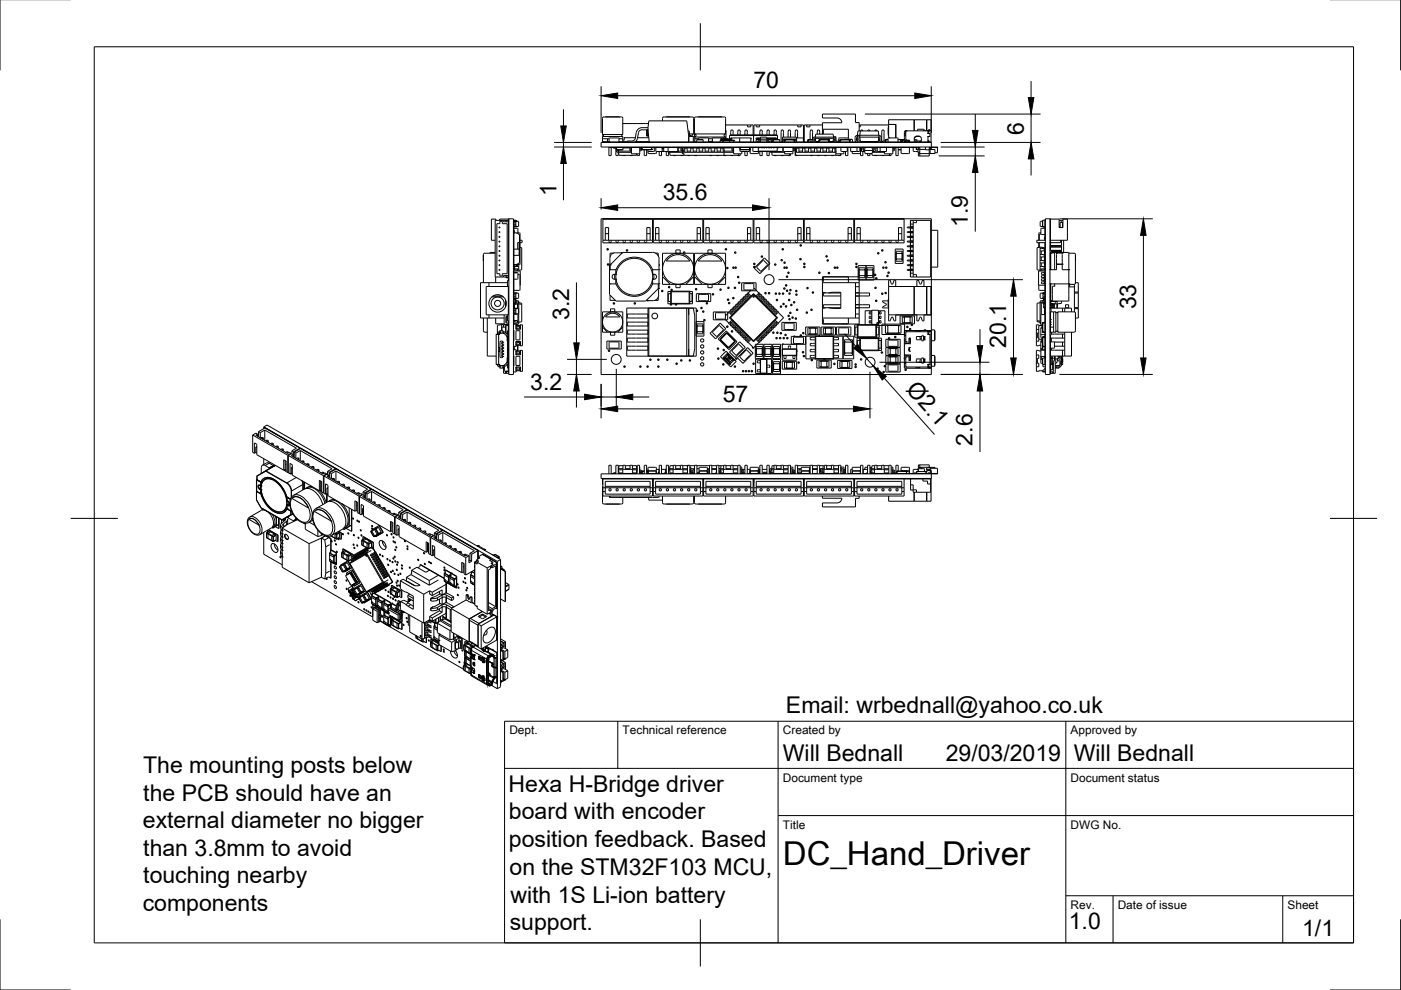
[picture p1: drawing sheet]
<svg xmlns="http://www.w3.org/2000/svg" width="297mm" height="210mm" viewBox="0 0 297 210" stroke-linecap="round" stroke-linejoin="round" font-family="sans-serif">
<defs><g id="words">
<text font-size="7" x="166" y="183.4">DC_Hand_Driver</text>
<g font-size="4.9">
<text x="159.7" y="18.7">70</text>
<text x="217" y="28.5" transform="rotate(-90 217 28.5)">6</text>
<text x="118" y="41.5" transform="rotate(-90 118 41.5)">1</text>
<text x="140.5" y="42.5">35.6</text>
<text x="205.2" y="48.1" transform="rotate(-90 205.2 48.1)">1.9</text>
<text x="240.9" y="65.6" transform="rotate(-90 240.9 65.6)">33</text>
<text x="120.6" y="67.9" transform="rotate(-90 120.6 67.9)">3.2</text>
<text x="213.3" y="73.7" transform="rotate(-90 213.3 73.7)">20.1</text>
<text x="112.4" y="82.6">3.2</text>
<text x="191.9" y="82.7" transform="rotate(48 191.9 82.7)">Ø2.1</text>
<text x="153.2" y="85.1">57</text>
<text x="206.2" y="94.5" transform="rotate(-90 206.2 94.5)">2.6</text>
<text x="166.6" y="151.2">Email: wrbednall@yahoo.co.uk</text>
<text x="166" y="161.4">Will Bednall</text>
<text x="200.5" y="161.4">29/03/2019</text>
<text x="227.6" y="161.4">Will Bednall</text>
<text x="30.4" y="163.9">The mounting posts below</text>
<text x="107.8" y="167.9">Hexa H-Bridge driver</text>
<text x="30.4" y="169.8">the PCB should have an</text>
<text x="107.9" y="173.8">board with encoder</text>
<text x="30.3" y="175.6">external diameter no bigger</text>
<text x="107.9" y="179.6">position feedback. Based</text>
<text x="30.4" y="181.4">than 3.8mm to avoid</text>
<text x="108.1" y="185.5">on the STM32F103 MCU,</text>
<text x="30.4" y="187.3">touching nearby</text>
<text x="108.2" y="191.4">with 1S Li-ion battery</text>
<text x="30.3" y="193.1">components</text>
<text x="108.1" y="197.2">support.</text>
<text x="226.6" y="196.9">1.0</text>
<text x="276.1" y="198.5">1/1</text>
</g>
<g font-size="2.5">
<text x="108" y="155.7">Dept.</text>
<text x="132" y="155.7">Technical reference</text>
<text x="166" y="155.7">Created by</text>
<text x="227" y="155.7">Approved by</text>
<text x="166" y="165.7">Document type</text>
<text x="227" y="165.7">Document status</text>
<text x="166" y="175.7">Title</text>
<text x="227" y="175.7">DWG No.</text>
<text x="227" y="192.7">Rev.</text>
<text x="237" y="192.7">Date of issue</text>
<text x="273" y="192.7">Sheet</text>
</g>
</g></defs>
<!-- layer: Visible -->
<g fill="none" stroke="#000" stroke-width=".21">
<path d="M127.7 28.9h4.3M127.7 28.5h4.3M127.7 28.9v1.3M127.7 30.1h36M127.7 29.4h1.4M127.8 28.5l.2 .2-.2 .2M127.8 30.1h.1M127.8 28.5v.4M128 24.8h3.7M128 24.8l-.3 .3v3.4M128.4 24.8h3M128.7 30.1v.1"/>
<path d="M128.8 29.4v.7M129.1 31.2v1.8h.5v-1.7M129.1 30.1h.1M129.1 29.4v.7M129.2 31.2h63.8M129.2 29.2l2 .1v.8M129.3 29.2l-.1 .1M130.1 31.3v.1h.5v1.6M130.6 31.2v.1M130.6 31.4l.1 .6M130.7 32l.3 .3M130.7 31.3v.4h1.4v-.4"/>
<path d="M130.8 31.7v.1M130.9 31.8l.1 .2M131 32h2.9M131 32.3h2.9M131.1 32.3v.7h-.5M131.1 31.8v.2M131.2 31.8l.1 1.1h3.6l.1-.3M131.2 29.4h.8M131.7 30.1v.1M131.8 24.8l.3 .3-.1 3.4M132 30h1M132 28.9v1.3"/>
<path d="M132 26.2h5.5M132 28.5l-.2 .2 .2 .2M132.1 31.7l-.1 .1M132.1 32.9h.5M132.1 31.4h1.3M132.2 31.2v.1M132.3 29.1l.1 .1M132.4 29.2v.5h-.4M132.4 29.2h2.3M132.6 31.3v.1M132.6 31.2v.1M132.9 30.1v.1"/>
<path d="M133.2 31.3v.1M133.4 31.4l.2 .4 .2 .2M133.6 32.9v.1M133.7 31.3v.5h.2M133.7 31.4h.2M133.9 31.3v1.3h1.7v-1.3M134.1 32.9l-.5 .1M134.7 29.3a.77 .77 0 0 1-.7 .6h-1v.2M135.1 32.6v.4h.3h.2v-.4M135.2 29.2h2.4M135.6 31.2v.1M135.6 32h.1"/>
<path d="M135.6 31.4h.2M135.8 31.4v.3M135.8 31.7l-.2 .1M135.9 31.3l-.1 .1M136 31.4v.4l-.2 .2M136 31.4h.1M136.1 31.4h.1M136.1 31.4h-.1M136.1 31.3v.4h2l.1-.4M136.1 31.3v.4M136.1 31.7h.1M136.1 31.7h2"/>
<path d="M136.4 31.7h.1M136.5 31.7v.1M136.6 31.8v1.2h.3h.2v-1.2M137.1 28.8h.1M137.1 27.6h.1M137.1 28.8h.4M137.1 27.6h.3M137.1 27.6v1.2M137.2 28.8h.1M137.2 27.6h.1M137.2 27.6v1.2M137.4 32.1l.1 .4"/>
<path d="M137.4 27.1h-1.3a1.22 1.22 0 0 0-1.2 1l-.2 1.2M137.4 27.5h-1.3a.77 .77 0 0 0-.7 .6 2.24 2.24 0 0 1-.7 2M137.4 27.1v.4M137.4 27.5l.2 2.6M137.4 27.1l.2-1.5h8l.4 3.3M137.7 30h-2.9M137.8 31.7l-.1 .1M137.9 31.7h.1M138.1 31.7h.1M138.2 31.3v.4M138.6 31.2v.1M138.7 31.3l-.1 .8h-1.1l-.1-.3"/>
<path d="M138.9 31.2v.1M139 31.3v.7M139.1 32l.1 .1M139.1 32.1l-.1 .4-1.5 .1M139.1 32.1h4.5M139.8 32.1v.9h.2h.3v-.9M140.4 31.5h.1M140.4 31.3l-.1 .8M140.4 31.5h.3M140.5 31.3h.1M140.5 31.2v.1M140.7 31.3v.2"/>
<path d="M140.7 31.3l.1 .8M140.8 24.8h5.9M140.8 24.8l-.3 .1v.7M141.2 31.2v.1M141.2 24.8h5.1M141.3 32.1v.9h.5v-.7M141.6 32.1l.2 .2h2.9M141.6 31.3l.1 .8M142 32.1l.1 .8h14.5v-.3M142.7 32.9v.1M143.3 32.9l-.5 .1M143.6 32.1h.1"/>
<path d="M143.7 32h1M143.7 31.4h.6M143.7 31.3v.7M143.7 32l-.1 .1M144.1 31.3v.1M144.2 31.2v.1M144.3 32.9v.1M144.3 31.4l.1 .4 .2 .2M144.5 31.3v.5h.2M144.5 31.4h.2M144.7 31.3v1.3h.3M144.8 32.9l-.5 .1"/>
<path d="M144.9 32h.3M144.9 32.3h10.6M144.9 32v.3M144.9 32.3l.1 .6M145.2 32v.3M145.2 31.4v.6M145.2 31.4h-.2l-.1 .6M145.2 31.3v.1M145.2 31.4h.5M145.7 32v.3M145.7 31.4v.6M145.7 32h.8"/>
<path d="M145.7 31.4h.8M145.7 31.3v.1M145.8 32.9h.5M145.9 27.8h.2l.1 .9M146 28.7h.2M146 28.9h1.3v1.2M146 28.9v1.2M146.2 28.4h.9M146.2 28.7l.5 .2M146.2 28.7v.2M146.5 32v.3M146.5 31.4v.6"/>
<path d="M146.5 31.4h.5M146.5 31.3v.1M146.8 24.8l.3 .3v3.3M147 32v.3M147 31.4v.6M147 32h.7M147 31.4h.7M147 31.3v.1M147 28.9v1.2M147.1 31.3v.1M147.1 26.5h.1M147.1 28.4a.33 .33 0 0 0-.3 .5"/>
<path d="M147.3 31.3v.1M147.3 32.9v.1M147.3 29.4h.8M147.5 24.8h6M147.5 24.8l-.3 .3 .1 3.8M147.6 30.1v.1M147.7 32v.3M147.7 31.4v.6M147.7 30.1v-.5h1.4v.5M147.7 31.3v.1M147.7 31.4h.5M147.8 32.9l-.5 .1"/>
<path d="M147.8 29.6h.1M148 24.8h5.1M148.1 29.6l.1-.4h1.9l.1 .9M148.2 32v.3M148.2 31.4v.6M148.2 32h.8M148.2 31.4h.8M148.2 31.3v.1M149 32v.3M149 31.4v.6M149 31.3v.1M149 31.4h.5"/>
<path d="M149 29.6h.1M149.2 30.1v.1M149.5 32v.3M149.5 31.4v.6M149.5 32h.8M149.5 31.4h.8M149.5 31.3v.1M150 31.3h.1M150 31.3v.1M150.2 30h.8v.1M150.2 29.4h.8M150.3 32v.3"/>
<path d="M150.3 31.4v.6M150.3 31.4h.5M150.3 31.3v.1M150.4 32.9l.5 .1M150.5 30.1v.1M150.8 32v.3M150.8 31.4v.6M150.8 32h.7M150.8 31.4h.7M150.8 31.3v.1M150.9 32.9v.1M151.5 32v.3"/>
<path d="M151.5 31.4v.6M151.5 31.4h.5M151.5 31.3v.1M151.7 30.1v.1M151.9 32.9h.5M152 32v.3M152 31.4v.6M152 32h.8M152 31.4h.8M152 31.3v.1M152.3 30.1v.1M152.5 31.3v.1"/>
<path d="M152.8 30.1v.1M152.8 32v.3M152.8 31.4v.6M152.8 31.4h.5M152.8 31.3v.1M153.3 29.8h.1M153.3 29.8v.3M153.3 29.8h2.3M153.3 29.2l.1 .2M153.3 32v.3M153.3 31.4v.6M153.3 31.4h1.9"/>
<path d="M153.3 32h2.2M153.3 31.3v.1M153.4 31.3v.1M153.4 31.3l.2 .7-.2 1 .5-.1M153.5 29.8h.1M153.6 24.8l.3 .3M153.8 29.3l-2.7-.1-.1 .9M153.8 25.1v3.3h-6.6l.4 .3-.3 .4h6.5v.3M153.8 26.5h5.9v2.1M153.8 27.6l.1 1.8M153.8 28.4a.33 .33 0 0 0-.3 .3 .33 .33 0 0 0 .3 .4M153.9 31.3v.1"/>
<path d="M154.1 31.2v.1M154.3 31.2v.1M154.5 29.8h.1M154.7 28.7v.7M154.7 28.7h10.1M154.7 28.7l.2-.1h9.8l.1 .1M154.7 29.8h.1M154.7 29.8v.3M154.7 29.8h-2v.3M154.8 29.4l.4-.1-.2 .1M154.9 31.3v.1M154.9 32.9h.5"/>
<path d="M154.9 30.1v.1M155.2 31.4v.4l.2 .2M155.2 29.6h-2.5v.2M155.2 29.4h-2.4v.2M155.2 29.4v.4M155.3 31.3l.1 .5h.1M155.3 31.4h.2M155.4 29.8h.1M155.4 27.8l-.2-.2h-.2l-.1 1M155.4 28v.6M155.4 31.3v.1M155.4 27.8v.2"/>
<path d="M155.5 31.3v.1M155.5 31.3v1.3h1.8v-.5M155.6 29.8h.1M155.6 29.8v.3M156.1 30.1v.1M156.3 30.1v.1M156.4 31.2v.1M156.4 28.6v-.8l.3-.2 .2 .2v.8M156.9 31.3v.8h2M156.9 31.7h.1M156.9 32.6v.4l-.5-.1M156.9 31.7h2"/>
<path d="M156.9 29.2l-.1 .9M157.2 31.7h.1M157.3 31.7v.1M157.5 30.1v.1M157.9 28v.6M157.9 32.1v.9M157.9 28l.1-.4h.4v1M158.4 32.1v.9h-.5M158.5 26.5v.4h.7v-.4M158.6 31.7l-.1 .1M158.7 31.7h.1M158.9 31.7h.1"/>
<path d="M159 31.3l-.1 .8M159 31.7h-2.1M159 31.3l.1 1.2 1.6 .1M159 31.3h.1M159.1 29.2l-3.9 .1M159.1 29.2l.1 .9M159.2 29.3v.2M159.4 31.2v.1M159.6 31.3v.7M159.6 32l.1 .1M159.7 30.1v.1M159.8 28.6v1.6"/>
<path d="M159.9 28.6v-2.1h10.4v3.6M160.1 30.1v.1M160.2 30.1v.1M160.3 29.6v.5M160.3 26.5v.4h.8v-.4M160.4 29.6h-.1M160.5 29.5h.1M160.5 29.3l.2 .3M160.5 29.5v.1M160.6 31.2v.1M160.7 29.3l.1 .2M160.7 31.2v.1"/>
<path d="M160.8 31.4h.1M160.8 31.3v.7M160.8 32.1v.3M160.8 32l.1 .1M160.8 32h4M160.8 32.4l-.1 .1M160.8 29.3l.2 .2M160.8 29.5h.1M160.8 29.5v.1M160.9 29.9l-.3 .2M160.9 32.1h.1M160.9 29.7l-.1 .2"/>
<path d="M160.9 29.6h-.6M161 29.3l.2 .2M161.1 29.9l-.1 .2M161.1 29.9v-.2h1.6v.2M161.1 28v.6M161.1 32.1v.9M161.1 28l.1-.4h.3l.1 1M161.2 29.3h-.9v.2h.2M161.2 29.5h.1M161.2 29.5v.6M161.2 29.5v-.4h1.3l.1 .4M161.4 31.3h.3"/>
<path d="M161.6 32.1v.9h-.5M161.9 31.3h.3M162.4 31.3h.3M162.6 29.4v.1M162.6 28.6v-.8l.3-.2 .2 .2v.8M162.6 32.1v.9h.3h.2v-.9M162.6 29.5l-.1 .6M162.6 29.5h.1M162.8 29.9v.2M162.8 29.5l-.2-.2h1.9l.2 .3M162.8 29.3l.2 .3M162.9 29.6h.5"/>
<path d="M162.9 31.3h.3M162.9 29.7v.2M162.9 29.7l-.2-.2h-1.6l-.2 .2M162.9 29.9l.3 .2M163 29.3l.1 .3M163 29.5v.1M163.1 29.3l.2 .3M163.2 32.1l.3 .2h2.8M163.3 29.3l.2 .2v.6M163.3 29.5v.1M163.4 31.3h.3M163.5 29.3l.2 .2"/>
<path d="M163.5 30h.1M163.5 30h.5M163.6 30.1v.1M163.6 32.1l.1 .8h3.7v-.3M163.6 30v.2M163.7 29.3l.1 .6M163.7 29.5v.4M163.7 29.5h.1M163.7 30h.1M163.8 30v.2M163.8 30.1h33.6l.1 1.1M163.8 29.9l.1 .1"/>
<path d="M163.8 29.3l.2 .3M163.9 31.3h.3M164 30.1v-.5h1.3v.5M164 29.3l.2 .3M164 29.6h.1M164 29.5v.1M164.1 32.9h.5M164.2 29.3l.2 .3M164.3 29.3l.2 .3M164.4 29.5v.1M164.6 28v.6M164.6 28l-.1-.4h-.3l-.1 1"/>
<path d="M164.7 32.1h.1M164.8 31.4h.1M164.8 31.3v.7M164.8 32l-5.1 .1M164.8 28.7v.9M164.9 31.2v.1M165.3 29.6h.1M165.5 30.1v.1M165.5 31.2v.1M165.6 27.8l.3-.2 .2 .2v1.3M165.6 32.9h.5M165.6 28v2.1"/>
<path d="M165.6 27.8v.2M165.8 30.1v.1M165.9 29.5v.2M165.9 30.1v.1M165.9 29.5v-.4h2.9l.1 .4M165.9 29.7h.3M165.9 29.5h3M165.9 29.7v.4M166 32l-1.2 .1M166 32h.1M166 31.3v.7M166 31.8v.1"/>
<path d="M166.1 32v.1M166.2 29.9v.1M166.2 29.5v.6M166.2 30h.1M166.3 30.1l.1-.5h2v.5M166.4 29.7v.4M166.4 29.7h.1M166.6 29.6h.1M166.7 29.5v.1M166.8 29.6h-.1M167.1 28v1.1M167.1 32.9v.1"/>
<path d="M167.1 28l.1-.4h.3l.1 1.5M167.6 32.6v.4h-.5M168 29.6h.1M168.1 29.5v.1M168.1 32.1v.5h-1.8v-.5M168.1 32l-2 .1M168.1 29.6h.1M168.1 31.3v.7M168.1 32h.1M168.1 31.4h.2M168.3 31.4v.4h-.2M168.3 31.3v.1"/>
<path d="M168.4 29.7h.1M168.4 29.7v.4M168.4 30h.2M168.5 31.4v.3M168.5 31.7l-.3 .3M168.5 31.4h.4M168.5 31.4h.1M168.6 29.9v.1M168.6 29.5v.6M168.6 31.4h-.1M168.6 29.7h.3M168.6 31.4v1.6l.5-.1"/>
<path d="M168.6 31.2v.1M168.7 31.3l-.1 .7h.3M168.9 29.2l1.4 .1M168.9 31.4v.6M168.9 32v.3M168.9 31.4h.5M168.9 31.3v.1M168.9 29.5v.2M168.9 30.1v.1M168.9 29.7l-.1 .4M169.1 28v1.2M169.1 28l-.1-.4h-.3l-.1 1.5"/>
<path d="M169.1 26.5v.4h.7v-.4M169.4 31.4v.6M169.4 32v.3M169.4 32h.8M169.4 31.4h.8M169.4 31.3v.1M169.9 31.3v.1M169.9 31.3h.1M170.2 31.4v.6M170.2 32v.3M170.2 31.4h.5M170.2 31.3v.1"/>
<path d="M170.7 31.4v.6M170.7 32v.3M170.7 32h.7M170.7 31.4h.7M170.7 31.3v.1M170.8 30.1v.1M171 26.5v.4h.7v-.4M171.3 29.7v.4M171.3 29.7h.1M171.4 31.4v.6M171.4 32v.3M171.4 31.4h.5"/>
<path d="M171.4 31.3v.1M171.6 29.6h.1M171.7 29.6h.1M171.8 32.9h.5M171.9 31.4v.6M171.9 32v.3M171.9 32h.8M171.9 31.4h.8M171.9 31.3v.1M172.2 31.3v.1M172.3 28v1.6M172.3 28l-.1-.4h-.3l-.1 2"/>
<path d="M172.4 29.6h-1.1v.5M172.6 29.6h.3M172.6 29.4l-.1 .7M172.7 29.4h4.3M172.7 31.4v.6M172.7 32v.3M172.7 31.4h.5M172.7 31.3v.1M172.7 29.1h4.2M172.7 29.1l-.2 .1-.1 .7h-.6v.2M173.2 30.1v.1M173.2 31.4v.6"/>
<path d="M173.2 32v.3M173.2 32h.8M173.2 31.4h.8M173.2 31.3v.1M173.3 28.4v-.6l.2-.2 .3 .2v.6M173.3 32.9h.5M173.4 30v.1M173.5 31.3v.1M173.7 30.1v-.5h2v.5M173.7 30h-.7v-1.6h3.6v1.6h-.9M173.7 29.7v.4M173.7 29.7h.1"/>
<path d="M173.9 29.6h.1M174 31.4v.6M174 32v.3M174 31.3v.1M174 31.4h.5M174.1 29.6h.1M174.4 27.4h5.5v1.9M174.4 26.5h-3.9v3.6M174.4 28.2h.2M174.5 31.4v.6M174.5 32v.3M174.5 32h.7"/>
<path d="M174.5 31.4h.7M174.5 31.3v.1M174.6 27.4v1M174.7 31.3v.1M174.8 31.3v.1M174.8 32.9v.1M174.8 33h.5M175.2 31.4v.6M175.2 32v.3M175.2 31.4h.5M175.2 31.3v.1M175.3 32.9v.1"/>
<path d="M175.3 29.6h.1M175.5 29.6h.1M175.7 29.7h.1M175.7 29.7v.4M175.7 31.4v.6M175.7 32v.3M175.7 31.3v.1M175.7 32h.8M175.7 31.4h.8M176.2 30.1v.1M176.3 32.9h.5M176.3 31.3v.1"/>
<path d="M176.5 31.4v.6M176.5 32v.3M176.5 31.4h.5M176.5 31.3v.1M176.6 29.9v.2M176.7 29.8v.3M176.7 29h.5v.9M176.9 29.1l.3 .1v.7M176.9 29.4l.2 .7M177 31.4v.6M177 32v.3M177 32h.3"/>
<path d="M177 31.4h.2M177 31.3v.1M177.2 31.4h.1M177.2 31.3v.1M177.2 31.4l.1 .6M177.2 29.9h.6v.2M177.3 32.3h-8.7l.1 .6h9.5l.1-.3v.4l-.5-.1M177.3 32v.3M177.3 32.3l-.1 .6M177.6 30.1v.1M178.1 29.7v.4M178.1 29.7h.1"/>
<path d="M178.1 29.6h2M178.1 29.6v.1M178.2 31.2v.1M178.3 31.3v.8h1.2l.1-.8M178.4 29.6h.1M178.5 29.6h.1M178.9 32.1v.5h-1.7M179 29.6h1.7v.5M179 29.6h.1M179.1 29.6h1.6M179.7 29.6h.1M179.8 29.2l-1.9 .1-.1 .8"/>
<path d="M179.8 31.2v1.8h-.5v-.9M179.8 29.2l.1 .3M179.9 29.6h.1M180.1 29.7h.1M180.1 29.6l.1 .1M180.1 29.7v.4M180.2 31.2v.1M180.4 31.3l.1 .8M180.4 32.1h1.8M180.6 30.1v.1M180.7 32.1l.1 .4 1.5 .1M181 30.1v.1"/>
<path d="M181.2 30.1v.1M181.3 29.2l.2 .9M181.6 29.2v.5l.2 .2M181.7 31.3l-.1 .8M181.7 30.1v.1M181.7 28.7h.1M181.7 29h.1M181.7 28.7l-.3 .2-.1 .3M181.7 29l-.1 .2M181.8 28.7v.4M181.8 29.2v.5M181.8 28.7l.1-.9h4.3l.1 .9"/>
<path d="M181.8 28.7h4.5M181.8 29.7l.2 .4M181.9 31.2v.1M182 31.2v.1M182.1 29.2v.6l.3 .1M182.1 29.1h4.2M182.2 27.8v-1.8h-.8v-1.8h-7v.8h3.1a1.01 1.01 0 0 1 1 1h-4.1v2.4M182.2 26.5h6.2M182.2 29h.1M182.3 29l-.2 .2M182.3 28.7l-.3 .1-.2 .4M182.3 31.3l-.1 .8"/>
<path d="M182.4 26.5v.4h-.2M182.4 27.8l-.1 .9 .1 1.3h3.8l.1-.9M182.4 31.3h.1M182.4 32.4l-.1 .1M182.4 31.3l.1 1.7h.4v-.9M182.6 31.3l.1 .8M182.7 32.1h.6M182.9 31.3l.1 .1M182.9 27.8l-.2-.2-.2 .2M182.9 31.4v.3M183 31.7l.2 .2M183 31.3l.1 .1"/>
<path d="M183 31.4v.3M183.1 31.7l.1 .1M183.2 31.8h.1M183.4 30v.1M183.4 31.3v1.3h1.5v-1.3M183.9 32.6v.4M184.4 30v.1M184.4 27.8l-.2-.2-.2 .2M184.4 32.6v.4h-.4M184.6 30v.1M184.7 30v.1M184.8 32.6l.1 .3h3.7v-.3"/>
<path d="M185 32.3h2.5M185.2 30v.1M185.3 31.4l-.1 .4h-.2M185.3 31.3v.1M185.4 31.4v.3l-.2 .2h-2M185.4 32.9h.5M185.5 31.3l-.1 .1M185.7 32l-.7 .1M185.7 31.3v.7M185.7 32h.3M185.7 31.4h.3M185.9 27.8l-.2-.2-.2 .2"/>
<path d="M185.9 31.3v.1M186 31.3v.7M186.3 31.2v.1M186.3 29.1v.1M186.3 28.7l.3 .1 .2 .4M186.3 29.2v.7M186.3 28.7v.4M186.3 29h.1M186.3 29.6l.2 .2M186.4 29l.1 .2M186.4 31.2v.1M186.5 29.2v.6l-.3 .1"/>
<path d="M186.6 31.3l.1 .8M186.8 29.2v.5l-.1 .4M186.9 30.1v.1M186.9 32.9l.6 .1M187 30.1v.1M187.4 28v1.9M187.4 32.9v.1M187.4 27.8l.1 .2M187.5 27.8l-.3-.2-.2 .2-.1 2.3M187.7 29.9h-.6v.2M187.8 29.6h.1M187.8 29.6h.5"/>
<path d="M187.8 30.1v.1M188 31.3l-.1 .8-1.9-.1M188.1 29.6h.1M188.1 31.2v.1M188.2 29.6h-.4l-.1 .5M188.3 29.5l-.1 .1M188.3 27.1v1.4M188.3 28.5l.1 .3M188.4 29.2l2 .1v.8M188.4 29.2l-.1 .9M188.4 29.2h.3M188.4 26.4h1.5v2.8"/>
<path d="M188.4 26.8l-.1 .3M188.9 32.6v.4l-.5-.1M189.3 32h.1M189.3 31.4h.2M189.3 31.3v1.3h-1.8v-.5M189.5 31.4v.3M189.5 31.7l-.2 .1M189.5 31.3v.1M189.7 31.4l-.1 .4-.2 .2M189.7 31.4h.1M189.9 31.3l-.2 .1M189.9 26.4v2.8"/>
<path d="M189.9 31.3v1.7h.3h.2v-1.7M190.4 29.6h.6M190.4 29.5l.2 .1M190.4 31.7l.7 .1M190.4 31.7h.7M190.5 31.7l.1 .1M190.5 29.6h.5v.5M190.6 31.2v.1M190.7 31.2v.1M190.7 29.6h.1M190.8 31.2v.1M190.9 30.1v.1"/>
<path d="M191 29.6h.1M191.1 31.3v1.1M191.1 31.3h.1M191.3 29.7v.4M191.3 29.7h.1M191.6 29.6h.1M191.7 29.6h-.4v.5M191.7 30.1h.1M191.7 28.3h.1M191.7 30.2h.1M191.7 28.7h.1M191.7 28.7l.1 1.4"/>
<path d="M191.7 30.1v.1M191.7 28.7h.3M191.7 28.3h.3M191.9 28l.1 .1M192 29.9h.7v.2M192 29.8v.1M192 29.5l.8 .4M192 27.7h.1M192 27.7v.6M192 28.3v1.5M192 29.8l-.1 .1M192 29.9l.1 .1"/>
<path d="M192 27.7h4.7M192.1 27.7l-.3 .2-.1 .8M192.1 27.9l-.1 .1M192.8 31.3h.1M192.8 31.3v1.2h-1.6l-.1-.1M192.8 29.9v.2M192.8 29.9l-.1 .1M192.8 29.9h-.8M193.1 31.2l1.9 .1M193.3 31.2v.1M193.6 31.3l.1 .8h.9M193.8 25.4v2.3"/>
<path d="M193.8 25.7h.1M193.8 29.4l.1-.3a.89 .89 0 0 1 1.3-.1l.1 .4M193.8 25.4v.3M193.8 29.9h.4M193.8 25.7v2M193.8 29.3v.8M193.9 29.5l.1 .1M193.9 29.4h.1M194 29.1h.1M194 29.6h.3M194.1 28.9h1M194.1 29.9v.2"/>
<path d="M194.2 29.9h.1M194.2 29.9h.2M194.3 31.3v.4M194.3 31.7h1.9M194.3 31.7h.1M194.3 29.6l.1 .1M194.4 29.9h.6M194.4 29.7v.2M194.5 27.5v.2M194.6 31.7h.1M194.6 31.2v.1M194.6 27.4l1.2 .1"/>
<path d="M194.6 27.4l-.1 .1M194.6 31.7l.1 .6M194.7 32.3v.2h.3M194.7 31.3v.4M194.7 32.3h.3M194.9 32.5v.1M195 31.2v1.9M195 29.9h.1M195 29.9h.3M195.1 29.9v.2M195.3 29.4h.1M195.3 29.4v.7"/>
<path d="M195.8 27.5v.2M196.2 27.7l-.2-.2-.2 .1 .1 .1M196.2 27.7h.1M196.2 31.2v.6h.8M196.4 25.7v-.3h-8v3.8M196.4 25.7v2M196.4 25.7h.1M196.5 27.7v-2.3h.9v4.8M196.7 28.3l.5 .1-.1 .5h-.4M196.7 28.9h.1M196.7 28.3h.1M196.7 27.7h.1"/>
<path d="M196.7 29.9h.1M196.7 27.8h.1M196.7 29h.1M196.7 27.8v.5M196.7 28.9v1.2M196.7 27.7v.1M196.8 29.9l.2 .1M196.8 28.3h.1M196.9 27.5h.1M196.9 27.5l-.2 .2M197 27.5l.2 .2M197 30v.1"/>
<path d="M197 27.9l-.2 .1M197 31.4l.2 .1M197 31.2v1.9h-2.3v-.5h2.3M197.1 32.5h1.1v-.8h-1.2l.2 .2v.6l-.2 .2M197.2 27.7l-.2 .2M197.2 27.7h.1M197.2 31.3l.1 .4M197.5 31.3l-.1 .4M197.5 30.2h-70.1v1h71.4l-1.8 .1M198.2 31.2v.1M198.8 31.3v1.1h-.6M102.5 54v1.3z"/>
<path d="M102.5 55.3v4.6M103.7 59.9v.8M105 53.5h-1.1v.2M105 53.7h-2.2l-.3 .3M105.1 58.7v1.2M105.1 46.7v-.2h-.9v4.4h.8M105.3 47.4h.7v-.5h.5v.5h1v10.6h-1v.5h-.5v-.5h-.7zM105.8 56.1h.2v.2h-.2zM105.8 57.1h.2v.2h-.2zM105.8 55.1h.2v.2h-.2zM105.8 54.1h.2v.2h-.2zM105.8 53.1h.2v.2h-.2z"/>
<path d="M105.8 52.1h.2v.2h-.2zM105.8 51.1h.2v.2h-.2zM105.8 50.1h.2v.2h-.2zM105.8 49.1h.2v.2h-.2zM105.8 48.1h.2v.2h-.2zM106.7 46.7v.3h1.2M107.3 58.8l.1 .1M107.3 46.7v.3M107.3 58.4v.4M107.4 58.8h.1M107.4 58.9h.4M107.6 59.9h-5.7v7.5h5"/>
<path d="M107.8 59.4h.1M107.9 59.5h-.3l-.1 1.2M107.9 46.7h-2.9v12h2.9M107.9 58.4h-1.2v.3M107.9 46.5h-2v.2M107.9 46.4v33h1v-33h-1.1v13.1M108.9 48.4h.9v1M108.9 57.3h.1M108.9 59.4h.1M108.9 48.8h.1M108.9 57.5h1.4v3M108.9 46.6l.1 22.1"/>
<path d="M108.9 57.7h.1M109 57.8l.8 .1-.1 1.3M109 49.4l1.3 .1M109 46.7h.4v.2M109 57.8h.1M109 57h.1M109 48.9l.1 .4M109 59.2h.7M109 52.8h1.1M109 46.8h.4M109 47h.4M109 47.3h.4"/>
<path d="M109 48h.4M109 47.7h.4M109.1 57.8h.6M109.1 56.5h.9M109.1 56.2v.4h-.2M109.1 57v.2l.6 .1M109.1 57.8h.1M109.1 49.3l.1 .1M109.1 57h.9M109.1 56.5v.5M109.2 56.1l-.1 .1M109.4 46.9h.5l.1 1-.6 .1"/>
<path d="M109.4 47.3v.4M109.4 48h.1M109.4 48.1h.1M109.4 46.9h.1M109.4 47h.1M109.4 46.8v.5M109.4 47.7v.4M109.4 56.5h.1M109.4 48l-.4 .1M109.4 46.8h.1M109.5 56.2h.1M109.5 56.1v.4"/>
<path d="M109.5 48h-.1M109.5 56.1l-.1 .4M109.6 49.4l.6 .4v5.9l-.6 .4M109.7 57.3h.3M109.7 56.1v.4M109.7 57v.3M109.8 52.8v-1.4h.3v1.4M109.8 58.2l.5 .1v3.1l-.2 .1M110 56.1v1.2M110.1 52.8v1.3h-1.1M110.2 49.9h.1M110.2 55.6h.1"/>
<path d="M110.3 49.5v6.5l-1.3 .1M110.3 50.9h.4v.5M110.3 51.4h.4M110.3 52.5h.3v4.7l-.6 .1M127.4 46.4h70.1v33h-70.1zM127.8 46.5h10.5M127.8 50.9h10.5M127.8 46.4v5.1h10.5v-5.1M128.3 49.5h.7M128.3 50.9v-2.6h.7v2.6M129.1 51.2l.2 .2 .3-.2M129.1 50.9v.3"/>
<path d="M129.2 57.2h1.4M129.2 57.2h.1M129.3 56l-.1 4.2M129.3 56h.1M129.3 56.2h.1M129.4 56.2h.1M129.4 56.2v1M129.4 57.1v.1M129.4 56.1v.1M129.6 50.9v.3M129.6 53.9a2.2 2.2 0 0 0-.3 2.1M129.6 53.9v.1"/>
<path d="M130.1 53.7h-.8v.7M130.4 58.1v1.1M130.5 57.2l.1 .1M130.5 59.2h.1M130.5 58.2h.1M130.5 58.2a.54 .54 0 0 0-.7 .5 .54 .54 0 0 0 .7 .5M130.6 57.1v.2M130.6 57.3v.9M130.6 59.2v.9M130.6 57.1h.1M130.6 57.3h.1M130.6 57.3a4.2 4.2 0 0 1 3.9-2.8 4.2 4.2 0 0 1 3.9 2.8"/>
<path d="M130.6 50.9v.3M130.6 51.2l.2 .2 .3-.2M131.1 50.9v.3M131.7 53.6a2.12 2.12 0 0 0-2 .3M131.7 53.6h.1M131.7 53.6l.1 .1M131.8 53.7h.1M132 53.5l-2.6 2.7M132 53.5h6.3M132 53.5h.1M132.1 50.9v.3M132.1 51.2l.2 .2 .3-.2"/>
<path d="M132.6 50.9v.3M133.6 50.9v.3M133.6 51.2l.2 .2 .3-.2M134.1 50.9v.3M135.1 50.9v.3M135.1 51.2l.3 .2 .2-.2M135.6 50.9v.3M136.6 50.9v.3M136.6 51.2l.3 .2 .2-.2M137.1 49.5h.7M137.8 50.9v-2.6h-.7v2.9M138.3 53.5a1.41 1.41 0 0 1 1.4 1.4v2.2"/>
<path d="M138.4 57.1v1.1M138.4 59.2v1h1.3M138.4 57.2h1.3M138.4 57.1h.1M138.4 58.2h.1M138.4 59.2h.1M138.4 57.3h.1M138.4 58.2a.54 .54 0 0 1 .8 .5 .54 .54 0 0 1-.8 .5M138.5 57.2l-.1 .1M138.5 46.5h10.5M138.5 50.9h10.5M138.5 46.4v5.1h10.5v-5.1"/>
<path d="M138.6 58.1v1.1M138.9 53.7h.7v.6M139 49.5h.7M139 50.9v-2.6h.7v2.6M139.7 57.2h.1M139.7 57.2l-.1 5.4M139.7 57.1v.1M139.7 56.1v.3M139.8 51.2l.2 .2 .3-.2M139.8 50.9v.3M140.3 50.9v.3M140.5 53.7h6.6v6.6h-6.6z"/>
<path d="M140.5 58.6l1.6 1.7M141.3 51.2l.2 .2 .3-.2M141.3 50.9v.3M141.8 50.9v.3M142.8 50.9v.3M142.8 51.2l.2 .2 .3-.2M143.3 50.9v.3M143.3 53.7v-.7h.9v.7M144.3 50.9v.3M144.3 51.2l.2 .2 .3-.2M144.8 50.9v.3M145 53.7l-.1-.2 .2-.1 .1 .1-.1 .2"/>
<path d="M145.8 50.9v.3M145.8 51.2l.2 .2 .3-.2M146.3 55.3a3 3 0 0 0-5 0h5M146.3 50.9v.3M147.1 58.6l-1.7 1.7M147.2 53.7h6.6v6.6h-6.6zM147.2 58.6l1.7 1.7M147.3 50.9v.3M147.3 51.2l.2 .2 .3-.2M147.8 50.9v.3M147.8 49.5h.7M147.8 50.9v-2.6h.7v2.6"/>
<path d="M149.2 46.5h10.5M149.2 50.9h10.5M149.2 46.4v5.1h10.5v-5.1M149.7 49.5h.7M149.7 50.9v-2.6h.7v2.6M150.1 53.7v-.7h.9v.7M150.5 50.9l-.1 .3M150.5 51.2l.2 .2 .2-.2M150.9 50.9v.3M151.9 51.2l.3 .2 .2-.2M152 50.9l-.1 .3M152.4 50.9v.3"/>
<path d="M153 55.3a3 3 0 0 0-5 0h5.1M153.4 51.2l.3 .2 .2-.2M153.5 50.9l-.1 .3M153.8 58.6l-1.6 1.7M153.9 50.9v.3M154.9 50.9v.3M154.9 51.2l.3 .2 .2-.2M155.4 50.9v.3M156.4 50.9v.3M156.4 51.2l.3 .2 .2-.2M157 50.9l-.1 .3M157.2 60h3.1v1.7h-3.1z"/>
<path d="M157.9 50.9v.3M157.9 51.2l.3 .2 .2-.2M158.5 50.9l-.1 .3M158.5 49.5h.7M158.5 50.9v-2.6h.7v2.6M159.9 46.4v5.1h10.4v-5.1M159.9 46.5h10.4M159.9 50.9h10.4M159.9 56.8l2.2-2.1 1.2 1.2-2.2 2.1zM160.3 50.9v-2.6h.8v2.6M160.3 49.5h.8M161.1 50.9v.3"/>
<path d="M161.1 51.2l.3 .2 .2-.2M161.6 54.3v.2M161.6 50.9v.3M161.8 55.2l-1.4 1.4 .8 .9M161.8 55.2h.1M161.9 55.2l.8 .9M162.6 50.9v.3M162.6 51.2l.3 .2 .2-.2M162.7 56.2l-1.4 1.3M163.1 50.9v.3M164.1 51.2l.2 .2 .3-.2M164.1 50.9v.3"/>
<path d="M164.6 50.9v.3M165.6 51.2l.3 .2 .2-.2M165.6 50.9v.3M166.1 50.9v.3M167.1 50.9v.3M167.1 51.2l.3 .2 .2-.2M167.6 50.9v.3M168.6 50.9v.3M168.6 51.2l.3 .2 .2-.2M169.1 49.5h.7M169.6 54.8v.3M169.8 50.9v-2.6h-.7v2.9"/>
<path d="M170.5 46.4v5.1h10.5v-5.1M170.5 46.5h10.5M170.5 50.9h10.5M171 50.9v-2.6h.7v2.6M171 49.5h.7M171.8 50.9v.3M171.8 51.2l.2 .2 .3-.2M172.3 50.9v.3M173.3 50.9v.3M173.3 51.2l.2 .2 .3-.2M173.8 50.9v.3M174.4 59.7h.2v-1h5.3v1.2"/>
<path d="M174.4 59.2h.2M174.4 59.9h7.8M174.8 50.9v.3M174.8 51.2l.2 .2 .3-.2M175.3 50.9v.3M176.3 51.2l.2 .2 .3-.2M176.3 50.9v.3M176.8 50.9v.3M177.8 51.2l.2 .2 .3-.2M177.8 50.9v.3M178.3 50.9v.3M179.3 50.9v.3"/>
<path d="M179.3 51.2l.2 .2 .3-.2M179.8 49.5h.7M180.5 50.9v-2.6h-.7v2.9M181.2 46.5h10.5M181.2 50.9h10.5M181.2 46.4v5.1h10.5v-5.1M181.4 59.9v7.5M181.7 49.5h.7M181.7 50.9v-2.6h.7v2.6M181.9 56.3h3.4v3.1h-3.4zM182.1 56.8h1.4v2.1h-1.4zM182.1 58.7h-7.7v10h7.8v-9.8"/>
<path d="M182.1 57.1h.1v.1M182.2 57.2v1.2M182.2 58.4h1.2M182.2 57.2h1.2M182.2 58.4v.2h-.1M182.5 50.9l-.1 .3M182.5 51.2l.2 .2 .2-.2M183 50.9v.3M183.4 58.4l-.1 .2h.2M183.4 57.2v1.2M183.5 57.1h-.2l.1 .1M183.6 56.3v3.1"/>
<path d="M183.8 56.8h1.3v2.1h-1.3zM183.8 57.1h.1l-.1 .1M183.8 57.2v1.2M183.8 58.4l.1 .2h-.1M183.8 58.4h1.3M183.8 57.2h1.3M184 51.2l.2 .2 .2-.2M184 50.9l-.1 .3M184.5 50.9v.3M185.1 58.4l-.1 .2h.1M185.1 57.2v1.2M185.1 57.1h-.1l.1 .1"/>
<path d="M185.5 51.2l.2 .2 .2-.2M185.5 50.9v.3M186 50.9v.3M187 51.2l.2 .2 .3-.2M187 50.9v.3M187.5 50.9l-.1 .3M188.4 51.2l.3 .2 .2-.2M188.5 50.9v.3M188.6 59.5h-.2v7.3M189 50.9l-.1 .3M189.7 59.5h.2v1.2M189.7 59.4l-.5 .8-.6-.8"/>
<path d="M189.8 52.8h1.7v3.1h-1.7zM189.9 53.3h1.4v2.1h-1.4zM189.9 53.6h.2l-.1 .1M189.9 51.2l.3 .2 .2-.2M190 50.9v.3M190 53.7v1.2M190 54.9l.1 .2h-.2M190 54.9h1.3M190 53.7h1.3M190.5 50.9l-.1 .3M190.5 50.9v-2.6h.7v2.6M190.5 49.5h.7"/>
<path d="M191.3 54.9l-.1 .2h.1M191.3 53.7v1.2M191.3 53.6h-.1l.1 .1M192.9 48.1v.2M192.9 49.1v.2M192.9 50.1v.2M192.9 51.1v.2M192.9 52.1v.2M192.9 53.1v.2M192.9 54.1v.2M192.9 55.1v.2M192.9 56.1v.2"/>
<path d="M192.9 57.1v.2M193 48.1v-1.4h4.3v12h-4.3v-1.4M193 48.3v.8M193 49.3v.8M193 50.3v.8M193 51.3v.8M193 52.3v.8M193 53.3v.8M193 54.3v.8M193 55.3v.8M193 56.3v.8M193.1 57.1h.5"/>
<path d="M193.1 55.4h.5M193.1 55.1h.5M193.1 47.5h.5M193.1 48.1h.5M193.1 48.4h.5M193.1 49.1h.5M193.1 49.4h.5M193.1 50.4h.5M193.1 51.1h.5M193.1 51.4h.5M193.1 52.1h.5M193.1 52.4h.5"/>
<path d="M193.1 53.1h.5M193.1 53.4h.5M193.1 54.1h.5M193.1 54.4h.5M193.1 56.1h.5M193.1 56.4h.5M193.1 57.9h.5M193.4 48.1v.2M193.4 49.1v.2M193.4 50.1v.2M193.4 51.1v.2M193.4 52.1v.2"/>
<path d="M193.4 53.1v.2M193.4 54.1v.2M193.4 55.1v.2M193.4 56.1v.2M193.4 57.1v.2M193.6 57.1h-1.2v.2l1.2 .1M193.6 56.1h-1.2v.2h1.2M193.6 55.1h-1.2v.2h1.2M193.6 54.1h-1.2v.2h1.2M193.6 53.1h-1.2v.2h1.2M193.6 52.1h-1.2v.2h1.2M193.6 51.1h-1.2v.2h1.2"/>
<path d="M193.6 50.1h-1.2v.2h1.2M193.6 49.1h-1.2v.2h1.2M193.6 48.1h-1.2v.2h1.2M193.6 46.7v12M193.6 58.2h.7v.5M194.3 46.7v.5h-.7M194.6 59.5h-.2v1.2M194.6 59.4l.4 .8 .4-.1M195.7 59.5h.2v1.2M195.7 59.4l-.4 .7M197.5 48.8h1.3v7.8h-1.3M219.8 51.4h1.8"/>
<path d="M220.2 49.9h.1M220.2 49.5v1.4M220.2 51.4v1.1M220.3 51.4v1M220.5 53.2h.9M220.5 52.7h.9M220.5 54.5h.9M220.5 54h.9M220.5 57h.9M220.5 56.5h.9M220.5 55.7h.9M220.5 55.2h.9"/>
<path d="M220.5 52.4v4.9M220.5 52.4l-.6 .1v4.7l.6 .1M220.5 52.4h.3M220.5 57.3h.3M220.7 49.4l-.4 .1M220.7 48.5v1.1M220.7 49.5l-.4 .3v1.1M220.7 49.6l.1 .1M220.8 52.4v.3M220.8 53.2v.8M220.8 54.5v.7M220.8 55.7v.8"/>
<path d="M220.8 57v.3M220.8 52.4l.6 .1v.2M220.8 48.4h.7M220.8 49.7h.7M220.8 48.4l-.1 .1M221 46.9h-.4l-.1 1 .5 .1M221 48h.1M221.1 46.8l-.1 1.2M221.1 48.1h.1M221.4 56.5h.1M221.4 52.7v.5M221.4 54v.5"/>
<path d="M221.4 55.2v.5M221.4 56.5v.5M221.4 53.2h.1M221.4 52.7h.1M221.4 54.5h.1M221.4 54h.1M221.4 57h.1M221.4 55.7h.1M221.4 55.2h.1M221.4 59.7h-.6v.4h.6M221.4 59.1h-.6v.4h.6M221.4 58.5h-.6v.3h.6"/>
<path d="M221.4 57.8h-.6v.4h.6M221.4 58.5h.1M221.4 58.2h.1M221.4 59.5h.1M221.4 53.2v.8M221.4 54.5v.7M221.4 55.7v.8M221.4 57v.2l-.6 .1M221.4 57.8v.4M221.4 58.5v.3M221.4 59.1v.4M221.4 59.7v.4"/>
<path d="M221.4 59.7h.1M221.4 59.1h.1M221.4 58.8h.1M221.4 57.8h.1M221.5 51.4l.1 26M221.5 57.3h.1M221.5 48.2h.1M221.5 50.3v.4M221.5 46.7h-.4v1.4h.4M221.5 57.5h-1.3v3h1.4M221.5 49.9h.1M221.5 52.5h.1"/>
<path d="M221.6 50.9h-1.8v.5M221.6 46.6l-.1 4.3M222.6 52.1h2.5v.2h-2.5M222.6 57.2h.1M222.6 53.7h.2M222.6 52.8h.1M222.6 46.5h2v1.8h.8v-1.8h.9v4.4h-3.7M222.6 46.4v33h-1v-33h1.1v6.6M222.6 53h.2v.6M222.7 52.4h2.4v.9h-2.3M222.7 53.7v3.5M222.7 54.8h.1"/>
<path d="M222.8 53.7h.1M222.8 53.7v3.5M222.8 53.6h.8M222.8 53.3h.3M222.8 53.1h2.3M223.1 53.3h.1M223.1 52.1v.2M223.1 53.1v.2M223.1 53.3l.1 .2M223.2 53.5h3.4M223.2 53.3v.2M223.2 53.5l-.1 .1"/>
<path d="M223.2 53.4h1.9v.1M223.7 53.5l-.1 3.7M224 53.6v.3M224 53.6h.1M224 54v3.2h-1.3M224 56h.1M224 53.6h1.2M224 53.9v.1M224 56h1.2M224.6 48.1h.2M224.6 47.5h.2M224.6 46.7h.8"/>
<path d="M224.8 48.3v-1.1h.5v1.1M224.8 51.4l-2.2 .1M224.8 51.1h.3M224.8 51.3h.3M224.8 51.4h.3M225 46.7v.5M225.1 50.9v1.2h-2.4M225.2 53.6v.3M225.2 53.6h.1M225.2 54v3.2h1.4M225.2 56h.1M225.2 53.9v.1"/>
<path d="M225.3 47.2h.1M225.5 50.9v2.6M226.4 57.1l.1 .1M226.6 53.5v.1M226.6 53.7h1.1l.3 .3M226.6 57.2h.1M226.6 53.6v3.5M226.6 57.2v3M226.6 57.1v.1M228 55.3v3.9a.91 .91 0 0 1-.3 1.1h-1.1M228 54v1.3M228 59.9h.6v2"/>
<path d="M228 55.3h.1M228 54h.1M102.5 67.4v1.9a.87 .87 0 0 0 .3 1.1M102.8 70.4h.5M103.3 67.4v8.1h1.9M103.7 66.8v.6M104.3 62.9h2.4M104.5 62.8h1.9M105.1 67.4v1.3h1.8M105.4 70.9h.1M105.4 77.3h.1M105.4 77.3l.3 .4 .3 .1"/>
<path d="M105.5 77.3h.1M105.5 70.9h.1M105.7 74.5l.1 .1M105.7 70.9l-.5 .1v6.2l.5 .1M105.7 70.9h.1M105.7 77.3h.1M105.7 77.2l.3 .3M105.7 73.7h.3M105.7 74.5h.3M105.7 70.9v6.4M105.7 73.7l.2 .2M105.7 70.9l.3-.3-.3 .3"/>
<path d="M105.7 77.3l.3 .2M105.8 73.6l-.1 .1M105.9 73.9v.4M105.9 74.3l-.2 .2M106 77.8h.1M106 77.5l.1 .6 .5-.1v-.5M106 70.6l.1-.5h.5v.5M106 77.5h.1M106 70.6h.1M106 70.6h.7M106 70.3l-.5 .3v.3M106 70.3h.1"/>
<path d="M106 70.4h.1M106 75.6l.2 .2M106.2 75.8h.2M106.3 68.7v.1M106.4 73.2v.1M106.4 73.9h.1M106.4 74.5h.1M106.4 75.2h.1M106.4 72.6h.1M106.4 68.8h.4M106.4 74.9h.1M106.4 68.8v1.3"/>
<path d="M106.4 68.8l-.9 .2v1.7M106.4 73.6h.1M106.4 75.6h.1M106.4 73h.1M106.4 74.3h.1M106.4 73.3h.1M106.4 72.6v.4M106.4 73.3v.3M106.4 73.9v.4M106.4 74.5v.4M106.4 75.2v.4M106.4 69.4h.8"/>
<path d="M106.4 72.6h.2M106.4 73h.2M106.4 73.3h.2M106.4 73.6h.2M106.4 73.9h.2M106.4 74.3h.2M106.4 74.5h.2M106.4 74.9h.2M106.4 75.2h.2M106.4 75.6h.2M106.4 72.3l-.4 .2v3.1M106.4 72.3l.2 .3"/>
<path d="M106.4 68.7v.1M106.5 72.6v.4M106.5 73.3v.3M106.5 73.9v.4M106.5 74.5v.4M106.5 75.2v.4M106.6 73.2h.1M106.6 73.6h.1M106.6 73.9h.1M106.6 74.3h.1M106.6 74.5h.1M106.6 74.9h.1"/>
<path d="M106.6 75.2h.1M106.6 75.6h.1M106.6 73h.1M106.6 72.6h.1M106.6 77.8h.1M106.6 70.4h.1M106.6 75.6l-.2 .2M106.6 73v.2M106.6 73.6v.3M106.6 74.3v.2M106.6 74.9v.3M106.6 70.6l.4 .2"/>
<path d="M106.6 70.6h.1M106.6 77.5h.1M106.6 70.3h.1M106.6 62.9h.1M106.7 70.6l.8 .7M106.7 70.3l.4 .2 .6 .6M106.8 68.8v.6M106.8 77.8v1.3l.4 .1M106.8 68.8l.9 .2M106.9 77.5h-.9M106.9 68.8h.9M106.9 66.8v2"/>
<path d="M106.9 77.4l-.1 .1M106.9 77.8v.8M107 78.6l.1 .1M107 77.4h.1M107 77.4l-.4 .1M107 78.7h.8M107.2 79.2h.2M107.2 78.7v.5M107.2 63.6v1.5M107.3 69h-.1M107.3 70.7h.3M107.3 78.7l.1 .5"/>
<path d="M107.3 67.2h.3M107.3 67.2v1.2M107.3 67.2h.1M107.4 78.7h.1M107.4 78.8h.4M107.4 71.2l.1 .3M107.4 77.4h.2M107.4 71.2l.2 .4M107.5 76.9h.1M107.5 71.3h.1M107.5 66.8l.1 1.2h.3M107.5 76.8l-.6 .7"/>
<path d="M107.5 71.3l.1 2.7M107.5 71.5l.1 .8M107.6 76.7l-.1 .1M107.6 75.8l-.2 1.2M107.6 71.6h.1M107.6 76.6h.1M107.6 67h-.3v1.5h.5M107.6 78h.1M107.6 70.2h.1M107.6 74h.1M107.6 74.1h.1M107.6 76.6h.2"/>
<path d="M107.6 71.6h.2M107.6 74.1h.2M107.6 77.2v.8M107.6 70.2v.7M107.6 74v.1M107.6 78h.2M107.6 70.2h.2M107.6 74.1v2.6M107.6 76.6l-.2 .3M107.7 69h.1M107.7 71.1h.1M107.8 69h-.5v1.6"/>
<path d="M107.8 68.7h.1M107.8 78.1h.1M107.8 68l.1 11.3M107.8 78.9h.1M107.8 60.7l.1 6.1M107.8 70.1h.1M107.8 79.1l-.4 .1M107.8 77l-.7 .7-.5 .1M107.9 60.8l-4.8-.1v6.1h4.7M107.9 60.7h.1M108.9 68.7h.6v.3M108.9 68.4h.1"/>
<path d="M108.9 75.4v2.3M108.9 69.9v2.4M108.9 61.8h.1M108.9 65.1h.1M108.9 74.2h.6v.2M108.9 65h.1M108.9 63.6h.1M108.9 66.9h.1M109 65.5h1M109 65.2h.1M109 62.1h.4M109 73.8v.3"/>
<path d="M109 65.8h.4M109 65.4h.4M109 63.4h.2M109 66.2h.4M109 62.9h.4M109 62.2h.4M109 62.5h.4M109 64.4h.2M109 73.4v.8M109 68h.7M109 66.6h.4M109 61.5h.1"/>
<path d="M109 61.6h1.1M109.1 73.4l-.1 .2M109.1 63.3v.1M109.2 68.5l-.2 .1M109.2 64.1h.1M109.2 63.6h.1M109.2 64.5h.1M109.2 63.4v1.1M109.2 63.7h.5M109.2 63.9l.5 .1M109.2 64.2h.5M109.4 62.2h.5l.1 .9-1 .1"/>
<path d="M109.4 62.5v.4M109.4 65.8v.4M109.4 62.1h.1M109.4 63.3h.1M109.4 65.4h.1M109.4 66.6h.1M109.4 65.4h.3M109.4 69h1M109.4 72.4h1M109.4 75.2h1M109.4 77.8h1M109.4 63.3l-.4 .1"/>
<path d="M109.4 73.2h1M109.4 78.6h1M109.4 74.4h1M109.4 62.1v.4M109.4 62.9v.4M109.4 65.4v.4M109.4 66.2v.4M109.4 69v.8M109.4 72.4v.8M109.4 74.4v.8M109.4 77.8v.8M109.4 72.4l.2 .2"/>
<path d="M109.4 69.8h1M109.4 69l.2 .2M109.4 77.8l.2 .2M109.4 74.4l.2 .2M109.4 70.1h.8v2h-.8zM109.4 75.5h.8v2h-.8zM109.5 73.2v.2h-.6M109.5 78.6v.3h-.6M109.6 75h.6M109.6 78.4h.6M109.6 78h.6M109.6 73h.6"/>
<path d="M109.6 64.2l-.6 .1M109.6 69.6h.6M109.6 69.2v.4M109.6 72.6v.4M109.6 74.6v.4M109.6 78v.4M109.6 72.6h.6M109.6 73l-.2 .2M109.6 69.2h.6M109.6 69.6l-.2 .2M109.6 78.4l-.2 .2M109.6 74.6h.6"/>
<path d="M109.6 75l-.2 .2M109.6 69h.1M109.7 64.2v.1M109.7 63.7l.3 .4M109.7 64l.3 .3M109.7 65.4h.1M109.7 64.3v1.1M109.7 68v.4M109.7 73.2v1.2M109.7 68.4l-.5 .2M109.8 68.7l-.3 .1h.2M109.8 66.5l-.1 1.4"/>
<path d="M109.8 73.2v1.2M110 66.4l-1 .1M110 64.2h.1M110 64.1v4.3l-.3 .4M110 64.2l.6 .1v3.9h-1.5v-.2M110.2 69.2v.4M110.2 72.6v.4M110.2 74.6v.4M110.2 78v.4M110.2 73l.2 .2M110.2 69.6l.2 .2M110.2 78.4l.2 .2"/>
<path d="M110.2 75l.2 .2M110.3 69v-.1h.5v4.4l-.5-.1M110.3 74.4v-.1h.5v4.4h-.5v-.1M110.4 69v.8M110.4 72.4v.8M110.4 74.4v.8M110.4 77.8v.8M110.4 72.4l-.2 .2M110.4 69l-.2 .2M110.4 77.8l-.2 .2M110.4 74.4l-.2 .2M110.6 64.5h-1.5v.9"/>
<path d="M127.7 66.1h4.3v4.3h-4.3zM127.7 69.4l1.1 1M128.6 66.9a1.85 1.85 0 0 1 2.8 .3h-3zM128.7 72.3h3v1.7h-3zM129.1 72.6v1.1M129.2 73.7l.1 .1M129.2 60.2h1.4M129.2 60.2h.1M129.2 62.4h.1M129.2 62.5l1.5 1.3h6.2M129.2 60.2v2.2M129.2 72.5h1.9"/>
<path d="M129.3 72.5l-.1 .1M129.3 60.2h-.1M129.3 62.6v1.1h1.2M129.4 70.4v.7h.9v-.7M129.4 66.1v-.6h.9v.6M130.6 60.1v.1M130.6 60.2h.1M130.6 60.1h.1M130.6 60.1a4.2 4.2 0 0 0 3.9 2.7 4.2 4.2 0 0 0 3.9-2.7M130.6 60.1l-.1 .1M131.2 72.5v1.3h-2M132 69.4l-1 1"/>
<path d="M132.9 65.3h14.7v10.2h-14.7zM137 63.8h-.1M137.1 63.7h.1M137.2 63.7h.1M137.2 63.7h1.3M137.4 66.6h-4.4v.8h4.4M137.4 68.3h-4.4v.8h4.4M137.4 70h-4.4v.8h4.4M137.4 71.7h-4.4v.8h4.4M137.4 73.4h-4.4v.8h4.4M137.4 65.3h9.6l.3 1.7v6.8l-.3 1.7h-9.6zM137.6 65.3v10.2"/>
<path d="M138.4 60.2h.1M138.4 60.1l.1 .1M138.4 60.1h.1M139.3 63.4h.1M139.3 63.4l-.8 .3M139.5 60.2l.1 1M139.6 63v.7h-.7M139.6 61.2h.1M139.6 61.2l-2.7 2.6M139.7 62.6l-.4 .8M139.7 60.2h.1M142.2 62.3h-.5v1.6h.5"/>
<path d="M142.2 61.8h-.6v2.6h.6l-.1 .1 .1 .2 .2-.1v-.2M142.2 61.7l.1 .2M142.2 64.4h4M142.2 61.7v2.7M142.2 61.7h4M142.3 64.3l-.1 .1M142.3 64.3h3.8M142.3 61.9v2.4M142.3 61.9h3.8M143.3 60.3v.7h.9v-.7M143.5 64.4l-.2 .3-.1-.3M145.6 65.3v10.2"/>
<path d="M146 65.3v10.2M146.1 64.3l.1 .1M146.1 61.9v2.4M146.2 62.3h.5v1.6h-.5M146.2 61.7l-.1 .2M146.2 61.7v2.7M146.2 61.8h.6v2.6h-.6M147.6 68.2h1.6v3.1h-1.6zM147.6 65.9l.2-.2 .1 .2-.1 .2-.2-.2M147.6 62.3h3.1v1.6h-3.1zM147.7 68.7h1.4v2.1h-1.4zM147.7 69l.2 .1"/>
<path d="M147.8 69.1h1.2M147.8 69.1v1.2M147.8 70.3l.1 .1M147.8 70.3h1.2M147.9 70.4l-.2 .1M147.9 69.1h-.1M148.1 62.5h2.1M148.1 62.5l.1 1.3 2-.1v-1.2M148.9 70.4l.2 .1M148.9 69.1h.1M149 70.3l-.1 .1M149 69.1v1.2"/>
<path d="M149.1 69l-.2 .1M150.1 60.3v.7h.9v-.7M150.5 70.7l2.2-2.2 1.2 1.2-2.2 2.2zM151.2 66.1h3.1v1.7h-3.1zM151.7 67.6l.1-1.3h2v1.3M151.7 67.5l.1 .1M151.8 67.7h1.9l.8 .8M151.9 71.3h.1M152.7 72.1l1.7 1.7M152.7 71.9v.1M152.8 75.6l1.1-1.1 2.2 2.1-1.2 1.2zM152.8 72.1l1.7 1.5 1.2-1.3"/>
<path d="M153.3 75.9h.1M153.3 75.9l1.4 1.4M153.4 69.8v.2M153.4 69.8l-.8-.8-.4 .3-1.2 1.1 .9 .9M153.4 70l-1.4 1.3M153.5 76h.1M153.5 76v.1M153.5 76.1l1 1M153.6 75.9h.1M153.6 75.9l-.1 .2M153.6 75.9l-.1 .1M153.8 67.5l-.1 .1"/>
<path d="M153.9 76l.2-.1-.2 .3zM154 70.7l-1.3 1.3 1.6 1.7M154 70.2l2.3 2.2-1.7 1.7-2.3-2.2zM154 70.7h.2M154 76.2h.1M154 70.6l-1.3 1.3M154 70.6h.2M154.1 75.9h.1M154.1 76l-.1 .2M154.1 76h.1M154.1 76.2v.1M154.1 76.3h.1"/>
<path d="M154.1 69.1v.3M154.1 76.2h.1M154.2 76.2v.1M154.2 75h.1M154.2 76l-.1 .2M154.2 76l-.2 .1 .1 .1M154.2 75l-.9 .9M154.2 75l.1 .2M154.2 70.7l-1.4 1.3M154.2 76.3h.1M154.2 70.7l1.5 1.6M154.2 70.6l1.7 1.7"/>
<path d="M154.2 75.3h.1M154.2 70.7l1.6 1.5M154.2 76.1v.1M154.2 76.1l-.1 .1M154.2 76.2l-.1 .1M154.2 75.3l-.6 .6M154.3 76.4l.1-.1zM154.3 76.1l-.1 .1M154.3 76.1v.1M154.3 76.2h-.1M154.3 76.2h.1M154.3 75.2h.1"/>
<path d="M154.3 75.8h.1M154.3 75.7l.1 .2M154.3 75.8l.1 .1M154.3 75.2l-.1 .1M154.3 76.5h.2M154.3 75.2l-.8 .9M154.3 75.2l1.1 1M154.4 73.6h.2M154.4 76.5h-.1M154.4 76.5h.1M154.4 76.5v.1M154.4 75.8h.1"/>
<path d="M154.4 75.7h.1M154.4 73.7h.1M154.4 75.9h.1M154.4 76.4l.1 .1M154.4 76.6h.1M154.5 75.6h.1M154.5 76.4v.1M154.5 75.7h.1M154.5 75.6v.1M154.5 76.5v.1M154.5 77.1h.1M154.5 75.9h.1"/>
<path d="M154.5 76.4l.1 .1-.2 .2 .2-.2M154.5 75.7v.1M154.5 76.4h.1M154.5 76.4h-.1M154.5 66.2l-.7 .8M154.6 76.1h.1M154.6 77h.1M154.6 77l-.1 .1M154.7 67.4h.2M154.7 67.4l5.1 5M154.7 77.3h.1M154.7 75.9h.1"/>
<path d="M154.7 68.7l.2 .1M154.8 75.9l-.2 .2M154.8 66.5l.4 .4M154.8 75.9h.1M154.8 68.3l-.3 .3 .2 .2 .3-.4M154.8 68.3l.2 .1M154.9 76h.1M154.9 76.1h.1M154.9 67.4l4.9 4.9M154.9 76l-.1 .3-.1-.1 .2-.1M154.9 65.9l-.2 .1M155 66.3l-.3-.4-.2 .2 .3 .4"/>
<path d="M155 66.3l.4 .4M155 66.3l-.2 .2M155.1 69.1l.1 .1M155.2 66.1l.3 .4M155.2 68.6l-.4 .3 .2 .2 .3-.3M155.2 68.6l.1 .2M155.2 67.9l-.4 .4M155.2 74.4l1.4-1.4 .9 .8-1.4 1.5M155.2 74.3l.8 1M155.2 76.3l-.6 .7M155.2 76.3h.1M155.2 65.5l-.1 .2"/>
<path d="M155.3 76.3h.1M155.3 65.9l-.3-.3-.2 .2 .4 .3M155.3 65.9l.4 .4M155.3 65.9l-.1 .2M155.4 68.1l-.4 .3M155.4 76.2l-.9 .9M155.4 76.2h.1M155.4 76.2l-.1 .1M155.4 76.2l.2 .2M155.4 69.4l.2 .2M155.5 65.8l.4 .3M155.5 69l-.3 .3 .2 .2 .3-.4"/>
<path d="M155.5 69l.2 .1M155.5 68.2l-.3 .4M155.6 76.4h.1M155.6 76.4l-.9 .9M155.6 65.2l-.2 .1M155.7 65.6l-.3-.4-.2 .2 .3 .4M155.7 65.6l.4 .3M155.7 65.6l-.2 .2M155.7 68.4l-.4 .4M155.8 72.2v.2l-1.2 1.3M155.8 69.8l.2 .1M155.9 65.4l.3 .4"/>
<path d="M155.9 69.3l-.4 .3 .2 .2 .3-.3M155.9 69.3l.1 .2M155.9 72.3l-1.4 1.5M155.9 68.6l-.4 .4M156 64.8l-.2 .2M156 75.3h.1M156 65.2l-.3-.3-.2 .2 .4 .3M156 65.2l.4 .4M156 65.2l-.1 .2M156.1 68.8l-.4 .3M156.1 70.1l.2 .2M156.2 65.1l.4 .3"/>
<path d="M156.2 69.7l-.3 .3 .2 .2 .3-.4M156.2 69.7l.2 .1M156.2 68.9l-.3 .4M156.3 64.4l-.2 .2M156.4 64.9l.4 .3M156.4 64.9l-.3-.3-.2 .1 .3 .4M156.4 64.9l-.2 .2M156.4 69.1l-.4 .4M156.5 70.5l.2 .1M156.6 64.7l.4 .4M156.6 70l-.4 .4 .2 .1 .4-.3M156.6 70l.2 .2"/>
<path d="M156.6 69.3l-.4 .4M156.7 64.1l-.2 .2M156.8 64.5l-.4-.3-.2 .2 .4 .3M156.8 64.5l.3 .4M156.8 64.5l-.2 .2M156.8 69.5l-.4 .3M156.8 72.5l1.2 1.2-2.1 2.1-1.2-1.2zM156.8 70.8l.2 .2M156.9 75.6v.1M156.9 64.4l.4 .3M156.9 70.4l-.3 .3 .2 .2 .3-.3M156.9 70.4l.2 .2"/>
<path d="M157 69.6l-.4 .4M157 63.7l-.2 .2M157.1 64.2l-.3-.4-.2 .2 .3 .4M157.1 64.2l.4 .4M157.1 64.2l-.2 .2M157.1 69.8l-.3 .4M157.2 71.2l.2 .1M157.3 64l.3 .4M157.3 70.7l-.3 .3 .1 .2 .4-.3M157.3 70.7l.2 .2M157.3 70l-.4 .4M157.4 63.4l-.2 .2"/>
<path d="M157.5 63.8l-.4-.3-.1 .2 .3 .3M157.5 63.8l.3 .4M157.5 63.8l-.2 .2M157.5 70.2l-.4 .4M157.6 71.5l.1 .2M157.6 63.6l.4 .4M157.6 71.1l-.3 .3 .2 .2 .3-.3M157.6 71.1l.2 .2M157.6 70.4l-.3 .3M157.7 60.2v1.2M157.7 63l-.1 .2M157.7 61.4l.1 .1"/>
<path d="M157.8 63.5l-.3-.4-.2 .2 .3 .3M157.8 63.5l.4 .3M157.8 61.5h1.9M157.8 60.1h1.9M157.8 63.5l-.2 .1M157.8 60.1l-.1 .1M157.8 70.5l-.3 .4M157.9 71.9l.2 .1M158 63.3l.4 .4M158 71.4l-.4 .4 .2 .2 .4-.4M158 71.4l.2 .2M158 70.7l-.4 .4"/>
<path d="M158.1 62.7l-.2 .1M158.2 63.1l-.4-.3-.2 .2 .4 .3M158.2 63.1l.4 .4M158.2 63.1l-.2 .2M158.2 70.9l-.4 .4M158.3 72.2l.1 .2M158.3 62.9l.4 .4M158.3 71.8l-.3 .3 .2 .2 .3-.3M158.3 71.8l.2 .2M158.3 74.2l.9 .8M158.4 74.2l-1.5 1.4M158.4 71l-.4 .4"/>
<path d="M158.4 62.3l-.1 .2M158.5 73.7l1.2 1.2-2.2 2.1-1.2-1.1zM158.5 62.8l-.3-.4-.2 .2 .3 .3M158.5 62.8l.4 .3M158.5 62.8l-.2 .1M158.6 71.2l-.4 .4M158.6 72.6l1.2 1.1 1.1-1.1M158.7 62.6l.4 .4M158.7 72.1l-.3 .4 .2 .2 .3-.4M158.7 72.1l.2 .2M158.7 71.4l-.4 .4M158.9 62.4l-.3-.3-.2 .2 .3 .3"/>
<path d="M158.9 62.4l.4 .4M158.9 62.4l-.2 .2M158.9 71.6l-.4 .4M159.1 71.8l-.4 .3M159.2 75l-1.5 1.5-.8-.8M159.3 72l-.4 .3M159.3 61.5l-.7 .6M159.6 73.6v.2l.2-.1M159.7 60.1v1.4M159.8 62.3l-5.1 5.1M159.8 62.5l-4.9 4.9M159.8 62.3v.2"/>
<path d="M159.8 72.3v.1M159.8 62.3l5 5.1M159.8 62.5l4.9 4.9M159.8 61.1l1.1 1M160.1 73h1.7v3h-1.7zM160.2 76.1h3.4v3.1h-3.4zM160.3 72l.4 .3M160.3 73.5h1.3v2.1h-1.3zM160.3 73.8h.1v.1h1.2M160.4 75.1l-.1 .1M160.4 75.2l-.1 .1M160.5 71.8l.3 .3"/>
<path d="M160.6 71.6l.4 .4M160.7 62.4l-.4 .4M160.7 62.4l.3-.3 .2 .2-.4 .3M160.7 62.4l.1 .2M160.8 71.4l.4 .4M160.8 72.1l.4 .4-.2 .2-.3-.4M160.8 62.6l-.3 .4M160.8 72.1l-.1 .2M161 71.2l.4 .4M161 62.8l.3-.4 .2 .2-.3 .3M161 62.8l-.4 .3M161 62.8l.2 .1"/>
<path d="M161.1 62.3l.2 .2M161.2 71l.3 .4M161.2 71.8l.3 .3-.2 .2-.3-.3M161.2 62.9l-.4 .4M161.2 71.8l-.2 .2M161.2 78.4h-.6v.4h.6M161.2 76.5h-.6v.4h.6M161.2 76.2h1.3M161.2 76.2v2.9M161.2 79.1h1.3M161.3 72.2l-.2 .2M161.3 70.9l.4 .4"/>
<path d="M161.4 63.1l.3-.3 .2 .2-.4 .3M161.4 63.1l-.4 .4M161.4 63.1l.1 .2M161.5 62.7l.1 .1M161.5 70.7l.4 .4M161.5 75.2l.1 .1M161.5 71.4l.4 .4-.2 .2-.3-.4M161.5 63.3l-.3 .4M161.5 71.4l-.1 .2M161.6 73.9v1.3h-1.3M161.6 71.9l-.1 .1M161.6 73.8h-.1l.1 .1"/>
<path d="M161.7 70.5l.4 .4M161.7 63.5l-.4 .3M161.7 63.5l.3-.4 .2 .2-.3 .3M161.7 63.5l.2 .1M161.8 63l.2 .2M161.9 70.4l.3 .3M161.9 71.1l.3 .3-.2 .2-.3-.3M161.9 63.6l-.4 .4M161.9 71.1l-.2 .2M162 73h1.6v3h-1.6zM162 71.5l-.2 .2M162 70.2l.4 .4"/>
<path d="M162.1 63.8l.3-.3 .2 .2-.4 .3M162.1 63.8l-.4 .4M162.1 63.8l.1 .2M162.1 73.5h1.4v2.1h-1.4zM162.1 73.8h.2l-.1 .1M162.2 63.4l.1 .2M162.2 73.9l-.1 1.3h1.4l-.1-1.3M162.2 73.9h1.2M162.2 70l.4 .4M162.2 70.7l.4 .3-.2 .2-.3-.3M162.2 64l-.3 .4M162.2 70.7l-.1 .2"/>
<path d="M162.3 75.2l-.2 .1M162.3 71.2l-.1 .1M162.4 69.8l.4 .4M162.4 64.2l.4-.4 .1 .2-.3 .4M162.4 64.2l-.4 .4M162.4 64.2l.2 .2M162.5 63.7l.2 .2M162.5 76.2v2.9M162.6 69.6l.4 .4M162.6 77.4h.6v.5h-.6M162.6 70.4h.1M162.6 64.4l-.4 .3"/>
<path d="M162.6 70.4l-.2 .2M162.6 70.4l.3 .3-.1 .2-.4-.3M162.7 70.8l-.2 .2M162.8 69.5l.3 .3M162.8 64.5l.3-.3 .2 .2-.3 .3M162.8 64.5l-.4 .4M162.8 64.5l.2 .2M162.9 64.1l.1 .2M162.9 69.3l.4 .4M163 70l.3 .4-.2 .1-.3-.3M163 64.7l-.4 .4M163 70l-.2 .2"/>
<path d="M163 70.5l-.1 .1M163.1 69.1l.4 .4M163.1 64.9l-.3 .3M163.1 64.9l.3-.3 .2 .1-.3 .4M163.1 64.9l.2 .2M163.2 64.4l.2 .2M163.3 68.9l.4 .4M163.3 69.7l.3 .3-.2 .2-.3-.4M163.3 65.1l-.4 .3M163.3 69.7l-.2 .1M163.4 75.2l.1 .1M163.4 70.1l-.2 .2"/>
<path d="M163.4 68.8l.4 .3M163.5 65.2l.3-.3 .2 .2-.3 .3M163.5 65.2l-.4 .4M163.5 65.2l.2 .2M163.5 73.8h-.1v.1M163.6 64.8l.1 .2M163.6 68.6l.4 .4M163.7 74.5h.1M163.7 69.3v.1M163.7 65.4l-.4 .4M163.7 69.3l-.2 .2M163.7 69.4l.3 .2-.2 .2-.3-.3"/>
<path d="M163.7 69.8l-.1 .1M163.8 68.4l.4 .4M163.8 76.2h1.7v3.1h-1.7zM163.8 73h1.7v3h-1.7zM163.8 74.2h-.1M163.8 65.6l.4-.4 .2 .2-.4 .4M163.8 65.6l-.4 .3M163.8 65.6l.2 .2M163.9 65.2l.2 .1M164 76.7h.1M164 73.5h1.3v2.1h-1.3zM164 76.7v2.1h1.3v-2.1"/>
<path d="M164 73.8h.1l-.1 .1M164 77l.1 .1M164 76.7h1.3M164 68.2l.4 .4M164 69l.4 .3-.2 .2-.4-.4M164 65.8l-.4 .3M164 78.3l.1 .1M164 73.9v1.3h1.3v-1.3M164 77.1v1.2M164 78.3h1.3M164 77.1h1.3M164 73.9h1.3"/>
<path d="M164 69l-.2 .1M164.1 69.4l-.2 .2M164.1 75.2l-.1 .1M164.1 77.1h-.1M164.1 78.4l-.1 .1M164.2 68.1l.3 .3M164.2 65.9l-.4 .4M164.2 65.9l.3-.3 .2 .2-.3 .3M164.2 65.9l.2 .2M164.3 65.5l.1 .2M164.4 67.9l.3 .4M164.4 68.6l.3 .3-.2 .2-.3-.3"/>
<path d="M164.4 66.1l-.4 .4M164.4 68.6l-.2 .2M164.4 69.1l-.1 .1M164.5 66.3l.4-.4 .2 .2-.4 .4M164.5 66.3l-.3 .4M164.5 66.3l.2 .2M164.6 65.9l.2 .1M164.7 67.4h.1M164.7 67.4l-4.9 4.9M164.7 68.3l.4 .3-.2 .2-.4-.4M164.7 66.5l-.3 .4M164.7 68.3l-.2 .1"/>
<path d="M164.8 68.7l-.2 .1M164.8 67.4l-5 5M165 66.2l1.1 1.2-1.1 1.1M165.2 75.2l.1 .1M165.2 77.1h.1M165.2 78.4l.1 .1M165.3 78.3l-.1 .1M165.3 77.1v1.2M165.3 76.7h.1M165.3 73.8h-.1l.1 .1M165.3 77l-.1 .1M165.8 68.4h3v1.6h-3z"/>
<path d="M165.9 76.6h3v1.7h-3zM165.9 75.3h2.9M165.9 74h2.9M165.9 74v1.3M166.1 73l-.2-.1v.3M166.2 75.7v.1M166.2 75.4v.6h.5v-.6M166.3 68.6l.1 1.2M166.3 76.7h2.1v1.4h-2.1zM166.3 68.5h2M166.3 69.9h2M166.4 68.5l-.1 .1"/>
<path d="M166.5 60.5h.3M166.6 76.7v.2l.2-.1M166.7 75.7v.1M166.8 76.8h1.2M166.8 76.8v1.3l-.2-.1v.1M167.2 73.6v.1M167.2 73.7v.3M167.2 73.7v-.3h.4v.3M167.6 73.6v.1M167.6 73.7v.3M168 76.8v1.3l.1-.1v.1M168.1 67.2v.3"/>
<path d="M168.1 75.7v.1M168.1 75.4v.6h.5v-.6M168.1 76.7v.2l-.1-.1M168.3 68.5l.1 .1M168.3 71.3h.2M168.3 71.5h2v1.3h-2zM168.4 68.6l-.1 1.2M168.6 75.7v.1M168.8 74v1.3M168.9 73v3.4h-3v-3.4h4.9M168.9 74.3v.3M170.8 71.3h-3v1.7"/>
<path d="M170.8 69.3h3.1v1.7h-3.1zM171.3 69.5h2.1v1.4h-2.1zM171.6 69.5l.1 .1M171.7 70.7v.1M171.7 70.7l-.1 .2M171.7 69.6h1.2M171.7 69.6h.1M171.7 69.6v1.2M171.7 70.8h1.2M172.8 75.3h-1v.6h1M172.8 74.1h-1v.5h1M172.8 71.5h-1v.5h1"/>
<path d="M172.8 72.8h-1v.5h1M172.8 71.3h-1.9v4.8h1.9M172.8 76.2h3.9M172.8 71.2v5M172.8 71.2l.2 .1M172.8 71.2h3.9M172.9 69.6v1.2M172.9 69.6h.1M173 71.3h3.6M173 76l-.2 .2M173 76h3.6M173 71.3v4.7"/>
<path d="M173 70.7l.1 .2M173 70.7l-.1 .1M173.1 69.5l-.1 .1M173.2 76.4h3v1.6h-3zM173.6 71.2h.3M173.7 76.5h2v1.4h-2zM173.9 76.5v.2l.2-.1M174.1 76.6h1.2M174.1 69.3h3v1.7h-3zM174.1 76.6v1.2M174.1 77.8l-.2-.1v.2M174.1 77.8h1.2"/>
<path d="M174.4 68.2h.2M174.4 67.4h7.8M174.4 61.9l.8 .2 .8-.1M174.6 69.5h2.1v1.4h-2.1zM174.6 76.1l.2 .2 .1-.2M174.9 69.5v.1h.1M175 69.6h1.2M175 70.8h1.2M175 69.6v1.2M175 70.8l-.1-.1v.2M175 62.1h-.4v.7h3.7M175.3 77.8l.2-.1v.2"/>
<path d="M175.3 76.6v1.2M175.5 76.5v.2l-.2-.1M175.7 65.2h2.6M175.7 62.1h2.6M176 65.3l-.8-.1-.8 .2M176 65.3l.7 .1M176 62.1l2.3-.1v3.4h-1.6M176.2 69.6v1.2M176.2 69.6h.1M176.2 70.7l.2 .2M176.3 70.7l-.1 .1M176.4 69.5l-.2 .1"/>
<path d="M176.6 76l.1 .2M176.6 71.3v4.7M176.7 75.3h1.1v.6h-1.1M176.7 74.1h1.1v.5h-1.1M176.7 71.5h1.1v.5h-1.1M176.7 72.8h1.1v.5h-1.1M176.7 71.3h2v4.8h-2M176.7 71.2v5M176.7 71.2l-.1 .1M177.3 69.3h3.1v1.7h-3.1zM177.6 76.4h3v1.7h-3zM177.9 70.9h1.9"/>
<path d="M178.1 76.6h.1M178.1 77.9h.1M178.1 76.6v1.3M178.1 76.6h2.1v1.3h-2.1M178.3 64.6h-3.7v.6h.4M178.4 76.6l.1 .1M178.5 77.8v.1M178.5 77.8l-.1 .1M178.5 76.6h1.2M178.5 76.6v.1M178.5 76.6v1.3M178.5 77.9h1.2"/>
<path d="M178.8 71.3h2.2v4.8h-2.2zM178.9 68.7h-.3M179 72h1.7v3.3h-1.7zM179 72.4l.2 .1M179.1 74.8l-.1-2.3h1.7v2.3M179.1 74.8l.1 .1M179.1 74.8h1.6M179.2 74.9l-.2 .1M179.6 68.7h-.3M179.7 76.6v1.3M179.7 76.6l.1 .1M179.7 77.8l.2 .1"/>
<path d="M179.8 77.8l-.1 .1M179.8 69.5h-1.9l-.1 1.3h.1M179.8 69.5v1.3M179.9 67.4v1.3h-5.3v-1h-.2M179.9 76.6l-.2 .1M180.6 74.9l.1 .1M180.7 74.8l-.1 .1M180.7 72.4l-.1 .1M181.4 64.6h.8zM181.4 62.1h3v.7h-2.2M181.4 62.8h.8zM181.4 66.6h.8"/>
<path d="M181.4 65.3h.8M181.4 62.1h.8M181.4 60.8h.8M181.7 69.4h-.4v1.6h.4M181.7 71h.1M181.7 69.4h.1M181.8 71.5h4M181.8 68.9h-.6v2.6h.6M181.8 68.8v2.7M181.8 68.8l.1 .2M181.8 68.8h4M181.9 69h3.8"/>
<path d="M181.9 71.4l-.1 .1M181.9 69v2.4M181.9 71.4h3.8M182.2 64.6h2.2v.6h-3M182.3 72.2h-.5v1.6h.5M182.3 71.7h4M182.3 71.7h-.6v2.6h.6M182.3 71.7l.1 .1M182.3 71.7v2.7M182.3 74.4h4M182.4 71.8v2.4M182.4 74.2l-.1 .2"/>
<path d="M182.4 71.8h3.8M182.4 74.2h3.8M184.6 66.1h-.3v.5h.3M184.6 66.1h.2M184.6 66.6h.2M184.6 67h-.3v.5h.3M184.6 67h.2M184.6 67.5h.2M184.6 68h-.3v.5h.3M184.6 68h.2M184.6 68.5h.2M184.6 66.1v.5"/>
<path d="M184.6 67v.5M184.6 68v.5M184.8 65.9h-1.4v2.9M184.8 65.8h1.4v3h-1.4zM185.7 71.4l.1 .1M185.7 69v2.4M185.8 69.4h.5v1.6h-.5M185.8 68.9h.6v2.6h-.6M185.8 68.8l-.1 .2M185.8 68.8v2.7M186.2 74.2l.1 .2M186.2 71.8v2.4"/>
<path d="M186.2 66.6h.3M186.2 66.1h.3M186.2 67.5h.3M186.2 67h.3M186.2 68.5h.3M186.2 68h.3M186.2 65.9h1.4v3.1h-1.8M186.3 72.2h.5v1.6h-.5M186.3 71.7l-.1 .1M186.3 71.7v2.7M186.3 71.7h.6v2.6h-.6M186.5 66.1h.3v.5h-.3"/>
<path d="M186.5 67h.3v.5h-.3M186.5 68h.3v.5h-.3M186.5 66.1v.5M186.5 67v.5M186.5 68v.5M187.1 65.2l1.3 .1M187.2 64.1l.6 .3M187.7 69h3.3v1.7h-3.3zM187.8 75.5h3.1v1.6h-3.1zM187.8 71.9h3.1v1.7h-3.1zM187.8 73.7h3.1v1.7h-3.1zM187.8 77.2h3.1v1.7h-3.1z"/>
<path d="M187.8 64.4l.1 .2-.8 .6M188.1 69l.1 .1M188.2 70.5v.1M188.2 70.5l-.1 .2M188.2 70.6h2.3M188.2 69h2.3M188.2 69v.1M188.2 69v1.6M188.3 73.8h2.1v1.4h-2.1zM188.3 75.6h2.1v1.4h-2.1zM188.3 63.6v1.5M188.3 63.8h-1.2l.1 .2"/>
<path d="M188.3 65l.1 .3M188.3 72.1h2.1v1.3h-2.1zM188.3 77.4h2.1v1.3h-2.1zM188.4 66.8v1.2h.3l.5-.8 .4 .8h.3v-1.2M188.4 60.7l9 .1M188.4 63.3l-.1 .3M188.6 73.8v.2l.1-.1M188.6 75.6v.1h.1M188.7 76.9l-.1-.1v.2M188.7 76.9h1.2M188.7 75.2h1.2M188.7 73.9h1.2"/>
<path d="M188.7 73.9v1.3M188.7 75.7v1.2M188.7 75.2l-.1-.1v.1M188.7 75.7h1.2M189.9 66.8h4.5M189.9 76.9l.2-.1v.2M189.9 75.2l.2-.1v.1M189.9 73.9v1.3M189.9 75.7v1.2M190.1 73.8v.2l-.2-.1M190.1 75.6v.1h-.2M190.5 69v1.6"/>
<path d="M190.5 69l.1 .1M190.5 70.5l.2 .2M190.6 70.5l-.1 .1M190.7 69l-.2 .1M190.8 67h3.1v1.7h-3.1zM191.3 67.2h2.1v1.3h-2.1zM191.6 67.2v.1l.1-.1M191.7 72l.3 .1M191.7 71.1h.1M191.7 77.1h.1M191.7 75.3h.1M191.7 72.9h.1"/>
<path d="M191.7 71.1v6M191.7 72.9h.3M191.7 75.3h.3M191.7 67.2v1.2M191.7 70.1h5.7v8h-5.7v-1M191.7 68.4h1.3M191.7 68.4h-.1v.1M191.7 67.2h1.3M191.7 77.1h.3M191.7 71.1h.3M191.8 75.9v.2h.2M191.8 70.9h-4.8v-2.2h4.8l-.1 2.4"/>
<path d="M192 72.3l.3 .2 .5-.1M192 77.8h.1M192 70.3h.1M192 76v1.8M192 70.3v1.8M192 75.3h1M192 75.3h.8v1.1M192 77.8h4.7M192 70.3h4.7M192 72.9h1M192 72.1v.8M192 75.3v.7"/>
<path d="M192.6 73.9v.4M192.7 74.3l.2 .2M192.8 75.7l-.5-.1-.3 .3M192.8 71.8l.3-.1-.1 1.2M192.8 76.4h.1M192.8 76v.4M192.8 71.8v.3M192.8 71.7h.1M192.8 71.7v1.1h-.8M192.9 73.7l-.2 .2M193 68.4h.1v.1M193 67.2v1.2"/>
<path d="M193 72.9h.1M193 75.3l.1 1.2h-.2M193.1 75.3h-.1M193.1 67.2v.1l-.1-.1M193.1 73.7h-.3v.8h.3M193.8 61h.1M193.8 66.5h.1M193.8 60.7v6.1M193.8 66.5v.3M193.8 60.7v.3M193.8 61v5.5M194.3 71.5v.5"/>
<path d="M194.3 76.2v.5M194.3 71.9l.1 .1M194.3 76.7l.1 .1M194.4 66.8v1.2h.2M194.4 76.8h1.1l.1 .2M194.4 72h1.1M194.4 76.1h1.1M194.4 71.3l-.1 .1M194.4 76.1l-.1 .1M195 70.3l-.6-.1-.2 .1M195 77.8l-.2 .2h-.4l-.2-.2M195.1 76.5l.1-.2 .2 .2"/>
<path d="M195.1 71.3v.5l.3-.1M195.1 76.5v.3M195.3 71.3v.4M195.3 76.5v.3M195.4 67.4l-.4-.1-.4 .7M195.5 76.1h.1M195.5 72v.1M195.5 72l.1 .3M195.6 71.1h.1v.2M195.6 75.9h.1v.2M195.6 77.1h.1M195.6 71.1l-.1 .2h-1.1"/>
<path d="M195.6 75.9l-.1 .2M195.7 72l-.1 .3M195.7 76.8v.2M195.7 76.1h.1M195.7 76.8h.1M195.7 72h.1M195.7 71.3h.1M195.7 71.3h.5M195.7 76.8h.5M195.7 72h.5M195.7 76.1h.5M195.8 71.3v.7"/>
<path d="M195.8 76.1v.7M195.9 66.8v1.2h-.3l-.3-.6M195.9 66.8h1.5M195.9 70.1h.4M196 71.3v.7M196 76.1v.7M196.1 71.3v.7M196.1 76.1v.7M196.4 70.1l-.3-.2-.2 .2M196.4 66.5v.3h-8M196.4 60.7v.3M196.4 61h.1"/>
<path d="M196.4 66.5h.1M196.4 61v5.5M196.5 60.7v6.1h.9v-6.1M196.7 70.9l.5 .1v6.1l-.5 .2M196.7 77.8h.1M196.7 70.9h.1M196.7 77.3h.1M196.7 70.3h.1M196.7 77.8l.2 .3M196.7 77.3v.5M196.7 70.4v.5M196.8 77.5l.2 .1"/>
<path d="M196.8 70.9h.1M196.8 77.3h.1M196.9 78.1h.1M196.9 70.1h.1M196.9 70.1l-.2 .2M197 70.1l.2 .2M197 77.6l.2 .3M197 70.5l-.2 .1M197.2 70.3l-.2 .2M197.2 77.9h.1M197.2 70.3h.1M197.2 77.9l-.2 .2"/>
<path d="M197.5 75.4h.7v2.3h-.7M197.5 69.9h.7v2.4h-.7M198.2 70.1v2M198.2 75.5v2M219.7 75.3h.5v.7h-.3v1h.3v.8h-.5M219.7 69.8h.5M219.9 68l.8 .1M220.2 60.5l.2 1M220.2 70.6h-.3v1h.3M220.2 71.9l.7 .1M220.4 61.6h1.1M220.5 64.1v4.3l.2 .3"/>
<path d="M220.5 68.2l.2 .3M220.7 74.4l-1-.1v4.4l1.9-.3M220.7 66.8v1.9M220.7 69.5v2M220.7 76.1l.1 .1M220.7 76.9l.1 .1M220.7 75.5l.1 .1M220.7 73.8l.1 .1M220.7 71.5l.1 .1M220.7 70.8l.1 .1M220.7 68.7l.1 .1M220.8 76.2h.2"/>
<path d="M220.8 72.2h.2M220.8 72.2l-.1 4.7M220.8 64.1v2.6h.7M220.8 72.2v.4h.2M220.8 70.9h.8M220.8 68.8h.3M220.8 77h.2M220.8 71.6h.3M220.8 69.6h.2M220.8 69.4h.2M220.8 74.2l-.1 .1M220.8 72.6h-.1"/>
<path d="M220.8 69.6l-.1 .1M220.8 66.7l-.1 .1M220.8 69.4l-.1 .1M220.8 63.7l-.3 .4M220.8 69l-1.1-.1v4.4l1-.1M220.9 71.7h.2M220.9 69.3h.1M220.9 69h.1M220.9 69l-.7 .1v3.2h-.5M220.9 69v.4M220.9 71.6v.4M221 73.9h-.2v.3h.7"/>
<path d="M221 78.7h.6M221 78.6v.3h.6M221 68.8l.1 1.3M221 73.1h.1M221 72h-.1M221.1 73.5h.1M221.1 70.4v.1M221.1 68.7h.1M221.1 71.7h.1M221.1 70.2h.1M221.1 75.9v1.3M221.1 71.5v2.7v-2.4"/>
<path d="M221.1 68.4v2M221.1 73.2h.1M221.1 68.8h-.1M221.1 71.5h.1M221.1 68.4h.1M221.1 70.4h.1M221.1 70.5h.4M221.1 68.4h.4M221.1 73.5h.4M221.1 70.4h.4M221.1 71.4h.4M221.1 71.4v.1"/>
<path d="M221.1 62.2l-.6 .1 .1 .8 .8 .1M221.1 62.5v.4M221.1 62.2h.1M221.1 62.1h.1M221.1 63.3h.1M221.1 63.2h.1M221.1 62.1h.4M221.1 77.3v.5h.5M221.1 63.3h.3M221.1 62.1v.4M221.1 62.9v.4M221.1 62.9h.4"/>
<path d="M221.1 62.2h.4M221.1 62.5h.4M221.3 63.6h.1M221.3 65.1h.1M221.3 64.5h.1M221.3 64.2v1h.2M221.3 63.4v.3h-.5M221.3 63.4h.1M221.4 63.6l-.1 .1M221.4 65.4h.1M221.4 75.6h.1M221.4 60.1h.1"/>
<path d="M221.4 65.3v1.4M221.5 75.7h.1M221.5 75.6h-.7v.6M221.5 74h.1M221.5 62.3h.1M221.5 75.9h-.4v1.4h.4M221.5 65.9h.1M221.5 63.7h.1M221.5 74.4h.1M221.5 64.3h-1.6v3.9l.6 .1M221.5 67.9h.1M221.5 66.2h.1"/>
<path d="M221.5 63.1h-.1v.5M221.5 62.6h.1M221.5 61.5h.1M221.6 63.9l-.8 .2M221.6 64.1l-.7 .1M221.6 78v.4M222.6 60.2h.1M222.6 65.2h.2M222.6 65.3l.1 .2M222.6 75.6h.1M222.6 77.8h.1M222.6 74h.1"/>
<path d="M222.6 72.3h.1M222.6 66.1h1.3M222.6 75.5h.1M222.6 65.5h.2v.6M222.6 70.4h1.3M222.6 63.7h.1M222.6 79.2h.1M222.6 64.9h.2M222.6 65.1h.2M222.6 64.6h.2M222.6 64.7h.2M222.7 60.2h3.9"/>
<path d="M222.7 68.8h.1M222.7 67.8h.1M222.7 68.3h.1M222.7 71.7h.2M222.7 72.5h.8M222.7 75.9h.3M222.7 78.4h.4M222.7 78.8h.4M222.7 69.4h.7M222.7 71.1l-.1 8.2M222.7 74.2h.2M222.7 65.3h4.5v.8"/>
<path d="M222.7 77.3h.4M222.7 60.2v4.4M222.7 64.8v.1M222.7 65.2h.1M222.7 66.1v4.3M222.7 64.2h.1M222.7 77.3h.3M222.7 62.6h.1M222.7 79.1l.4 .1M222.7 64h.1M222.8 60.2v3.5M222.8 64.4h-.2"/>
<path d="M222.8 63.7h.3M222.8 64.3l.9 .1M222.8 63.9v1.4M222.8 78.4v.4M222.8 64.5h.1M222.8 65l.7 .2M222.8 64.6l.7 .3M222.8 64.3l.3 .1M222.8 78.4h.1M222.8 78.8h.1M222.8 70.8h.1M222.8 70.4v.7h-.2"/>
<path d="M222.9 64.5h.4M222.9 70.8h2.8M222.9 71.7h2.8M222.9 74.2h2.8M222.9 70.4v.4M222.9 71.7v.8M222.9 73.8v.4M223 76h.1M223 77.1h.1M223 75.9h.1M223.1 77.3h.1M223.1 76h.1"/>
<path d="M223.1 76.9h.1M223.1 75.5v1.8M223.1 77.1h-.1M223.1 78.4h.2M223.1 78.8h.2M223.1 76.9h.2M223.1 79.2h.2M223.1 76.9v1.5M223.1 78.8v.4M223.3 64.5l.2 .2M223.3 64.5h.1M223.3 76.6v2.6"/>
<path d="M223.3 65.2h-.5l.7 .1M223.3 64.9l-.5-.1 .7 .2M223.4 66.1v4.3M223.5 64.4v.1M223.5 72.5v1.3h-.8M223.5 72.5h2.2M223.5 64.4v.9M223.6 75.9h.1M223.6 75.5l-.1 1-.4 .1M223.6 73.4h2.1M223.6 60.7h.1M223.6 60.7h-.5v3.1h3.5"/>
<path d="M223.7 60.2l-.1 .5M223.7 64.4h.4M223.7 63.9v.5M223.7 75.5v3.6l-.4 .1M223.7 77.8h.8M223.8 77.5h.7M223.9 66.1v4.3M223.9 77.8l.1 .3h.4l.1-.3M223.9 66.1l.2 .2 .2-.2M223.9 70.4l.2-.2 .2 .2M223.9 77.8h.1M223.9 77.5h-.1"/>
<path d="M224.1 64.4v.9M224.1 63.8l-1.4 .1M224.1 63.8v.6M224.1 76.1l.1 .5M224.2 76.6l-.5 .5M224.2 64.4v.9M224.3 76v.5l.5 .1M224.4 75.9l.4 .4v1l-.3 .2M224.4 75.5v.5l-.8 .2M224.4 75.5v.1M224.5 75.6l-.1 .1M224.5 77.8h.1"/>
<path d="M224.5 75.6h.1M224.5 75.6l.5 .5 .1 .3M224.8 75.5v.4M224.8 77.2l-.3 .3M225 77.3h.1M225 63.8v.5l-.9 .1M225.1 76.8h.2M225.1 76.1h.2M225.1 75.5v1.8M225.1 77.3l-.1 .2-.5 .3M225.2 76.1v.7M225.3 65.3v.8"/>
<path d="M225.3 70.8v.9M225.3 72.5v.9M225.3 74.2v1.3M225.3 75.5v1.7l-.2 .1M225.7 65.3v.8M225.7 70.4v5.1M225.9 64.6h.7v.6h-.7zM226.6 60.2h.1M226.6 60.8h.2M226.6 60.2v3.6M226.6 63.8h.1M226.8 60.8h1"/>
<path d="M226.8 60.3v.5M227.2 70.4v5.1h-4.5M227.8 61.9v.2M227.8 65.2v.2M227.8 65.2h.8M227.8 62.1h.8M227.8 65.4h.8M227.8 61.9h.8M227.8 60.3v1.6M227.8 62.1v3.1M227.8 65.4v.7M228 67.2v2.9l-.3 .3"/>
<path d="M228 66.4v.8M228 67.2h.1M228 66.4h.1M228 66.4l-.3-.3h-3.4v4.3h3.4M228.6 61.9v.2M228.6 65.2v.2M228.6 65.4v2h-.6M228.6 62.1v3.1M53.6 92.2l7.4 4.3M53.6 92.2v3.7l.3 .2M53.9 96.1v-2.2l.5 .3v2.2l5.8 3.3M54.2 94.8l.2 .1"/>
<path d="M54.2 94.8v1.1M54.2 95.9l-.3 .2M54.2 95.9l.2 .2M54.4 94.7l-.2 .1M54.6 92l-.4 .3 6.7 3.8 .4-.2 .4 .2M54.6 92v.5M54.6 92l-.3-.2-.7 .4M54.8 91.5l.4 .2M54.8 91.5v1.1M55.2 91.7v1.1M55.3 92.9h.1M55.3 92.9l.3-.2 .2 .2-.3 .1"/>
<path d="M55.6 98.7h.1M55.6 98.7l1.1-.6 1.3 .6M55.7 98.6h.3l1.1 .6M55.7 98.6l-.3 .3v1.3M55.8 92.9v.3M55.9 90.5l49.6 28.5M55.9 90.5v.4M55.9 97.3v1.2M55.9 90.5l.7-.4 49.5 28.5M56.1 90.7l-1.3 .8M56.1 91.2v2.2M56.1 91.2l6.7 3.8-.9 .6"/>
<path d="M56.1 91.2l-.9 .5M56.1 90.7l7.5 4.3M56.4 99.8h.1M56.4 93.5h.1M56.4 93.5l.3-.2 .2 .2-.3 .1M56.9 93.5v.3M57.1 99.2h.1M57.1 99.2l.1 .1M57.2 99.3h.1M57.2 98v.3M57.4 94.1l.2-.1 .3 .1-.2 .1M57.9 94.1v.3"/>
<path d="M58 98.7l-.9 .5M58 98.7h.1M58 98.7v.1M58 98.9h.1M58.4 98.7l-3.9 2.2v.8M58.5 94.7h.1M58.5 94.7l.3-.1 .2 .1-.3 .1M59 94.7v.3M59.6 95.3l.3-.1 .2 .1-.3 .2M60 95.3v.3M60.2 99.7l.5 .2M60.5 98.4l.2 .1"/>
<path d="M60.5 97.7v1.8M60.5 99.5l-.3 .2M60.5 99.5l.2 .2M60.6 95.9v.1M60.6 97.8l.1 2.2 .3 .2M60.6 95.9l.3-.1 .2 .1-.2 .2M60.7 97.8l-.5-.3v2.2M61 96.5v3.7M61.1 95.9v.1M61.1 96.6v3.7l.4 .1M61.1 96.6l7.5 4.3M61.7 96.1l-.7 .4"/>
<path d="M61.7 96.1v.2M61.8 99.2l.2 .1M61.8 99.2v1.1M61.9 95.6v.6M61.9 95.6l.4 .2M62 99l-.2 .2M62.2 96.4l-.4 .2 6.7 3.9 .4-.2 .3 .2M62.2 96.4v.4M62.2 96.4l-.4-.2-.7 .4M62.3 95.8v1.1M62.4 95.9l.3 .2M62.4 95.9v1.1"/>
<path d="M62.7 96.1v1.1M62.9 97.2l.3-.1 .2 .1-.3 .2M63.4 97.2v.3M63.6 95v.2M63.6 95l-1.3 .8M63.6 95v.1M63.6 95h.1M63.7 95.5l6.7 3.9-1 .5M63.7 95.1h.1M63.7 95.5v2.2M63.7 95.5l-1 .6M63.7 95.1l-1.3 .8"/>
<path d="M63.7 95.1l7.4 4.2M63.8 95l-.1 .1M63.9 97.8h.1M63.9 97.9l.3-.2 .2 .1-.2 .2M64.4 97.8v.3M65 98.5h.1M65 98.5l.3-.2 .2 .1-.3 .2M65.5 98.5v.3M66 99.1h.1M66.1 99.1l.2-.2 .2 .1-.2 .2M66.5 99.1v.3M67.1 99.7l.2-.2 .3 .1-.3 .2"/>
<path d="M67.6 99.7v.3M69.4 99.9v.7M69.4 99.9l.4 .2M71.1 99.3v.2M71.2 99.3l-1.4 .8M71.2 99.3v.2M71.2 99.3h-.1M71.2 99.4v.1M71.2 99.9v2.2M71.2 99.9l6.7 3.8-.9 .6M71.2 99.9l-.9 .5M71.2 99.5l-1.3 .7"/>
<path d="M71.2 99.4l7.5 4.3M71.3 99.4h-.1M130.6 98.7v1.8M130.6 98.6h.5v1.9M131.1 99.6h4M131.1 99.9h.1M131.1 99.4h1M132 99.6v.8M132.1 98.7h-.8l-.2 .7 .2 .9h.7M132.6 99.5v-.9h-.5v.9M132.6 99.4h1M132.6 98.7h1"/>
<path d="M133.6 98.7v.8M133.6 98.6h.5v.9M134.1 98.7h.8l.1 .7-.1 .9h-.8M134.1 99.4h1M134.1 99.6v.8M135 99h.1M135.6 99v1.2M135.6 99.9h.2M135.6 99.6l.4 .2v.4M135.8 99.9v.3M136.1 99.9v.5M136.1 99.9v.4"/>
<path d="M136.1 99.9h.1M136.1 99.9h.5M136.4 99.9h.1M136.6 99.9h-.1M137.1 99.9h.3M137.4 99.2v1.2M137.4 99.5v.1M137.5 99.8v.1M137.5 99.1h1.5l.1 .1M137.5 99.1l-.1 .1M139.1 99.8v.1M139.1 99.9h-2"/>
<path d="M139.1 99.5l.6 .1M139.1 99.2v1.2M139.7 99.6v.8M140.3 99.5h1M141 99.5l.1 .1M141.1 99.6v.6M141.8 99.4h.9M141.8 99.3v.1M142.7 99.6l-.9 .1M142.7 99.6v.8M142.7 98.7v.8M142.7 98.7h-.6v1.6"/>
<path d="M142.8 98.6h.5v.9M142.8 99.5l3 .1M142.8 99.5l-.1 .1M143.3 99.4h1M143.3 98.7h1M144.3 98.7v.8M144.3 98.6h.5v.9M144.8 99.4h1M144.8 98.7h1M144.8 99.6v.8M145.8 98.7h.1M146.3 99h.2v1.2"/>
<path d="M146.3 98.7h1M146.3 99.5v.2M146.3 99.7v.5M146.5 99.9h.1M146.5 99.6l.3 .2v.4M146.5 99.4h.8M146.6 99.9v.3M147 99.4v.8M147 99.6h.3M147.3 98.7v1.8M147.3 98.6h.5v1.9M147.8 99.4h.4"/>
<path d="M147.8 98.7h2.6M148.2 99.2v1.2M148.2 99.2l.1-.1h1.5l.2 .1M148.3 99.9l-.1 .5M148.3 99.9h1.6M148.3 99.8v.1M149.9 99.8v.1M150 99.2v1.2M150 99.4h.4M150 99.6h.3M150.3 99.4v.8M150.9 99.5l1 .1"/>
<path d="M150.9 98.7v1.8M150.9 99.4h1M150.9 98.7h1M150.9 98.6h-.4l-.1 1.9M151.5 99.4v.1M152.4 99.4h1M152.4 98.7h1M152.6 99.7l-.1 .7M152.7 99.3l-.3 .1M152.8 99.7v.5M152.9 98.7v1.6h.5M153.4 99.6v.8"/>
<path d="M153.9 99.5v-.9h-.5v.9M153.9 99.4h1M153.9 98.7h1M154.9 99.5v-.9h.5v.9M155.4 99.5l-2.8 .2M155.4 99.5l.1 .1M155.4 99.4h1M155.4 98.7h1M155.5 99.6v.8M155.5 99.6h.9M156.9 99h.4v1.2M156.9 99.4l.2 .3"/>
<path d="M157.1 99.7l.1 .5M157.3 99.9h.1l.1 .3M157.3 99.6l.3 .2v.4M157.3 99.5h.6M157.9 98.7v1.8M157.9 98.6h.5v1.9M158.4 99.5h.5M158.9 99.5l.1 .1M159 99.6v.8M159 99.2v1.2M159.1 99.8h1.6M160.7 99.1h-1.5l-.2 .1"/>
<path d="M160.7 99.1l.1 .1M160.8 99.2v1.2M160.8 99.5h.3M160.9 99.5l.1 .1M160.9 99.5h.1M161.1 99.6l-.1 .8M161.1 98.7v1.8M161.1 99.6h.1M161.1 98.6h.5v1.9M162.5 99.5h-.9M163.1 99.5h.1M163.4 99.7l-.1 .7"/>
<path d="M163.5 99.4h.6M163.5 99.3l-.3 .2-.1 .7M164 99.6v.8M164.1 98.7h-.4l-.1 .7 .1 .9h.3M164.6 99.5v-.9h-.5v.9M164.6 99.4h1M164.6 98.7h1M165.6 99.5v-.9h.5v.9M166.1 99.4h1M166.1 98.7h1M166.1 99.6h1M166.2 99.6l-2-.1-.8 .2"/>
<path d="M166.2 99.6v.8M167.1 98.7v1.8M167.1 98.6h.5v1.9M167.6 99.6l.1 .1M167.6 99h.5v1.2M167.6 99.4h.1M167.7 99.3l.2 .2 .1 .7M167.7 99.7l.1 .7M168.1 99.5v.1M168.1 99.9h.2v.3M168.1 99.6l.3 .1 .1 .2M168.5 99.9v.3"/>
<path d="M169.1 99.4h.8M169.1 98.7h2.7M169.4 99.4v.8M169.4 99.6h.5M169.9 99.2v1.2M169.9 99.9h1.7M169.9 99.8v.1M171.5 99.1h-1.5l-.1 .1M171.5 99.1l.1 .1M171.5 99.8l.1 .1M171.6 99.9v.5M171.6 99.2v1.2"/>
<path d="M171.6 99.4h.2M172.3 99.4h1M172.3 98.7h1M172.7 99.4v.1M173.2 99.4v.1M173.3 99.5h-1M173.8 99.4h1M173.8 99.6h.2M173.8 98.7h1M174 99.4v.5M174.2 99.7l-.1 .7M174.3 99.3l-.3 .2-.1 .7"/>
<path d="M174.5 99.9v.3M174.5 98.7v1.6M174.7 99.6l-.5 .1M174.7 99.6v.8M174.8 98.7v.8M174.8 98.6h.5M175.3 98.7v.8M175.3 99.4h1M175.3 98.7h1M176.3 99.5v-.9h.5v.9M176.8 99.4h1M176.8 98.7h1"/>
<path d="M176.8 99.6v.8M177.8 99.6h-3.1M178.3 99.6l.2 .1M178.3 100v-1h.6v1.2M178.3 99.4h.2M178.5 99.3l.2 .2 .1 .7M178.5 99.7l.2 .7M178.9 99.9h.2v.3M178.9 99.6l.4 .2M178.9 99.5h.4M180.4 99.6v.8M180.4 99.5h.3"/>
<path d="M180.5 99.5l-.1 .1M180.7 99.2v1.2M180.7 99.9v.5M180.7 99.9h1.7M180.8 99.8l-.1 .1M182.3 99.1h-1.5l-.1 .1M182.3 99.1l.1 .1M182.4 99.8v.1M182.4 99.9v.5M182.9 99.5h1M183 99.6v.8M183.1 99.5l-.1 .1"/>
<path d="M183.9 98.7v1.8M183.9 99.1h-.5l-.1 .4M184 98.6h.4v1.9M184.4 99.1h.4M184.6 99.7l-.1 .6M184.7 99.4h.7M184.7 99.3l-.3 .1M185.4 99.6v.8M185.4 98.7h-.5l-.1 .7 .1 .9h.5M185.5 99.5l-.9 .2M185.9 99.5v-.9h-.4l-.1 .9h2M185.9 99.4h1"/>
<path d="M185.9 98.7h1M187.4 98.7l.1 .9h.9M187.4 99.4h1M187.4 98.7h1M187.5 98.6h-.5l-.1 .9M187.5 99.6v.8M188.9 99h.4l-.1 1.1M189 99.4l.2 .3M189.1 99.7l.1 .5M189.3 99.9h.2M189.3 99.6l.3 .2 .1 .4M189.5 99.9v.3"/>
<path d="M190.1 99.9v.5M190.2 99.9h.1M190.2 99.9h2M190.2 99.9h-.1M190.4 99.9h.1M190.4 99.9v-1.3h-.5v1.8M190.5 99.9h2.3v.5M191.1 99.2v.7M191.1 99.9h.1M191.1 99.2l.1-.1h1.5l.1 .1M191.1 99.8v.1M191.8 99.9h.1"/>
<path d="M191.9 99.9h.1M192.2 99.9h.1M192.2 99.9v.5M192.7 99.8v.1M192.8 99.2v1.2M193.6 99.6v.8M194.7 99.8h.1M194.7 99.4l-.1 .1M194.7 99.5l1.3-.1v.6M194.7 99.6h-1.1M194.9 99.1v.1M195 98.6v.5"/>
<path d="M195.5 99.1v.1M195.5 99.2h-.8v.8M195.5 99.2v.2M196.1 100h.1M196.3 100h.1M196.5 99.6h.8l.2 .8M196.5 99.1v.1M196.5 99.2v.6h.8M196.5 99.2h.8M197 99.1v-.5h-2.3v.5l2.4 .1M197 99l.2 .2M197.1 99.1h1.1v.2"/>
<path d="M197.3 99.3h1.5v1.1M197.3 99.2v1.2M197.3 100h.1M52.7 110.1l2.2 1.2M52.9 110h.1M52.9 110a1.79 1.79 0 0 1 2 1.3 1.59 1.59 0 0 0-2.1-1.2M54.4 105.9v.1M54.4 106l1 1.7 4.4 2.5M54.4 104.1l.9 .5M54.5 101.7h.1M54.5 101.6l-.1 4.4M54.5 101.7l.9 .5"/>
<path d="M54.8 102.9l.5 .2M54.9 111.3h.1M54.9 102.8v.6l.4 .4M55.2 103l.1 .7M55.3 103.1h.1M55.3 104.6h.1M55.3 102.2h.1M55.4 103l-.1 .1M55.4 100.2l-.1 .2M55.4 108.2l-2.4 1.4-.4 .4-.1 1.1 .4 1.1 .9 1 .9 .3 2.8-1.6M55.4 100.2h.1M55.4 102.2h.1"/>
<path d="M55.4 104.5v.1M55.4 108.2a1.89 1.89 0 0 1 2.2 1.3 1.89 1.89 0 0 1 0 2.4M55.4 104.5h.1M55.4 104.6l-.1 .1M55.4 102.2v.5M55.4 104.3v.3M55.4 100.3v.1M55.6 107.8v.3l.3-.1M55.8 108h-.1M55.9 112.9v4.6l3.9 2.3M56 101.4l1.2-.1 1.4 .7 1.3 1.3 .9 2.1M56.7 112.4v.4"/>
<path d="M56.9 101.3l-1.1 .6-.4 1v1.4l.7 1.9 1.2 1.4 1.2 .8 1.1 .2 1.1-.6M56.9 112.3l2 1.2M56.9 112.3l2 1.1M57.1 112.6l-.6 .4v1l1.4 .8 .6-.3M57.6 111.9l.2 .1M57.7 115.3a1.21 1.21 0 0 1 1 1.8 1.21 1.21 0 0 1-1-1.8zM57.7 109a2.26 2.26 0 0 1 .2 2.7l-.2 .1M57.7 111.8l.1 .1M57.8 111.9v.1M57.8 111.9l.5-.3 .8 .5M58 111.9l-.2 .1M58.2 115.3l.2 .8 .6 .6"/>
<path d="M58.3 109.4a1.68 1.68 0 0 1-.5 2.4M58.4 114.6l.5 .3M58.6 109.6v1.9l.5-.3-1.3 .7M58.9 113.5v1.4M58.9 113.4v1.5M58.9 113.4v.1M59.1 109.8v2.3M59.2 109.9l-.1 2.2M59.4 118l.1 .3zM59.5 111.3v.7M59.5 112.7v.7M59.5 114.1v.7"/>
<path d="M59.5 115.5v.7M59.5 116.9v.7M59.5 112l.4 .5M59.5 113.4l.4 .5M59.5 114.8l.4 .5M59.5 116.2l.4 .5M59.5 117.6l.4 .5M59.6 110.8l.1 .1-.2 .2a.65 .65 0 0 0 .5 .8M59.6 110.8v.2M59.6 112.3v.1M59.6 113.7v.1M59.6 115.1v.1"/>
<path d="M59.7 112.4l-.2 .4 .4 .4M59.7 113.7l-.2 .5 .4 .4M59.7 115.1l-.2 .5 .4 .4M59.7 116.5l-.2 .5 .4 .4M59.7 110.2v.6M59.8 110.7l-.2 .1M59.8 112.5h.1M59.8 113.9h.1M59.8 113.2h.1M59.8 115.3h.1M59.8 114.6h.1M59.8 116.7h.1"/>
<path d="M59.8 116h.1M59.8 118.1h.1M59.8 112v8.3l5.7 3.3M59.8 112l5.7 3.3M59.9 110.2h-.1M60.1 111.1l-.1 .4 .2 .2M60.4 113.4l.1-.1a.66 .66 0 0 1 .6 .4 .66 .66 0 0 1-.1 .7 .78 .78 0 0 1-.6-1zM60.4 110.4l-.7 .5M60.5 109.9l-.1 .4M60.5 113.3l.1 .6 .5 .4M60.5 111.4l.1 .1M60.8 111.2l-.6 .5"/>
<path d="M60.8 110.5l-.7 .6M60.8 105.4h.1M60.8 107.1h.1M60.8 107.8l1 .6M60.8 107.8l-.6 .8M60.8 107.8v.1M60.8 107.1v.7M60.8 105.4l.8 .4M60.8 107.9h.1M60.9 107.8l-.1 .1M60.9 105.4l-.1 .8 .5 .5v.5M60.9 105.4h.1"/>
<path d="M60.9 109.6h.1M60.9 109.6l.1 .1M60.9 107l.4 .2M60.9 107h.1M60.9 107l-.1 .1M61 109.7l1.1 .6h.4M61 109.7h.1M61 110.1v.7M61 110l-.2 .5M61 110.8l-.2 .4M61.1 100.2h.1M61.1 106.3v.8"/>
<path d="M61.1 100.1l-.1 .1M61.5 100.4v-2.2l.5 .3v2.2l5.7 3.3M61.6 100.4l.1 .1M61.7 100.5h.1M61.8 100.3l-.3 .1M61.8 100.3l.2 .1M61.9 105.7a1.93 1.93 0 0 1 2.7 .7l.8 1.3zM61.9 100.4l-.2 .1M62.1 108.9l-2.3 1.3 .5 .3M62.1 105.4h.1M62.2 105.4a2.4 2.4 0 0 1 2.7 1.4l.5 .9M62.5 110.3h.1"/>
<path d="M62.7 109.8l-.2 .5M62.9 110.1l.2 .1M62.9 110l-.4 .3M63.1 110.2l-2.4 1.1-.9 .7M64.1 101.9l.1 .6v1.4M64.3 110.9l.4 .2M64.4 102.1v1.7M64.5 102.2v1.5M64.5 103.6h.1M64.5 103.4h.1M64.5 110.9l.2 .1M64.6 103.7a2.89 2.89 0 0 1 3.2 1.8l.6 1.5"/>
<path d="M64.6 102.2l-.1 1.5-2.7 1.7-.3 .8v1.2l.4 1.1 .5 .9 1.2 1.2 1.3 .3 1.4-.6M64.7 110.9v1.3l2.7 1.6M64.8 103.6a1.98 1.98 0 0 1 2.7 .6l1 1.4 .4 1.1M65.3 103.3l-.3 .1M65.4 107.7h.1M65.5 115.3v8.3M65.6 110.7l1.1 .7M66.2 103.2l-.9 .1M66.7 108.4a1.93 1.93 0 0 1 2.7 .8l.8 1.3zM66.9 108.2h.1M66.9 108.2a2.4 2.4 0 0 1 2.8 1.3l.5 .9M67.4 112.4v1.4"/>
<path d="M67.6 104l1 1.2 .5 1.4M67.7 104v-2.2l.5 .3v2.2l.4 .2M67.8 104l.4 .2M68 103.9l.2 .1M68 102.7l.2 .2M68 102v1.9M68 103.9l-.3 .1M68.1 113.6l-.7 .2M68.1 113.1v.5M68.2 114.1v8.3M68.2 114.1l.7 .4M68.2 114.1l-2.7 1.2"/>
<path d="M68.2 100.3h.1M68.2 102.1v.1M68.2 100.3l.3-.2 .2 .1-.3 .2M68.4 113.3v.1M68.4 113.4l-.3 .2M68.5 113.4h-.1M68.6 100.9v3.6M68.7 100.3v.1M68.7 104.5h-.1M68.7 100.9l7.4 4.3M68.7 100.9v3.7l.3 .2M68.9 114.5l.2 1.4"/>
<path d="M69 113.6l-.8 .5M69 104.8v-2.2l.5 .3v2.2l5.7 3.3M69.1 115.9v5.7M69.1 113.6l1 .6M69.2 104.7v.1M69.2 100.5l-.6 .4M69.2 100.5v.1M69.2 104.8v1.7M69.3 113.7l.9 .5M69.3 103.5l.2 .1M69.3 103.5v1.1M69.3 104.6l-.3 .2"/>
<path d="M69.3 104.6l.2 .2-.1 .1M69.3 106.5l-2.4 1.4-.5 .5-.2 1.3 .3 1.1 .4 .9 1.1 1.3 1.4 .7 .8-.1 2.4-1.4M69.4 104.9v1.6a2.52 2.52 0 0 1 2.8 1.2 3.9 3.9 0 0 1 .8 4.2l-.4 .3M69.4 104.9l.1 .1M69.4 104.7l-.2 .1M69.5 103.4l-.2 .1M69.6 106.3a1.78 1.78 0 0 1 2.4 .4 4.2 4.2 0 0 1 1.5 4.9l-.6 .4M69.7 114l-.8 .5M69.7 100.7v.5M69.7 100.7l-.4-.2-.6 .4M69.7 100.7l-.4 .3 6.7 3.8 .4-.2 .4 .2M69.8 100.1v1.1"/>
<path d="M69.9 118.7v.2l.9 .6M69.9 117.3v.3M69.9 118.7h.1M69.9 118.6h.1M69.9 117.5v1.2M69.9 118.6l.9 .6M69.9 117.6l.9 .5M69.9 118.6v.1M69.9 115.5l-.8 .4M69.9 100.2v1.1M69.9 100.2l.4 .2M70.1 119.1l1.2 .7"/>
<path d="M70.1 117.1v-.5l1.2 .7M70.1 113.6l1.2 .7M70.1 114.2v2.9M70.1 119.1v3.5M70.2 114.2v2.4l1.2 .6M70.2 119.1l-.1 3.5M70.2 114.2h-.1M70.2 114.7h.2v.2l-.2-.2M70.2 117l-.3 .3M70.2 110.5h.1M70.3 100.4v1.1M70.4 101.6h.1"/>
<path d="M70.4 101.6l.3-.2 .2 .1-.3 .2M70.7 119.1v.1M70.7 119.2h.1M70.7 118l.1 .1M70.8 118.1l-.1 1.1M70.8 119.4l.1 .1M70.8 118l-.1 .1M70.8 119.2v.3M70.8 118h.1M70.8 117.8h.1M70.8 119.4h.1M70.8 117.8v1.6"/>
<path d="M70.9 114.5l.2 .3zM70.9 101.6v.3M71 105.9h-.6l-.6 .3M71.2 115.3l.1 .2zM71.2 117.6l-.4 .2v.2M71.2 119.3l-.4 .2M71.3 117.3v2.5M71.3 116.9l.2 .2zM71.4 117.2l-.1 2.6M71.4 117.2l-.1 .1M71.4 114.3h-.1M71.5 102.2h.1"/>
<path d="M71.5 102.2l.3-.2 .2 .2-.3 .1M71.7 114.1l.2 .3zM71.8 112.7l.5 .3M71.8 114.1l.5 .3M71.8 112.6l.6 .4M71.9 114l-.5 .3M72 102.2v.3M72.3 113v1.4M72.4 113l-.1 1.4M72.4 113h-.1M72.4 106.8a4.3 4.3 0 0 1 1.4 4.5l-.4 .5M72.5 102.8l.3-.1 .2 .1-.2 .1"/>
<path d="M72.6 113.1l.2 .3zM72.7 116.4l2.1 1.2M72.7 116.4l2.2 1.2M72.7 116.4v.6M72.7 112.2l.2 .1M72.9 112.3l.4-.3 1.2 .7M73 119.5l-1 .6 .6 1.1M73 119.5h.1M73 116.7l-.5 .5v.9l1.4 .8 .6-.3M73 102.8v.3M73.3 111.8l-.2 .1M73.5 119.2l-.5 .3"/>
<path d="M73.6 103.4h.1M73.6 103.4l.3-.1 .2 .1-.3 .1M73.7 118.9l-1.5 .9 .1 .1M73.7 118.9l.8 1.5M73.8 113l.1 .2zM73.8 118.9h-.1M73.8 118.9l.8 1.4M74 107.7v3.9l.5-.3-1.6 1M74.1 103.4v.3M74.2 119.5l3.5 6M74.3 118.7l.5 .3M74.4 118.7l.3 .4"/>
<path d="M74.5 108v4.7M74.6 108l-.1 4.7M74.7 104h.1M74.7 104l.3-.1 .2 .1-.3 .2M74.8 109.8l.1 .3zM74.8 118.3l-.1 .2 .2 .4M74.8 117.6v.7M74.8 118.8v.1M74.9 115.4l.1 .2zM74.9 117.6v.3M74.9 117.6h-.1M74.9 113.3l.2 .3z"/>
<path d="M75 118.3h-.2M75 117.8l-.5 .3M75 118.3l-.1 .1 .1 .4M75 118.5l.1 .3M75 117.7l-.1 .1 .2 .4M75 117.7l.2 .3M75.1 116l.1 .3zM75.1 118.2l-.1 .1M75.1 118.2l-.1 .3M75.1 117.6l.3 .4M75.1 117.6l-.1 .1M75.2 104v.3"/>
<path d="M75.2 117.7h.1M75.2 118l-.1 .3 .2 .4M75.2 108.4v-2.2l.6 .3v2.2l.3 .2M75.3 117.5l.2 .5M75.3 118.1l-.2 .1M75.3 117.5l-.2 .1M75.4 117.5h-.1M75.4 117.5l.2 .3M75.4 118.3l.1 .2M75.4 117.6h.1M75.5 118l-.1 .3M75.5 118.3l.1 .2"/>
<path d="M75.5 117.4l.2 .4M75.5 117.4l-.1 .1M75.5 117.9l-.3 .3 .2 .4M75.5 107.1l.3 .1M75.5 108.2l.3 .1M75.5 106.3v1.9M75.5 108.2l-.3 .2M75.6 117.8l-.1 .4M75.6 117.3l.3 .4M75.6 117.3l-.1 .1M75.7 115.5l.1 .3zM75.7 110.3l.1 .2z"/>
<path d="M75.7 117.8l-.1 .1M75.7 117.4h-.1M75.7 117.8l-.1 .2 .2 .4M75.7 104.6h.1M75.7 106.4v.2M75.7 104.6l.3-.1 .2 .1-.3 .1M75.8 117.2l-.2 .1M75.8 117.2l.2 .4M75.8 117.8l-.1 .1 .2 .4M75.9 118l.1 .3M75.9 117.2l.2 .4M75.9 117.2h-.1"/>
<path d="M75.9 113.9l.2 .3zM75.9 117.7l-.2 .1M75.9 117.3h.1M76 117.7l-.1 .3M76 117.6v.1M76 110.5l.2 .2zM76 117.1l-.1 .1M76 117.1l.2 .3M76.1 117.6l-.2 .1M76.1 117.6l-.1 .2 .1 .4M76.1 105.2v3.7M76.1 117.9l.2 .2"/>
<path d="M76.2 117l.1 .4M76.2 117.5l-.1 .1M76.2 117.1v.1M76.2 117.5l-.1 .4M76.2 104.6v.1M76.2 105.3v3.6l.4 .2M76.2 105.3l7.5 4.3M76.2 108.8l-.1 .1M76.2 117.4v.1M76.2 117.8l.2 .2M76.3 117l.2 .4M76.3 117l-.3 .1"/>
<path d="M76.3 117.5h-.1M76.4 117.4v.1M76.4 116.9l-.1 .1M76.4 116.9l.2 .3M76.4 112.3l.2 .3zM76.4 117.4l-.2 .2 .1 .2M76.5 117h-.1M76.5 117.4l-.1 .1 .1 .5M76.5 116.8l.2 .4M76.5 117.3l-.1 .1M76.5 116.8l-.1 .1M76.6 113.4l.1 .3z"/>
<path d="M76.6 109.1v-2.2l.5 .3v2.2l5.7 3.3M76.6 117.2v.1M76.6 116.7l.2 .5M76.6 117.6l.2 .2M76.6 116.7l-.1 .1M76.7 117.3l-.2 .2 .1 .4M76.7 114.5v1M76.7 116.8l-.1 .1M76.7 117.2v.4M76.7 115.5l1.5 .8M76.8 104.8l-.7 .4M76.8 104.8v.1"/>
<path d="M76.8 116.7h-.2M76.8 116.7l.2 .3M76.8 117.2l-.1 .1 .2 .4M76.9 107.8l.2 .2M76.9 107.8v1.2M76.9 109l-.3 .1M76.9 109l.2 .1M76.9 117.4l.1 .3M76.9 116.6l.2 .3M76.9 116.6l-.1 .1M76.9 113.8l2.2 1.2M76.9 113.8l2.3 1.2"/>
<path d="M76.9 113.8v.6M76.9 117.1l-.2 .2M76.9 116.7h.1M76.9 117.1v.3M77 104.3v.6M77 104.3l.3 .2M77 117v.1M77 117.4l.1 .2M77 116.5l.2 .4M77 116.5l-.1 .1M77 117l-.1 .1M77.1 107.7l-.2 .1"/>
<path d="M77.1 117l-.1 .4M77.1 116.9v.1M77.2 116.5l.2 .3-.2 .2 .2 .5M77.2 116.5h-.2M77.2 116.5v.1M77.2 117l-.1 .1 .2 .4M77.3 105.1l-.4 .2 6.7 3.9 .4-.2 .3 .1M77.3 105.1v.4M77.3 105.1l-.4-.2-.7 .4M77.3 114.1l-.6 .4M77.3 116.4l.2 .4M77.3 116.4l-.1 .1"/>
<path d="M77.3 104.5v1.1M77.4 116.3l.2 .4M77.4 116.3l-.1 .1M77.4 116.8l-.3 .2M77.4 116.4h.1M77.5 116.8l-.1 .2 .1 .4M77.5 104.6l.3 .1M77.5 104.6v1.1M77.5 116.2l-.1 .1M77.5 116.2l.2 .4M77.6 116.7l-.1 .2 .1 .4M77.6 117.7l.2 .2z"/>
<path d="M77.6 117.7l.1 .2M77.6 116.2l.3 .4M77.6 116.2h-.1M77.7 117.5l-3.5 2M77.7 117.5l3.4 6M77.7 116.7l-.3 .1M77.7 116.2v.1M77.7 116.1l-.1 .1M77.7 116.7l-.1 .1 .2 .4M77.7 116.6h.1M77.7 117.3l-3.6 2 .1 .2M77.7 117.3v.2"/>
<path d="M77.7 117.3l3.6 6.2M77.8 116.8l.1 .4M77.8 104.7v1.1M77.8 116.8h.1M77.9 116.2l.1 .2M78 105.9l.1-.1 .4 .1-.3 .1M78 116.4l-.3 .3M78.1 116.7l-.3 .1M78.2 116.6l-.1 .1M78.5 105.9v.3M78.7 103.7v.1M78.7 103.7v.2"/>
<path d="M78.7 103.7l-1.4 .8M78.7 116.7l-1 .6M78.7 116l-.5 .3M78.8 115.7l.7 1.3M78.8 103.8l-1.3 .8M78.8 104.2v2.2M78.8 104.2l6.7 3.9-1 .5M78.8 104.2l-1 .5M78.8 103.8l7.4 4.2M78.8 111.4l.2 .3zM78.8 111.9l.2 .3zM78.8 103.7v.1"/>
<path d="M78.9 118l-.2 .1 .2 .2 .3-.2M78.9 117.4l-.4 .3 .1 .2 .3-.2M79 106.5h.1M79 106.5l.3-.1 .2 .1-.3 .2M79.1 117.6l-.3 .2M79.1 115v1.4l-.5-.3M79.1 118.4l-.1 .1 .1 .3M79.2 115v1.3l.4 .7M79.2 115h-.1M79.2 117.8l-.3 .2M79.2 113.7l.1 .1M79.3 118.7l-.2 .1"/>
<path d="M79.3 118l-.3 .2M79.4 118.9h-.2l.2 .3M79.4 117.4l-.1 .1M79.5 118.5l-.4 .3M79.5 117.1l-.5 .3M79.5 117.1l.2-.1 .1 .2M79.5 117.1l.1 .2M79.5 106.5v.3M79.6 113.6l.1 .2M79.6 112l-1 .6 .6 1.1M79.6 117.3l-.7 .4M79.6 119.3l-.1 .1 .1 .2 .2-.1"/>
<path d="M79.6 112h.1M79.7 119l-.3 .2M79.7 117.3l.1 .2M79.7 117.9h-.2M79.7 117.8l-.5 .3M79.7 118.7l-.3 .2M79.7 113.7v.1M79.7 119h-.1M79.8 117.5l-.6 .3M79.8 117.5l.1 .2M79.8 117.5l.1-.1 .1 .3M79.8 118.4l-.3 .1"/>
<path d="M79.8 117.2v.2M79.8 117.2l-.2 .1M79.8 118l-.7 .4M79.8 118.9l-.4 .3M79.9 118.3l-.6 .4M79.9 113.5l-.6 .3M79.9 117.7l-.2 .1M79.9 117.7l.1 .2M79.9 118.3h.1M80 119.1l-.4 .2M80 117.9l.1 .3M80 117.9l.1-.1 .2 .3"/>
<path d="M80 117.9l-.2 .1M80 118.8l-.3 .2M80 117.7h-.1M80 117.7l.1 .2M80.1 107.2l.1-.2 .4 .1-.3 .2M80.1 118.5l-.4 .2M80.1 118.8l-.3 .1M80.1 118.2l-.3 .2M80.1 111.8l-.5 .2M80.2 118.1l.1 .3M80.2 118.7l-.2 .1M80.2 119.5l-.5 .3 .2 .3 .3-.3"/>
<path d="M80.2 118.7l-.1 .1M80.2 119l-.3 .1M80.2 118.4l.2-.1 .1 .2M80.2 118.4l.2 .2M80.2 118.4l-.1 .1M80.3 118.1v.2M80.3 118.1l-.2 .1M80.3 118.9l-.1 .1M80.3 119.8l-.3 .2M80.3 111.4l-1.5 .9 .1 .2M80.3 111.4l1 1.5M80.4 118.6l-.2 .1"/>
<path d="M80.4 118.6l.1 .2M80.4 120l-.3 .2M80.5 119.1l-.7 .4M80.5 119.4l-.3 .2M80.5 117.5l.2 .2zM80.5 118.8l.1 .2M80.5 118.8l-.2 .1M80.5 118.5l.1 .2M80.5 118.5l-.1 .1M80.6 119.3l-.1 .1M80.6 107.1v.4M80.6 114.6a1.21 1.21 0 0 1 1 1.9 1.21 1.21 0 0 1-1-1.9z"/>
<path d="M80.6 119l-.8 .5M80.6 118.7l.2 .2M80.6 118.7l-.1 .1M80.7 119l.1 .2M80.7 119.6l-.4 .2M80.8 119.2h.1l.1 .2M80.8 119.2l.1 .3M80.8 119.2l-.2 .2M80.8 118.9v.3M80.8 118.9l-.2 .1M80.8 119.8l-.4 .2M80.9 119.5l-.7 .3"/>
<path d="M80.9 119.5l.1 .1M81 119.7l.2-.1 .1 .2M81 119.7l.1 .2M81 119.7l-.2 .1M81 119.4l.1 .2M81 119.4l-.1 .1M81 117.8l.2 .2zM81.1 114.7l.2 .8 .6 .6M81.1 107.8h.1M81.1 114.7v.5M81.1 119.9l-.2 .1M81.2 119.9l.1 .2"/>
<path d="M81.2 107.8l.2-.2 .2 .1-.2 .2M81.2 119.8l.1 .3M81.3 112.9l-1.6 .9M81.3 119.8l-.2 .1M81.3 119.8h-.1M81.6 107.8v.2M82 113.3l.1 .3zM82.1 118.4l.1 .3zM82.2 108.4l.3-.2 .2 .1-.3 .2M82.2 119.6l.2 .3zM82.6 118.7l.1 .3zM82.7 108.4v.3"/>
<path d="M82.9 113.1l.2 .3zM83.1 110.7v1.9M83.1 111.4l.2 .1M83.1 112.6l-.3 .1M83.1 112.6l.2 .1M83.1 119l.2 .3zM83.3 109h.1M83.3 110.8v2.2l.4 .2M83.3 109l.3-.2 .2 .1-.3 .2M83.3 110.8l-.5-.3v2.2M83.3 118.3l.2 .2zM83.3 113.8l.2 .3z"/>
<path d="M83.3 114.7l.2 .2zM83.6 117.9l.2 .3zM83.7 109.6v3.6M83.7 114.9l.1 .2zM83.7 118.9l.2 .3zM83.7 116.5l.2 .2zM83.8 109v.1M83.8 113.1l-.1 .1M83.8 109.6l7.4 4.3M83.8 109.6v3.7l.3 .2M83.9 115.9l.2 .3zM84.1 119.6l.2 .3z"/>
<path d="M84.1 113.5v-2.2l.5 .3v2.2l5.8 3.3M84.2 119.1l.2 .3zM84.3 109.1l-.6 .5M84.3 109.1v.2M84.4 112.2l.2 .1M84.4 112.2v1.1M84.4 113.3l-.3 .2M84.4 113.3l.2 .1M84.5 108.6l.4 .2M84.5 108.6v.7M84.6 112.1l-.2 .1M84.8 109.4l-.4 .3 6.7 3.8 .4-.2 .4 .2"/>
<path d="M84.8 109.4v.5M84.8 109.4l-.3-.2-.7 .4M84.9 108.8v1.1M85 108.9l.4 .2M85 108.9v1.1M85.1 119.8l.2 .2zM85.4 109.1v1.1M85.5 110.3h.1M85.5 110.3l.3-.2 .2 .1-.3 .2M85.8 114.6l.1 .3zM86 110.3v.3M86.2 108v.2"/>
<path d="M86.2 108l.1 .2M86.3 108l-1.4 .8M86.3 115.7l.2 .3zM86.3 116.3l.2 .2zM86.3 108.6l6.7 3.8-.9 .6M86.3 108.6v2.2M86.3 108.6l-.9 .5M86.3 108.2l-1.3 .7M86.3 108.1l7.4 4.3M86.4 108.1h-.1M86.6 110.9h.1M86.6 110.9l.3-.2 .2 .2-.3 .1"/>
<path d="M87.1 110.9v.3M87.6 111.5h.1M87.7 111.5l.2-.2 .2 .1-.2 .2M88.1 111.5v.3M88.6 118.6l.1 .2zM88.7 112.1h.1M88.7 112.1l.3-.2 .2 .2-.3 .1M89 119.7v.4l-.4 .3M89 119.7l5.2 3M89 119.7l5.2 2.9M89.2 112.1v.3M89.7 112.7h.1"/>
<path d="M89.8 112.7l.3-.1 .2 .1-.3 .1M89.8 117.2l.2 .2zM90 119.4l.2 .3zM90.3 112.7v.3M90.4 117.1v-2.2l.4 .3v2.2l.4 .2M90.6 115.8l.2 .1M90.6 115v1.9M90.6 116.9l-.2 .2M90.6 116.9l.2 .1M90.8 113.3h.1M90.8 115.1v.2M90.8 113.3l.3-.1 .2 .1-.3 .1"/>
<path d="M90.9 119l.2 .3zM91.2 113.9v3.7M91.3 119.2l.1 .3zM91.3 113.3v.1M91.3 114v3.6l.4 .2M91.3 114l7.4 4.2M91.3 117.5l-.1 .1M91.7 117.8v-2.2l.5 .3v2.2l5.7 3.3M91.9 113.5l-.7 .4M91.9 113.5v.1M91.9 116.5v1.2M91.9 116.5l.3 .2"/>
<path d="M91.9 117.7l-.2 .1M91.9 117.7l.3 .1M92.1 113v.6M92.1 113l.3 .2M92.2 116.4l-.3 .1M92.4 113.8v.4M92.4 113.8l-.4-.2-.7 .4M92.4 113.8l-.5 .2 6.8 3.9 .4-.3 .3 .2M92.4 113.2v1.1M92.6 113.2v1.1M92.6 113.2l.3 .2M92.9 113.4v1.1"/>
<path d="M93 114.6h.1M93.1 114.6l.3-.1 .2 .1-.3 .1M93.6 114.6v.3M93.7 112.4v.2M93.8 112.4l-1.4 .8M93.8 112.3v.2M93.8 112.3l-.1 .1M93.9 112.5h.1M93.9 112.9v2.2M93.9 112.9l-1 .5M93.9 112.9l6.7 3.9-1 .5M93.9 112.5l-1.3 .7"/>
<path d="M93.9 112.5l7.4 4.2M93.9 112.5l7.5 4.2M94.1 115.2h.1M94.1 115.2l.3-.1 .2 .1-.3 .2M94.6 115.2v.3M95.2 115.8v.1M95.2 115.8l.3-.1 .2 .1-.3 .2M95.7 115.8v.3M96.2 116.5h.1M96.2 116.5l.3-.2 .2 .1-.2 .2M96.7 116.5v.2M97.3 117.1l.2-.2 .3 .1-.3 .2"/>
<path d="M97.8 117v.4M98.2 119.4v1.9M98.4 117.7h.1M98.4 119.5v.1M98.4 117.7l.3-.2 .2 .1-.3 .2M98.7 118.2v3.7M98.8 117.7v.1M99.4 118.9h.1M99.4 117.8l-.7 .4M99.4 117.8v1.5l.6-.3M99.6 118.8l.4 .2M99.6 117.3v1.5"/>
<path d="M99.6 118.8l-.2 .1M99.6 117.3l.4 .2M100 117.5v1.5M100.6 119.2l.1 .4M100.6 119.9l.1 .6M100.6 119.2l.2 .1M100.6 119.9h.1M100.7 119.3v9l.5 .3M100.7 119.8l-.1 .1M101 119.1l2.3 1.3M101 118.7v.4M101 119.1l-.3 .2"/>
<path d="M101 118.9l-.4 .3M101 118.7l.5 .3-.3 .2v.4l-.5-.3M101.3 116.7v1.8M101.3 115.7h.1M101.3 115.7l-.1 .1M101.4 115.7l1.4 .8M101.4 116.7l-1.4 .8M101.4 116.7v1.8M101.4 116.7h-.1M101.4 115.7l.2 .1M101.4 118.1v.4M101.4 118.1l.4 .2-.8 .4"/>
<path d="M101.4 118.1l.9-.6 1.9 1.1-.4 .2 .7 .4M101.6 115.8h.1M102.2 117.5l3.1 1.8M102.2 117.5l3.1 1.7M102.2 117.5v.1M102.6 116.4l.2 .1M102.6 116.4h.1M102.8 116.5h.1M102.8 116.5l-.2 .1M102.8 116.5v.2M104.1 118.8l-.1 .1M104.3 117.6l1.4 .8"/>
<path d="M104.5 119.2l-.4 .2 .4 .3M104.5 119.2v.2l-.2 .2M104.5 119.7l-1.2 .7M104.6 117.7l.4-.1 .8 .4M105.3 119.3v9.8M105.3 119.2v9.9M105.3 119.5l-.8 .4v-.2M105.3 119.2v.1M105.5 119v27M105.7 118.4h.1M105.8 118v.5M106.1 120l.3 .1"/>
<path d="M106.1 118.6v27l-.6 .4M106.1 118.6l-.6 .4M127.7 106.6l.2 .2 .5 .1M127.7 102.7h.1M127.7 103.1h.1M127.7 101.4v1.3M127.7 103.1v3.5M127.7 101.6h65.2l.2 .1M127.7 102.2h.1M127.8 102.7h.1M127.8 101.4v3.8h10.5v-3.8M127.8 103.4h10.5"/>
<path d="M127.8 104.2h.5M127.9 103.1h-.1M128.3 102.1h9.5v2.7h-9.5zM128.3 103.1h9.5M128.4 106.9h3M129.1 100.5v-1.9h.5v1.9M129.2 105.2v.2M129.3 105.5h10.4M129.3 105.4h-.1h.1M129.4 105.2v.2M129.4 105.4h.1M129.6 100.4h1"/>
<path d="M130.6 100.2h-.5v.2M131.1 100.4h4M131.4 106.9h.3M131.6 100.4v.1M132 105.5v1.1M132.1 106.6l-.3 .3M134.6 100.4v.1M135.1 100.5v-1.9h.5v1.9M135.6 100.4h1M135.6 100.2h.5M135.8 100.2h.1M136 100.2h.1"/>
<path d="M136.1 100.3l.1 .1M136.6 100.5v-1.9h.5v1.9M137.1 100.4h2.7M137.2 100.4v.1M137.4 100.4h.1M137.5 105.5l.1 .5h2.9M137.8 104.2h.5M138.3 102h.2M138.3 101.6h.2M138.5 101.4v3.8h10.5v-3.8M138.5 103.4h10.5M138.5 104.2h.5"/>
<path d="M139 102.1h9.5v2.7h-9.5zM139 103.1h9.5M139.4 100.4v.1M139.7 105.2v.2M139.7 100.1h-.1v.4M139.7 105.4h.1M139.8 100.5v-1.9h.5v1.9M140.3 100.4h1M140.5 106.6l.1 .2 .6 .1M140.5 105.2v1.4M141.1 100.1h.2M141.2 100.1v.1"/>
<path d="M141.2 106.9h5.1M141.3 100.5v-1.9h.5v1.9M141.3 100.2h-.4v.2M141.8 100.4h4M142.1 100.3v.1M142.1 100.3h.6M142.2 100.4v.1M142.4 100.3v.1M144.8 100.3h1M145.3 100.4v.1M145.8 100.5v-1.9h.5v1.9M146.3 100.4h1"/>
<path d="M146.3 100.1l.7 .1M146.6 100.2h.1M146.8 100.2h.1M146.9 100.3h.4M146.9 100.2v.2M147 100.2v.1M147.1 106.6l-.2 .2-.6 .1M147.1 100.3v.1M147.1 105.2v1.4M147.2 106.6l.3 .3M147.2 105.2v1.4M147.5 106.9h.5"/>
<path d="M147.8 100.4h2.6M147.8 100.2h.4M147.8 100.4v.1M148 100.4v.1M148 106.9h5.1M148.5 104.2h.5M149 102.6h.2M149 103.2h.2M149 102.2h.2M149.2 101.4v3.8h10.5v-3.8M149.2 103.4h10.5M149.2 104.2h.5"/>
<path d="M149.7 102.1h9.5v2.7h-9.5zM149.7 103.1h9.5M150 100.3h.3M150.2 100.4v.1M150.3 100.2v.2M150.3 100.2h.1M150.4 100.4v.1M150.9 100.4h1M151.9 100.5v-1.9h.5v1.9M151.9 100.2h-.2v.2M152.4 100.4h4M152.5 100.3h.3"/>
<path d="M152.8 100.2v.2M152.8 100.2h.1M152.9 100.4v.1M153.3 100.3v.1M153.8 105.2v1.4M153.9 106.6l-.2 .2-.6 .1M155.5 100.3h.9M155.5 100.3v.1M156 100.4v.1M156.4 100.5v-1.9h.5v1.9M156.9 100.2l.1 .2M156.9 100.4h1"/>
<path d="M157.2 100.1l.5 .1v.2M157.5 100.2h.1M157.6 100.2h.1M157.7 100.3h.2M158.4 100.4h2.7M158.7 100.4v.1M158.8 100.4v.1M159.2 104.2h.5M159.7 102.4h.1M159.7 102.9h.2M159.7 103.1h.2M159.8 101.6v1.5"/>
<path d="M159.9 101.4v3.8h10.4v-3.8M159.9 103.4h10.4M159.9 104.2h.4M160.3 102.1h9.5v2.7h-9.5zM160.3 103.1h9.5M160.8 100.4h.1M161 100.4v.1M161.6 100.4h1M162 100.1v.3M162.2 100.1v.3M162.5 100.1v.3M162.6 100.5v-1.9h.5v1.9"/>
<path d="M162.6 100.1h-.8v.3M162.6 100.2v.2M163.1 100.1v.1M163.1 100.4h4M163.4 100.1h.3v.3M163.5 100.1v.3M163.6 100.4v.1M163.8 100.3v.1M166.3 100.3v.1M166.6 100.4v.1M167.1 100.3h-.9M167.6 100.4h1"/>
<path d="M168 100.1l.6 .1v.2M168.3 100.2h.1M168.5 100.2h.1M168.6 100.3h.1M168.6 100.5v-1.9h.5v1.9M169.1 100.4h2.7M169.1 100.2h.3M169.4 100.2v.2M169.4 100.3h.5M169.5 100.4v.1M169.6 100.4v.1M169.8 104.2h.5"/>
<path d="M170.5 101.4v3.8h10.5v-3.8M170.5 103.4h10.5M170.5 104.2h.5M171 102.1h9.5v2.7h-9.5zM171 103.1h9.5M171.6 100.2h.2M171.8 100.5v-1.9h.5v1.9M172.3 100.4h1M172.4 100.4v.1M173.3 100.5v-1.9h.5v1.9M173.8 100.4h4M174 100.1l-.2 .1"/>
<path d="M174.2 100.2h.3M174.2 100.4v.1M174.4 105.2v.4h4.1a1.01 1.01 0 0 1-1 1h-3.1v.9h7v-1.8h.8v-.5M174.5 100.2v.2M174.5 100.3h.2M176.8 100.3h1M177 100.3l-.1 .1M177 100.3v.1M177.2 100.3v.1M177.3 100.4v.1M177.8 100.5v-1.9h.5v1.9M178.3 100.4h1"/>
<path d="M178.8 100.1l.5 .1M179.1 100.2h.1M179.3 100.5v-1.9h.5v1.9M180.3 100.4v.1M180.4 100.4v.1M180.5 104.2h.5M181.2 101.4v3.8h10.5v-3.8M181.2 103.4h10.5M181.2 104.2h.5M181.7 102.1h9.5v2.7h-9.5zM181.7 103.1h9.5M182.4 100.5l.1-1.9h.4v1.9"/>
<path d="M182.4 100.4h-2.6M182.9 100.4h1M183.9 100.2h-.2v.2M184.4 100.4h4M184.6 100.1h.3M184.8 100.1v.3M184.9 100.4v.1M185 100.3v.1M185.1 100.3v.1M187.5 100.3h.9M187.5 100.3v.1M188 100.4v.1"/>
<path d="M188.4 105.2v1.1h8v-.3M188.4 100.5v-1.9h.5v1.9M188.9 100.4l4.1 .1M188.9 100.2l.1 .2M189.3 100.2h.4v.2M189.5 100.2h.1M189.6 100.4v.1M189.7 100.2h.1M189.7 100.3l.2 .1M191.2 104.2h.5M192.4 101.4l.1 .1M192.7 100.4v.1"/>
<path d="M193 101.4l.1 2.5h.5M193.1 100.5l5.7-.1-71.4 .1v.9h70.1M193.4 100.4v.1M193.6 103.9h.7v.5M193.8 104.4v1.9M193.8 106h.1M193.8 106v.3M193.8 104.4v1.6M194.4 100.3l-.6 .1M194.4 100.4v-.4h2v.4M195.7 101.4v.6h1v.6h.6M196.4 104.4v1.6"/>
<path d="M196.4 106h.1M196.8 100.2v.1M196.8 100.3v.1M197.2 100.2l-.4 .1M197.3 101.4v3h-3.7v-1.6h-.5M197.3 100.4v.1M197.4 101.6v4.7h-.9v-1.9M197.5 100.5l-.1 1.1h-4.4M66.1 123.3l12.9 7.5M68.2 122.4l.7 .4M68.2 122.4l-2.7 1.2M69.1 121.6l-.2 1.2"/>
<path d="M69.2 122.6l.1 .3zM69.7 122.3l.4 .3M69.7 122.3l-.8 .5M69.9 121.1l-.8 .5M72.6 121.2h.1M72.9 121.1l.1 .2M73.2 121l-.5 .3M73.3 122.2l1.2 1.9M73.4 123l.1 .2zM73.4 122l1-.7 .2 .1 1.1 2-.9 .6M73.4 124.7l.2 .3zM73.9 125.3h.1"/>
<path d="M73.9 125.3l.1 .2M74 125.5h.1M74 125.6l.7 1.2M74 125.5v.1M74.1 125.5h.1M74.1 125.5h-.1M74.1 121.6l-.8 .5M74.2 121.5l1.2 2.1-.9 .5M74.2 126.2l.1 .2zM74.2 123.7l.2 .3M74.3 121.4l1.3 2.1-.9 .6M74.3 125.8h.1"/>
<path d="M74.3 121.5l-.2 .1M74.3 121.5l1.2 1.9M74.4 125.7h.1M74.4 125.7l-.1 .1M74.4 125.8h.1M74.4 125.7l.1 .1h-.1M74.4 125.7v.1M74.5 121.3h.1M74.5 125.9v.1M74.5 125.8h-.1M74.5 125.8h.1M74.5 126h.1"/>
<path d="M74.5 126v.1M74.5 126.1h.1M74.5 125h.1M74.5 125l.2-.2-.8 .5M74.5 125l.2 .2M74.5 121.3l1.2 2.1M74.5 125.9h.1M74.5 125.2h.1M74.5 120.4l-1.5 .9M74.6 126.1v.1M74.6 126.2h.1M74.6 125.9v.1"/>
<path d="M74.6 125.9l-.1 .1M74.6 125.3h.1M74.6 126.1h.1M74.6 126h.1M74.6 124.3l.4 .7M74.6 124.3l-.8 .5 .2 .4M74.6 124.3l.5 .6M74.6 124.1h.1M74.6 126.3h.1M74.6 125.7h.1M74.6 125.2h.1M74.6 120.3l-1.6 1"/>
<path d="M74.6 120.3l-.1 .1M74.6 125.7l.1 .1M74.6 125.2l-.6 .4M74.6 125.2l.8 1.2M74.6 120.8l-1.2 .7 .2 .3M74.6 120.8l1.6 2.8M74.6 120.8l1.7 2.7M74.7 126.1h-.1M74.7 126.3v.1M74.7 126.2h.1M74.7 125.2h.1M74.7 121.2l-1.2 .7"/>
<path d="M74.7 126.1h.1M74.7 125.2h-.1M74.7 125.2h-.2M74.7 126.1v.1M74.7 125.7h.1M74.7 125.6h.1M74.7 125.7v.1M74.7 125.8h.1M74.7 126.3h.1M74.7 126.4h.1M74.7 126.3h-.1M74.7 126.1l-.1 .1"/>
<path d="M74.7 126.5h.1M74.7 125.8l.1 .1M74.7 125.8h.2l-.2 .1M74.7 125.8v.1M74.7 125.6l.1 .1M74.7 126.8h.1M74.8 125.8h-.1M74.8 125.8h.1M74.8 125.7h.1M74.8 125.6v.1M74.8 126.8h.1M74.8 126.3h.1"/>
<path d="M74.8 126.8l.1 .2M74.8 121.2l-.3 .1M74.8 124v.1M74.8 126.4l-.1 .1M74.8 126.4h.1M74.8 125.9h.1M74.8 124l-.1 .1M74.8 126.7h.1M74.8 126h.1M74.8 126.7v.1M74.8 125.8v.1M74.9 125.9v.1"/>
<path d="M74.9 125.9l-.1 .2M74.9 125.9h.1M74.9 127h.1M74.9 124l.1 .3M74.9 126.1l.1 .1M74.9 126.1h.1M74.9 126h.1M74.9 126.1l.1 .2M74.9 126h-.1M75 126.2h.1M75 126.1v.1M75 126.1v.2"/>
<path d="M75 126.3h.1M75 126.1h.1M75 127l.3 .4M75 123.9l-.2 .2M75 126.1l.1 .1M75.1 126.2h-.1M75.1 126.9l-.2 .1M75.3 126.5h.1M75.3 126.5l-.5 .2M75.4 126.4l-.7 .4M75.4 126.4h.1M75.4 126.4l-.1 .1"/>
<path d="M75.4 126.4v.1M75.4 126.5h.1M75.4 126.5l.1 .2M75.5 123.4l-1 .7M75.5 126.7h.1M75.7 126.1l.4 .8M75.7 126.5l-.2 .2M75.7 126.1l.4 .6M75.7 123.5l-.9 .6M75.8 123.4v.1M75.9 126v.2M75.9 124.5l-1 .6 .6 1"/>
<path d="M75.9 124.4h.1M75.9 127.5l.2 .3zM76 123.4l-.3 .1M76 123.3l-.3 .1M76 126.1l-.1 .1M76.1 126.9l-.8 .5M76.1 126.3l.2 .3zM76.1 126.7l.6 1.1M76.2 125.9l-.7 .2M76.2 123.6l-1.2 .7M76.3 123.5l-1.3 .8M76.3 123.5l-.1 .1"/>
<path d="M76.4 124.2l-.5 .3M76.6 123.8l.9 1.5-1.6 .9M76.6 123.8l-1.5 .9 .1 .2M76.7 123.8h-.1M77 127.7l.1 .2M77.1 126.1l-1 .6M77.1 126.1h.1M77.1 129l.2 .3zM77.2 127.8l-.1 .1M77.3 127.5l-.6 .3M77.6 129.3l.2 .3zM77.6 125.8l-.5 .3"/>
<path d="M77.7 125.5v.1M77.7 125.6l-1.4 .8 .1 .1M77.8 125.5l.9 1.4M77.9 125.5l.8 1.4M78 129.5l.2 .3zM78.3 125.3l.4 .8M78.4 129.8l.2 .3zM78.5 125.2l-.8 .4M78.5 125.2l.1 .2M78.6 125.1l.3 .3 .7-.3M78.6 125.1l-.1 .1M78.6 125.4l.3 .1"/>
<path d="M78.6 125.9l.2 .2 .1-.1M78.7 128.6l.2 .3zM78.7 126.1l.8-.5-.2 .1 .9 .6M78.7 126.9l-1.6 1M78.7 125l.3 .4 .2-.1M78.8 128l.9 .5M78.8 126.5v.2M78.8 127.9v.1M78.8 127.6h.1M78.8 126.7l.9 .5M78.8 127.6l.9 .6M78.8 127.6v.2"/>
<path d="M78.8 126.6h.1M78.8 127.7v.1M78.9 124.9l-.3 .2M78.9 124.9l.1 .3M79 126.1v-.5l1.2 .7M79 128.1l1.2 .7M79 128.1h.1M79 125.9l-.3 .2M79 124.9l.3 .3h.2M79 124.9h-.1M79 125.1l.4 .1 .2 .4M79 128.2l2.4 1.4"/>
<path d="M79 128.2v3.3l1 .5M79.1 126.1l-.3 .2v1.6M79.1 128.2h-.1M79.1 124.8l.1 .2M79.2 125.3l.1 .1M79.2 128.7v.2M79.2 128.7l.2 .1M79.2 124.7l.3 .4h.3M79.2 124.7l-.2 .2M79.3 125l.3 .1M79.3 128.6l-.1 .1M79.3 128.9l1 .5"/>
<path d="M79.3 128.9l-.3 .2 1 .5M79.3 125.4l.2 .3M79.4 128.8h.1M79.4 124.6l-.2 .1M79.4 128.8l-.1 .1M79.4 128.8l1 .5M79.4 128.8l.4-.1 .9 .5M79.5 125.2l-.5 .3M79.5 125.2h.1M79.5 124.6h-.1M79.5 124.6l.1 .2M79.5 125.2l.3 .4"/>
<path d="M79.6 125.1l.3 .4M79.6 124.5l.3 .4 .3-.1 .2 .4M79.6 128.2h.1M79.6 128.1v.1M79.6 125.6l-.1 .1M79.6 124.5l-.1 .1M79.6 124.8l.5 .1M79.7 127v.2M79.7 127.2v1M79.7 125.5h.1M79.7 127.1h-.1M79.7 124.4l.3 .4h.2"/>
<path d="M79.7 127.1h.1M79.7 124.4l-.1 .1M79.8 126.8h.1M79.8 128.5h.1M79.8 126.8l.3-.2-.4 .2 .1 1.7M79.8 128.5l.3-.2-.3 .2M79.8 125.6h.1M79.8 125.6l-.3 .1M79.8 125.6h-.2M79.8 125.1l.2 .3 .1-.1M79.9 125l.2 .4M79.9 125.5l-.1 .1"/>
<path d="M79.9 124.3l-.2 .1M79.9 124.3l.1 .3M79.9 125.3v.1M80 129.6v2.4M80 124.3h-.1M80 124.3l.1 .2M80 124.6l.4 .1M80 125.4h.1M80 125.4l-.1 .1M80.1 127.1v.3M80.1 128.5v.2M80.1 128.7l.9 .6"/>
<path d="M80.1 128.5h.1M80.1 124.9l.1 .4M80.1 128.7h.1M80.1 128.4h.1M80.1 127.3v1.2M80.1 128.4l.9 .5M80.1 127.4l.9 .5M80.1 127.3v.1M80.1 128.4v.1M80.1 120.2l-.1 .1 .1 .2 .4-.2M80.1 124.2l-.1 .1M80.1 124.2l.2 .2"/>
<path d="M80.1 124.5l.3 .1M80.2 126.3v.7M80.2 128.8h.1M80.2 128.8l.1 .1M80.2 125.2h.1M80.2 124.8l.3 .4M80.2 124.1l.3 .4h.2M80.2 126.3h.1M80.2 126.3v.6M80.2 124.1l-.1 .1M80.3 124.4l.3 .1M80.3 128.9h.1"/>
<path d="M80.3 125.3h.1M80.3 126.4l1.2 .7M80.3 126.4l1.2 .6M80.3 128.9l1.2 .7M80.3 126.4v.5M80.3 129.4v2.5M80.3 130.9h.1M80.3 130.5h.1M80.3 131.9l-.3 .1M80.3 129.4l-.3 .2M80.3 125.3l-.2 .1M80.3 130.9h.4v.7l-.3 .2"/>
<path d="M80.3 130.5h.4M80.4 124.1l.3 .3 .4-.1M80.4 124.1h-.2M80.4 126.8l-.3 .2M80.4 125.2l-.3 .1M80.4 129.3l-.1 .1M80.4 130.4l-.1 .1M80.4 131.8l-.1 .1M80.4 129.3v1.1M80.4 130.9v.9M80.4 124.7l.2 .4M80.5 125.1h-.1"/>
<path d="M80.5 124.6l.3 .4 .5-.3M80.5 124.6l-1.1 .6M80.5 124l.1 .2M80.5 125.1h.1M80.5 125.1l-.1 .1M80.6 131.7l17.7 10.2M80.6 124.5l.1 .1M80.6 123.9l-.2 .2M80.6 123.9l.2 .2M80.6 121l-.1 .1 .1 .2M80.6 124.2l.4 .1M80.6 130.9h.5"/>
<path d="M80.6 130.5h.5M80.6 125.1l-.1 .1M80.7 129.2l-.3 .1M80.7 129.2v1.2M80.7 124.6l.2 .3M80.7 120.4l-.5 .3 .2 .2 .8-.4M80.7 124.9h.1M80.7 124.5h.1M80.7 123.8l.3 .4h.2M80.7 124.5l-.3 .1M80.7 123.8l-.1 .1M80.8 120.1l-.3 .2"/>
<path d="M80.8 121.3h-.2M80.8 124.1l.3 .1M80.8 125h.1M80.8 124.5l.2 .4 .4-.3M80.9 120.1l-.6 .3M80.9 124.4h.1M80.9 130.3l-.5 .1M80.9 123.8h-.2M80.9 123.8l.1 .2M80.9 121.5l-.2 .1 .2 .2 .1-.1M80.9 129h.1M80.9 120l-.1 .1"/>
<path d="M80.9 124.4l.2 .4M80.9 124.8h.1M81 127.9l-.1 1.1M81 120.3l-.3 .1M81 120l-.1 .1M81 124.3l.3 .4M81 123.7l-.1 .1M81 123.7l.1 .2M81 121.1l-.2 .2M81 127.8v.1M81 127.6v.2M81 129v.3"/>
<path d="M81 124l.4 .1M81 129.2l.1 .1M81 124.8h.1M81 127.6v1.6M81 127.8h.1M81 124.8l-.4 .3M81 127.6h.1M81 129.2h.1M81 129.2l.3-.1-.3 .2M81.1 127.5l.2-.1zM81.1 121.1l-.3 .2M81.1 130.5v.4"/>
<path d="M81.1 124.2l.1 .1M81.1 123.5h.2M81.1 123.5l-3.4 2M81.1 123.9l.5 .2M81.1 123.6l.3 .4 .8-.3 .2 .4-.4 .2M81.1 123.6l-.1 .1M81.1 121.9l-.1 .1 .1 .2 .2-.1M81.2 130.9h-.1M81.2 130.5h-.1M81.2 124.3l.2 .3M81.2 124.6h.1M81.2 124.2l-1.4 .8h-.1l-.3-.4"/>
<path d="M81.2 120.7l-.6 .3M81.2 124.2h.1M81.2 123.6h-.1M81.2 123.6l.2 .2M81.2 121.6l-.2 .1M81.3 120.1l-.3 .2M81.3 120.1l.1 .2M81.3 120.1l.1-.1 .1 .3M81.3 121l-.3 .2M81.3 124.7h.1M81.3 124.2l.2 .4 .1-.1M81.3 121.5l-.3 .2"/>
<path d="M81.3 130.6l.1 .1M81.3 130.4v1.7l-.7-.5M81.3 128l.1 .2M81.3 129.2h.1M81.3 123.5l-3.6 2.1M81.4 132.1h.1M81.4 129.4v.1M81.4 123.5l.3 .3h.1M81.4 131.8h.1M81.4 129.2h.1M81.4 128.2l.9 .5M81.4 131.8l.9 .5"/>
<path d="M81.4 130.8l.9 .5M81.4 131.8v.1M81.4 129.2l.9 .5M81.4 128.1h.1M81.4 129.5l.9 .5M81.4 123.5l.1-.1 .1 .2M81.4 124.1l-.3 .2M81.4 123.5l-.2 .1M81.4 123.8l.3 .1M81.4 120.3l-.9 .5M81.4 127.7l-.1 1.7M81.4 129.6v.8"/>
<path d="M81.4 120.3l.1 .2M81.4 120.9l-.1 .1M81.4 124.1l.2 .4M81.4 121.7l-.3 .2M81.4 124.5h.1M81.5 120.9l-.4 .2M81.5 127.1v.6M81.5 129.5v.8M81.5 129.6h-.1M81.5 120.5l-.3 .2M81.5 120.5h.1l.2 .2M81.5 120.5l.1 .3"/>
<path d="M81.5 124.5v.1M81.5 127v.7M81.5 127v.1M81.5 124.6h-.1M81.5 120.3l.1 .2M81.5 120.3h-.1M81.6 124.1l.1 .3 .2-.1M81.6 132.2l1.2 .7M81.6 129.7l.7 .5M81.6 129.7l.7 .4M81.6 127.1v.5M81.6 129.6h.1"/>
<path d="M81.6 129.7v.6M81.6 129.6l.7 .5M81.6 127.1l1.2 .7M81.6 121.9l-.3 .2M81.6 121.4l-.3 .1M81.6 124l.3 .3M81.6 122.5l-.1 .1M81.6 120.8l-.2 .1M81.7 120.7l.1 .3M81.7 121.3l-.5 .3M81.7 125l.1 .3zM81.7 130.2l-.3 .2"/>
<path d="M81.7 127.6l-.3 .2M81.7 124.3h.1M81.7 121.3l-.1 .1M81.7 123.9l.3 .4M81.7 121l-.8 .5M81.7 121l.2 .2M81.7 121l.2-.1 .1 .2M81.8 124.4h.1M81.8 124.4l-.2 .1M81.8 120.7l.1 .2M81.8 120.7l-.2 .1M81.8 122.4l-.3 .2"/>
<path d="M81.9 121.8l-.6 .3M81.9 123.8l.2 .4M81.9 121.2l-.2 .1M81.9 121.2l.1 .2M81.9 121.8l-.1 .1M82 124.2h-.1M82 121.8h-.1M82 123.5l-.3 .1M82 121.4l-.6 .3M82 121.4l.1-.1 .2 .3M82 121.4l.1 .2M82 124.3h.1"/>
<path d="M82 124.3h-.1M82 121.1l.1 .2M82 121.1l-.1 .1M82.1 124.2l-.1 .1M82.1 121.6l-.2 .1M82.1 121.6l.2 .2M82.2 126.2l.1 .3zM82.2 123.5h-.2M82.2 122.2l-.2 .1M82.2 132.3h.1M82.2 129.7l.1 .1M82.2 124.1h-.1"/>
<path d="M82.2 132.3l.1 .1M82.2 131.2l.1 .1M82.2 128.6l.1 .1M82.3 124.1l-.3-.4-.8 .5M82.3 121.8l-1.1 .6 .2 .3 .1-.1M82.3 132.3h-.1M82.3 128.7v1M82.3 131.3v1M82.3 129.7h-.1M82.3 121.8l.1-.1 .1 .3M82.3 121.8l.1 .3M82.3 124.1h.1"/>
<path d="M82.3 121.6h-.2M82.3 121.6v.2M82.3 125.3l.1 .3zM82.3 128.6h-.1M82.3 131.2h-.1M82.3 128.6h.1M82.3 129.8h.1M82.3 132.6h.1M82.3 130h.1M82.3 131v1.6l.3-.2M82.3 128.3v2l2.1 1.2M82.3 131.2h.1"/>
<path d="M82.3 132.4h.1M82.3 122.9l-1 .6M82.3 131h.1M82.3 128.3h.1M82.3 130.9v.1M82.3 128.3v.1M82.4 122.1l-.7 .4M82.4 122.1l.8 1.4M82.5 124l-.4 .2M82.5 124l-.1 .1M82.5 122l-.1 .1M82.5 122l.8 1.4"/>
<path d="M82.6 129l.9 .5M82.6 129l-.3 .2 2.1 1.2M82.6 130.7l-.3 .2M82.6 128.1l-.3 .2M82.7 126.5l.2 .3zM82.7 128.9l.4-.1 .6 .4M82.7 128.9l.8 .5M82.7 128.9l-.1 .1M82.8 127.8v1.1M82.8 130.5v2.4M82.8 125.9l1.3 .8M82.8 121.1l.2 .3z"/>
<path d="M82.8 130.6v2.3M82.8 127.8h.1M83 124.1v.6M83 124.1l2.1 1.3M83 124.1l2.2 1.2M83 130.7h.1M83 128v.8M83 130.9v1.4M83 130.9l2.2 1.2M83 130.9l2.3 1.2M83 130.7l2.2 1.2M83 128l1.2 .6"/>
<path d="M83 128l1.2 .5M83 131.4v1.1M83.1 132.5l.2 .2M83.1 132.5h.1M83.1 131.4l.1 .1M83.1 131.4l1.1 .7M83.1 127.9l.2 .1M83.1 131.4h.1M83.2 120.9l.2 .3zM83.2 123.5l-.8 .4M83.2 131.5h.1M83.2 131.6h.1"/>
<path d="M83.2 131.5v.1M83.2 131.6l.1 .1M83.2 126.8l.2 .3zM83.2 131.6l1 .5M83.2 132.5l.1 .1M83.3 123.4l-.8 .6M83.3 123.4l-.1 .1M83.3 124.5l-.5 .4-.1 .9 .3 .2M83.3 132.7h.1M83.3 131.6v1.1M83.3 132.7l.9 .5M83.4 131.2l-.3 .2"/>
<path d="M83.5 126.4l.2 .3zM83.5 129.5l.3 .2M83.6 121.5l.1 .3zM83.7 129.2l-.2 .3M83.8 127.1l.2 .3zM83.8 129.1l-.1 .1M83.8 129.7l1 .6M83.9 128.8l-.1 .3M83.9 128.8l.3 .2M83.9 128.8h.1M84 129.6l.9 .6M84 129.6l-.2 .1"/>
<path d="M84 123.4l.1 .3zM84 120.7l.2 .3zM84.1 124l.2 .3zM84.1 129.3l-.3 .4M84.1 129.4l1.1 .6-.3 .2M84.2 129v.1M84.2 129.1v.1M84.2 133.2h.1M84.2 132.1v1.1M84.2 129.2l1.4 .7 .2-.1M84.2 123l.2 .3zM84.2 132.1h.1"/>
<path d="M84.2 132.1l.3 .1M84.3 126.7h-.1M84.3 129.3l-.3 .3M84.3 132.1l.2 .1M84.4 121.7l.1 .3zM84.4 127.4l.5 .2M84.4 127.4v.5M84.4 130.4v1.1M84.5 132.2h.1M84.6 124l.1 .3zM84.6 126.4l.5 .3M84.6 131.4l.3 .1"/>
<path d="M84.7 127.7l-.5 .4v.9M84.7 133.2l.5 .3M84.8 130.3l-.4 .1M84.8 130.3v1.1M84.8 131.4l-.4 .1M84.8 126.4l-.6 .3M84.8 121.5l.2 .3zM84.8 127.5l.2 .1M84.8 131.3l.1 .1M84.8 132.1l-.3 .1M84.8 131.4l.1 .1M84.9 133.2l-.4 .1-.3-.2v.1"/>
<path d="M84.9 132.1l-.4 .1M84.9 123.1v1.7l.5 .5 2.2 1.1v2.8l-2.1-1.4-.6-.2M84.9 123.1l4.9 2.9M84.9 127.6v1.7l4.9 2.8M84.9 123.1l.5-.3 2.3 1.3M84.9 130.2v1.1M84.9 130.2l-.1 .1M84.9 131.3l-.1 .1M84.9 131.5h.1M85.1 125.4v1.3M85.1 120.4l.2 .3zM85.2 131.1l-.3 .2"/>
<path d="M85.2 129.7v2.2M85.2 132.1v1.4M85.2 125.3l-.1 1.4M85.2 125.3l-.1 .1M85.3 132.1l-.1 1.4M85.3 129.7l-.1 2.2M85.3 132.1h-.1M85.3 130.2v.3M85.4 127.3l-.5 .3M85.5 132.3l.1 .3zM85.5 127.3l.8 .3 1.3 .9M86.1 130.9l.2 .3z"/>
<path d="M86.2 122.4l2.9 1.7M86.2 122.4v.7l1.8 1.1M86.3 131.7l.1 .3zM86.5 126.2l1.1 .7M86.5 126.2v.5l1.1 .7M86.5 127l.6 .2M86.5 127v.6M86.5 127l.6 .3M86.6 127.5v.1M86.6 127.5h.1M86.6 130.3v2.2l.3 .2M86.6 127.5l.3-.2-.3 .2"/>
<path d="M86.8 120.2l.2 .3zM86.9 130.4v3.6l2.6 1.5M86.9 126l-.4 .2M87.1 121.8l3.9 2.3M87.1 121.6v.2M87.1 121.8l-.9 .6M87.2 127.2l-.8 .5M87.3 120.9v.8l-.2-.1M87.3 120.9l3.7 2.2M87.3 121.6h-.2M87.6 124a1.57 1.57 0 0 0 1.5 0M88.2 134.8v.5"/>
<path d="M88.2 135.1h.1M88.2 135.3l.2 .1M88.2 135.3h.1M88.4 135.4h.1M88.4 135.4l.1 .1M88.5 135.5h.1M88.5 134.9v.6M88.5 135.5l.8 .4M88.5 135.5l.9 .4M88.5 135.4h-.1M89.3 135.9l.2 .1M89.3 135.4v.5"/>
<path d="M89.4 135.9l.1 .1M89.5 131.9v3.6M89.8 126v6.1M89.9 136l.5 .3M90 134.1l.4 .1 .6-.2 .4 .2M90 135.4l-.5 .1M90 136l-.3 .1-.2-.1M90.1 132.1l-.1 3.3M90.1 132h.4M90.2 134.6l-.2 .1 .4 .1 .6-.2 .4 .2M90.2 133.6l-.2 .1 .4 .1 .6-.3 .4 .2M90.2 132.5l-.2 .1 .4 .1 .6-.2 .4 .2"/>
<path d="M90.2 135.3l-.2 .1M90.2 132.1v.4M90.2 133.1v.5M90.2 134.2v.4M90.2 135.2v.1M90.4 135.2v1.1M90.5 132.1l.5-.2 .4 .2M90.6 132.1v.4M90.6 133.1v.4M90.6 134.1v.4M90.8 135.7l.2 .2zM90.9 135l1.2 .7"/>
<path d="M90.9 135l-.5 .2-.4-.1M90.9 132.9l-.5 .2-.4-.1M90.9 135l.5 .2M90.9 132.9h.1M91 134.4l-.8 .2M91 133.4l-.8 .2M91 132.3l-.8 .2M91 131.5h.1M91 131.4l1.4 .8M91 131.5l.4 .2M91 132.9l.4 .2M91 123.1v1"/>
<path d="M91.1 120.9l-.8 .4-1.9-1-1.1 .6M91.1 125.3l-1.3 .7M91.1 131.4l-1.3 .7M91.1 131.4l.6 .3M91.1 125.3v.7l.6 .3M91.1 130.7v.7M91.1 130.7l.6 .3M91.1 125.3l.6 .3M91.3 135.5l.1 1.4M91.3 135.5l1.8 1M91.4 137.2h.1M91.4 131.7v.4"/>
<path d="M91.4 132.7v.4M91.4 133.7v.5M91.4 134.8v.4M91.4 136.1v1.1M91.4 136.1l.1 .1M91.4 137.2l.1 .1M91.4 136v.1M91.4 131.6v.1M91.4 136.1l1.1 .7M91.4 136.1l.2 .1M91.4 136.1h.1M91.5 134.7l-.1 .1"/>
<path d="M91.5 135.1l-.1 .1M91.5 133.7h-.1M91.5 134.1l-.1 .1M91.5 132l-.1 .1M91.5 132.6l-.1 .1M91.5 133.1h-.1M91.5 136.3h.1M91.5 136.2h.1M91.5 136.2v.1M91.5 137.3h.1M91.6 137.3h.1M91.6 136.2v.1"/>
<path d="M91.6 137.2v.1M91.6 136.2v1.1M91.6 136.3l.9 .5M91.6 137.3l.9 .5M91.6 137.3l.9 .6M91.6 137.2l-.1 .1M91.7 125.6v.7M91.7 131v.7M91.7 135.9l-.3 .2M92 135.2h.1M92 135.2v.2M92 135.4l1.1 .7"/>
<path d="M92 135.1h.1M92 133.2l.7 .4M92 133v2.2M92 135.1l1.1 .6M92 135.1l.1 .1M92 133.1l.1 .1M92.1 132.1v.6M92.1 135.5v.2M92.2 132.1v.5M92.2 135.5v.2l.9 .6M92.2 135.7h-.1M92.3 128.5l-1 .4v.6"/>
<path d="M92.3 126.5l-1 .4M92.4 132.5l-.4 .2 .1 .5M92.5 137.8v.1M92.5 136.8v1M92.5 137.7l.3 .3M92.5 136.8h.1M92.5 136.8l.1 .1M92.5 136.8l.3 .1M92.5 137.9h.1M92.6 136.8l-.1 .1M92.6 136.8l.2 .1M92.6 136.8h.1"/>
<path d="M92.6 132.1h.1M92.7 132l.1 .1M92.7 132.1l2.7 1.6M92.7 132.1v2l2.7 1.6M92.8 128.8l.9-.6 .6-.1 1.4 .8M92.8 128.8l-.7 .2-.7-.1M92.8 138h.1M92.8 136.9h.1M92.8 132h.1M92.9 122l-1.9 1.1M92.9 123l-1.9 1.1M92.9 131.9l-.5 .3"/>
<path d="M93 137.9l.5 .2M93.1 135.8h.1M93.1 134.7v1.9l2.7 1.6M93.1 134.7l2.7 1.5M93.1 134.4v.2M93.1 136.7l-.3 .2M93.2 136.7l-.3 .2M93.2 137.8l-.4 .2M93.2 127.9l.5 .3M93.2 125.4v.6M93.2 127v1M93.2 129v.5"/>
<path d="M93.2 129.5l-2.1 1.2M93.2 129.5l.5 .3M93.2 125.8l.5 .3M93.2 134.4v.1M93.2 130.8l.1 .1M93.3 130.8h.1M93.3 134.5l-.2 .2M93.3 131.6l-.6 .5M93.3 131.6l2.4 1.4M93.3 130.9v.7M93.3 127.9l-1 .6M93.3 125.9l-1 .6"/>
<path d="M93.4 130.8v.8M93.4 130.8l-.1 .1M93.5 136.9v1.2M93.6 136.9l-.1 1.2M93.6 131.4l2.1 1.2M93.6 131.4l.7-.2 1.4 .8M93.6 131.4l-.3 .2M93.7 130.5l.9 .6M93.7 131.4h-.1M93.7 126.7h.9M93.7 128.7h.9M93.7 128.7a2.76 2.76 0 0 1-2.3 .8"/>
<path d="M93.7 126.7a2.76 2.76 0 0 1-2.3 .7l-.1-.5M93.7 126.7h.1M93.7 128.7h.1M93.7 126.1v-1l-2 1.2M93.7 126.7v1.5M93.7 128.7v1.1M93.7 129.8l-2 1.2M93.9 130.8v.5M93.9 130.8l1.8 1.1M93.9 130.8l1.6 .8M93.9 126.6l-.2 .1M93.9 128.7h-.2"/>
<path d="M94 131.3l-.3 .1M94 138l.2 .3zM94 137.6l.2 .3zM94.1 120.2l.2 .3zM94.1 120.8l.2 .2zM94.2 121.7l.1 .2M94.2 123h.1M94.2 123.2h.1M94.2 122.9h.1M94.2 122.9l.9 .5M94.2 121.9l.9 .5M94.2 122.9v.1"/>
<path d="M94.2 121.8l.1 .1M94.2 123.2l1 .6 .2-.2M94.2 121.5v1.7M94.4 123.4l2.4 1.3M94.4 120.9l1.2 .6M94.4 120.9l1.3 .6M94.4 120.9v.5M94.4 123.3v.1M94.5 125.7l1.7 .8M94.5 127.8l1.7 .8M94.5 121.3l-.3 .2M94.6 123.4v2.3"/>
<path d="M94.6 126.7v1.1M94.6 128.7v2.4M94.6 128.7l1.1 .6M94.6 126.7l1.1 .6M94.6 123.5v2.2M94.6 127.7l-.9 .5M94.6 130l-2.9 1.7M94.6 123.9l-2.9 1.7M94.6 125.6l-.9 .5M95 123.5h.1M95.1 123.4l-.1 .1M95.1 122.4v1"/>
<path d="M95.1 122.3v.1M95.1 122.3h.1M95.1 123.5h.1M95.1 123.7h.1M95.1 122.1v1.6M95.2 122.1h.1M95.2 123.7h.1M95.2 122l-.1 .1M95.4 122.4l.1 .2M95.4 123.8v.1M95.4 123.6h.1M95.4 123.6l.9 .5"/>
<path d="M95.4 122.6l.9 .5M95.4 122.5h.1M95.4 123.9l.9 .5M95.4 123.6v.1M95.4 133.7v2M95.5 121.9l-.3 .2M95.5 129.3v2.5l.2 .1M95.5 121.9l-.3 .1M95.5 129.3l.2 .1M95.5 129.3h.1M95.6 124h.1M95.6 121.5l1.2 .7"/>
<path d="M95.6 121.5v.6M95.7 121.5h.1M95.7 121.5l1.1 .7M95.7 121.5h-.1M95.7 129v4.9l3.8 2.2M95.7 133.5l-.3 .2M95.7 129l3.8 2.2M95.7 122l-.3 .2v1.7M95.7 126.8l-1.4-.7a3.1 3.1 0 0 0-1.8 .7l-1.1 .1M95.7 126.8v.5M95.7 128.9v.1M95.8 136.2v2"/>
<path d="M96 135.5l.5 .3M96.1 135.5l-.7 .2M96.1 134.2v1.3M96.2 126.5v.6l-.5 .2M96.2 128.6v.1M96.2 134.2v.8M96.2 128.6l-.5 .3M96.2 126.5l-.5 .3M96.2 135h.1M96.2 135h.7M96.2 123l.1 .1M96.2 124.1v.1"/>
<path d="M96.2 124.2h.1M96.2 123h.1M96.2 138l.3 .7 .5 .4M96.3 123.1l-.1 1.1M96.3 123h.1M96.4 122.8h.1M96.4 124.4h.1M96.4 124.4l.3-.2-.3 .2M96.4 135.4l.4 .2M96.4 122.7v1.7M96.4 135.1v.2M96.4 135.3l-.3 .2"/>
<path d="M96.5 135.8l-.7 .4M96.5 138l-.7 .2M96.5 135.8v2.2M96.5 137.5h.1M96.5 137.9a.96 .96 0 0 1 .1 1.6 1.42 1.42 0 0 1-1.1-1.5M96.6 136.2h.6M96.6 137.5h.6M96.6 135.1l-.2 .2M96.7 122.5l-.3 .2M96.8 122.2v2.5M96.8 135.6v.5M96.8 137.6v.2"/>
<path d="M96.8 136.1l-.2 .1M96.8 135.6l-.3 .2M96.8 137.8l-.3 .2M96.8 122.2h.1M96.9 135l.4 .3M96.9 123.8l.2 .2zM97 137.6l-.2 .2M97 126l.2 .3zM97 135l.9 .5M97.1 134.9l.9 .5M97.1 124.5l.2 .2zM97.2 134.8l.4 .3"/>
<path d="M97.2 134.8l-.3 .2M97.3 135.7h.1M97.3 135.7v.2M97.3 135.3l-.5 .3M97.3 135.3v.4M97.4 135.8l-.6 .3M97.4 135.7v.1M97.5 137.4l.4 .2M97.6 136l-.4 .2M97.6 137.3l-.4 .2M97.6 135.1h.1M97.7 135.8v1.3l-.1 .2"/>
<path d="M97.7 135.7l-.1 .3M97.9 121.4v-2.2l.5 .3v2.2l.3 .2M97.9 135.5v2.1M98 137.8l.1 .3zM98 135.4l-.1 2.2M98 135.4l-.1 .1M98.1 127.6l-.1 .1M98.2 123.2l.1 .3zM98.2 120.1l.2 .1M98.2 121.3l-.3 .1M98.2 121.3l.2 .1M98.5 122.5l.2 .2z"/>
<path d="M98.6 136v.6M98.6 137.9v2.4M98.6 136l1.8 1.1M98.6 136l1.9 1M98.6 139.1h.1M98.6 138h.1M98.6 138v1.1M98.6 139.4v1.1M98.6 139.1l.2 .1M98.6 138l.2 .1M98.6 137.9v.1M98.6 139.4l.2 .1"/>
<path d="M98.6 139.4l.2 .2M98.6 123.5l.2 .2zM98.6 139.4h.1M98.8 139.6h.1M98.8 139.6v.1M98.8 138.2v.1M98.8 139.5v.1M98.8 139.5h.1M98.8 139.2h.1M98.8 138.2h.1M98.8 138.1v.1M98.8 139.1v.1"/>
<path d="M98.8 125l.2 .3zM98.8 126.1l.3 .2 .3 .8 .2-.4M98.8 126.1l.2-.1 .3 .3M98.8 126.1v1.1M98.8 127.2l-3.1 1.8M98.8 127.2l1.1 .6h.2M98.8 139.6l1 .5M98.8 139.2l.9 .5M98.8 138.2l.9 .5M98.8 139.6v1.1M98.8 139.2l1 .6M98.8 139.7l.9 .4"/>
<path d="M98.9 139.2l-.3 .2M98.9 136.4l-.5 .3-.1 1 1.4 .9M99 124.5l.1 .3zM99 136l.2 .2zM99.3 126.3l.2 .6M99.5 131.2v4.9M99.6 136.1l1.8 1M99.6 126.7h.3M99.7 139.7l.1 .1M99.7 138.7v1M99.7 122.1l.1 .2M99.7 138.6h.1"/>
<path d="M99.8 123.2h.1M99.8 123.3h-.1M99.8 123.2l.9 .6M99.8 123.2l-.1 .1M99.8 122.2l.8 .5M99.8 122.1v.1M99.8 138.7h-.1M99.8 138.7l-1-.6v1.1M99.8 138.7v.1M99.8 139.8h.1M99.8 138.7l.2 .1M99.8 138.8h.1"/>
<path d="M99.8 139.7v.1M99.8 138.7l-.1 .1M99.9 126.7v1.1M99.9 121.2v.5M100 136.3v.2l.1-.2M100 121.2l.6 .4M100 138.8h.1M100 138.8l.1 .1v.2M100 127.7l.1 .1M100.1 139.1l-.3 .2v2.1l.8 .5v.9M100.1 139.1h.1M100.1 121.2l.5 .3"/>
<path d="M100.1 139.1l.1 .1M100.1 121.6l-.4 .3v1.6l.9 .5-.7-.3M100.1 127.8l.6 .3M100.1 126.6l-.2-.1-.2 .2M100.1 139.3v.1M100.1 126.6l-.2 .1M100.1 126.6v1.1l.6 .3M100.1 139.3h.1M100.2 138.9l.4 .2M100.4 139l-.1 .2M100.4 138.8l.2 .1M100.4 139.1l.2 .1"/>
<path d="M100.4 139.1l-.3 .2 .5 .3-.5-.2M100.4 139v.1M100.6 139.9h.1M100.6 138.9v1M100.6 122.6h.1M100.6 123.8h.1M100.6 123.8l.1 .1M100.6 138.9h.1M100.6 120.7l.1 .6M100.6 121.5l.1 .6M100.6 122.3v1.5M100.6 123.9l.1 .7"/>
<path d="M100.6 124.8l.1 .6M100.6 125.6l.1 .6M100.6 126.4l.1 .6M100.6 127.2l.1 .5M100.6 120.9l-1.9 1M100.6 120.7h.1M100.6 121.5h.1M100.6 122.3l.1 .1M100.6 122.9h.1M100.6 123.9l.1 .1M100.6 124.8h.1M100.6 125.6h.1"/>
<path d="M100.6 126.4h.1M100.6 127.2h.1M100.7 125.5l-.1 .1M100.7 120.6l-.1 .1M100.7 121.4l-.1 .1M100.7 122.3h-.1M100.7 123.1v.1M100.7 123.9h-.1M100.7 124.7l-.1 .1M100.7 126.4h-.1M100.7 127.2h-.1M100.9 136.8l-.9 .6-.1 1.2 .1 .2"/>
<path d="M101 128.5h.1M101 128.5l.2 .1M101.2 128.6v.4l2.1 1.2M101.3 137l.1 .1M101.4 132.3v4.9l.6 .4M101.4 132.3l.6 .4M101.4 132.4l-.1 .1M101.5 130.7l.8 .5 .8-.5M101.5 139.2l.8 .4M101.6 130.8l.7-.4 .7 .4M101.7 139.3v.2M101.7 139.5l.8 .6"/>
<path d="M102 132.7v4.9M102.2 137.7l.4 .4 .8 .1M102.2 137.5l.1 .1M102.2 130.2l-.7 .5M102.2 130.2h.2M102.3 129.6l-2.8 1.6M102.3 129.7l-2.8 1.6 .1 4.8h-.1M102.3 139.6h.1M102.3 139.4l.2 .3M102.3 137.6l.5 .3M102.3 137.6h.1M102.3 137.6h-.1"/>
<path d="M102.4 130.2l.8 .5M102.4 139.6l.1 .1M102.5 139.8v.7M102.5 139.8v.1M102.5 139.5l-.2 .1M102.5 139.7h.1M102.5 139.7l.1 .1M102.5 139.9v.6M102.5 139.9h.1M102.6 139.8l.2 .1M102.6 139.8h-.1M102.6 139.9v.6"/>
<path d="M102.8 139.9h-.2M103 137l2.3 1.4M103.1 137l2.2 1.4M103.1 137.2l-.2 .1v.8M103.1 133.6a.65 .65 0 0 1 .1 .8 .65 .65 0 0 1-.7 .3M103.2 139.8h.1M103.3 120.4v9.8M103.4 133.4a.93 .93 0 0 1 1.3-.4 .93 .93 0 0 1 .3 1.3l-.3 .9a1.5 1.5 0 0 1-2 .9 2.22 2.22 0 0 1 .7-2.7zM103.4 139.6l.1 5.5h-.3v-5.3M103.4 139.6h.1M103.4 138.2l1 .5M103.5 128.6l.9 .4"/>
<path d="M103.5 129l.5 .3M103.5 127.7l1.6 .9M103.6 139.3h.1M103.6 139.3l-.2 .3M103.6 139.1l.5-.4 .2 .3-.7 .3M103.6 139.1h.1M104 130.4l.2 .2-2.8 1.7M104 120.2l.4 .2M104 129.3l.4 .1M104 120.2l.4-.2v.4M104 120.2v.4l-.5 .3v8.6l.5-.2M104 129.3v.4l.4-.3"/>
<path d="M104.1 129.7l-.1 .7M104.2 130.4l.3 .1M104.3 130.2l.4 .2M104.3 130.3l-.1 .2M104.3 137.7l.4 .2M104.4 120.4l.7-.4v8.6M104.4 129v.4M104.4 129.6v.5M104.4 130.1l.9 .7M104.4 130.1h.1M104.4 138.7h.1M104.4 138.7l.5 .3"/>
<path d="M104.7 139.5h.1M105.1 129l.2 .1M105.1 128.6l-.7 .4M105.3 138.4v6.5M105.3 135.7h.1M105.3 130.8h.1M105.3 130.8v4.9M105.3 128.8l-.8 .5v.2l-1.2 .7M105.3 130.8l-.6-.4-3.3 1.9M105.3 130.8l-3.3 1.9M105.3 135.7l-3.3 1.9M105.4 135.7h-.1"/>
<path d="M106.1 120.3l.3-.2v.4M106.1 127l1 .6M106.1 120.6l1 .6M106.1 136.4l.2 .1M106.1 135.9l.7 .4M106.1 135.5l1.1 .6M106.1 136l.7 .4M106.1 139.8l.5 .3M106.1 137.8l.6 .3M106.1 137.9l.5 .3M106.2 136.7v.7M106.2 139.8v.4l.3-.2"/>
<path d="M106.2 136.7l.3 .2M106.2 137.6v.3M106.2 137.6l.6-.3 .9 .5M106.2 137.6l.8 .5M106.3 136.5v.2M106.3 136.5h-.2M106.3 136.7h-.1M106.5 136.9v.3M106.5 140h.1M106.5 137.2l-.3 .2M106.5 120.7l-.4-.2 1.1 .6M106.5 140l-.4 .4 .7 .4"/>
<path d="M106.6 138.2v1.9M106.6 120.7l-.5-.3 .8 .4M106.6 120.7l-.1 .1M106.6 120.7l.3 .1M106.7 139.5h.1M106.7 139.5l.3 .2M106.7 138.1l-.1 .1M106.7 138.1l-.1 2M106.7 139.8l.1 .1M106.8 136.4l.1 .6M106.8 136.3v.1M106.8 139.8v.1"/>
<path d="M106.8 136.4l-.5 .3M106.9 139.8h.1M106.9 137h.1M106.9 139.6v.2M106.9 139.8l-.2 .1 .1-.1M106.9 139.8h-.1M106.9 137l-.4 .2M106.9 137l-.7 .4M106.9 136.6l-.4 .3M106.9 120.8v.2M107 138.1v1.6M107.1 121.2v6.4"/>
<path d="M107.2 123.5l.7 .5v.9M107.2 121.1l-.1 6.5M107.2 136.1v1.4M107.2 139.7h.1M107.2 121.1l-.1 .1M107.2 136.1l-.4 .2M107.2 139.7l-.4 .2M107.7 137.8v1.6l-.7 .3M107.7 137.8l-.7 .3M107.9 125l-.7 .4M97.3 140.2l.2 .3zM98.3 141.4h-.1l.1 .2"/>
<path d="M98.6 140.5h.1M98.6 140.5l.2 .1M98.6 140.3v.6M98.6 140.5l-.2-.1 .2 .3M98.8 140.6v.1M98.8 140.5v.1M98.8 140.6h.1M98.8 140.7h.1M98.8 140.7l.9 .5M98.8 140.7l1 .5M98.9 140.7l-.5 .3-.1 1 1.4 .9M99.7 140.1v1.1"/>
<path d="M99.7 141.2h.1M99.7 140.2h.1M99.7 142.9h.1M99.8 140.1v.1M99.8 140.1h-.1M99.8 141.2h.1M99.8 140.1h.1M99.8 140.2h.1M99.8 141.1v.1M100.2 141.6l-.3 .7v1l3.4 1.9h.3M100.4 140.4l.2 .2M100.5 140.5l.1 .4"/>
<path d="M100.6 140.5v.7M101.5 143.1l.8 .4M101.7 143.1v.3M101.7 143.4l.1 .1M101.7 143.5l.8 .4-.3-.3M102.2 143.4v.1M102.3 144.1h.1M102.3 143.5l-.1 .2M102.3 143.5h.1M102.3 140.2h.1M102.3 143.3l.2 .3M102.5 143.7v.7"/>
<path d="M102.5 143.7v.1M102.5 143.7h.1M102.5 140.1l-.2 .1M102.5 143.4l-.2 .1M102.5 144l-.2 .1M102.5 140.4v.1M102.5 144.3h.1M102.5 143.6h.1M102.5 143.6l.1 .1M102.5 143.8v.6M102.5 140.5h.1M102.5 144.4h.1"/>
<path d="M102.5 143.8h.1M102.6 143.7l.2 .1M102.6 143.8v.6M102.8 140.5h-.2M102.8 144.4h-.2M102.8 143.8h-.2M102.8 140.5h.1M102.8 144.4h.1M102.8 143.8h.1M103.5 140.1l.9 .6v.6l.7 .2M103.6 142.7l.1 .1v.3l-.2 .4M103.6 145.2h.1"/>
<path d="M103.6 145h.1M104.1 144.7l.1 .2M104.1 144.7h.1M104.2 145.3l1.3 .7M104.2 144.9l.1 .3-.3 .2h-.2l-.2-.2M104.5 144.5l.8 .4M104.7 143.5l.4 .1M104.7 143.5h.1M104.9 143.8l-.7 1M105.1 141.5h.1M105.1 143.6h.1M105.4 144.9h-.1"/>
<path d="M106.1 140.8l.2 .1M106.1 144.2l.5 .3M106.1 142.2l.6 .4M106.1 142.3l.5 .3M106.2 141.2v.6M106.2 144.2v.4l.3-.2M106.2 141.2l.3 .1M106.2 142.1v.2M106.2 142.1l.6-.4 .9 .5M106.2 142.1l.8 .5M106.2 140.3l.6 .4M106.3 140.9v.2"/>
<path d="M106.3 140.9l-.2 .1M106.3 141.1l-.1 .1M106.4 140l.8 .5M106.5 141.3v.3M106.5 144.4h.1M106.5 141.6l-.3 .2M106.5 144.4l-.4 .4M106.6 142.6v1.9M106.7 143.9h.1M106.7 143.9l.3 .2M106.7 142.6l-.1 1.9M106.7 142.6h-.1"/>
<path d="M106.7 144.3h.1M106.8 140.8l.1 .6M106.8 140.7v.1M106.8 144.2v.1M106.8 144.2l-.1 .1M106.8 140.8l-.5 .3M106.9 144.2h.1M106.9 141.4h.1M106.9 144.1v.1M106.9 144.2l-.2 .1M106.9 144.2h-.1M106.9 141.4l-.4 .2"/>
<path d="M106.9 141.4l-.7 .4M106.9 141.1l-.4 .2M107 142.6v1.5M107.2 140.5v1.4M107.2 144.1l-.4 .2M107.2 140.5l-.4 .2M107.7 142.2v1.6l-.7 .3M107.7 142.2l-.7 .4"/>
<circle cx="128.8" cy="52.9" r=".16"/>
<circle cx="128.9" cy="56.1" r=".16"/>
<circle cx="132.9" cy="53.1" r=".16"/>
<circle cx="134.5" cy="58.7" r="3.9"/>
<circle cx="143.8" cy="57" r="3.3"/>
<circle cx="150.5" cy="57" r="3.3"/>
<circle cx="153.9" cy="52.9" r=".16"/>
<circle cx="154.2" cy="56.8" r=".16"/>
<circle cx="155.5" cy="56.8" r=".16"/>
<circle cx="155.9" cy="53.6" r=".16"/>
<circle cx="156" cy="56.8" r=".16"/>
<circle cx="156.5" cy="58.7" r=".16"/>
<circle cx="156.7" cy="59.9" r=".16"/>
<circle cx="159.9" cy="55.9" r=".16"/>
<circle cx="159.9" cy="56.6" r=".16"/>
<circle cx="161.5" cy="54.4" r=".16"/>
<circle cx="163.1" cy="59.3" r="1.05"/>
<circle cx="164.4" cy="56.1" r=".16"/>
<circle cx="165.7" cy="55.2" r=".16"/>
<circle cx="166" cy="52.9" r=".16"/>
<circle cx="166.3" cy="55.7" r=".16"/>
<circle cx="166.3" cy="56.8" r=".16"/>
<circle cx="166.8" cy="56.8" r=".16"/>
<circle cx="166.9" cy="58.7" r=".16"/>
<circle cx="167.2" cy="57.8" r=".16"/>
<circle cx="169.7" cy="55" r=".16"/>
<circle cx="169.8" cy="52" r=".16"/>
<circle cx="170.5" cy="55.9" r=".16"/>
<circle cx="170.5" cy="56.6" r=".16"/>
<circle cx="173.7" cy="57.8" r=".16"/>
<circle cx="175.2" cy="54.4" r=".16"/>
<circle cx="175.5" cy="55.2" r=".16"/>
<circle cx="175.7" cy="57.9" r=".16"/>
<circle cx="177" cy="56.8" r=".16"/>
<circle cx="177.5" cy="56.8" r=".16"/>
<circle cx="181.6" cy="55.9" r=".16"/>
<circle cx="181.6" cy="56.6" r=".16"/>
<circle cx="185.5" cy="58.3" r=".16"/>
<circle cx="185.8" cy="59" r=".16"/>
<circle cx="186.2" cy="53.7" r=".16"/>
<circle cx="187.1" cy="53.1" r=".16"/>
<circle cx="187.3" cy="56.8" r=".16"/>
<circle cx="187.7" cy="55.6" r=".16"/>
<circle cx="187.9" cy="56.8" r=".16"/>
<circle cx="188.2" cy="58.5" r=".16"/>
<circle cx="188.4" cy="57.8" r=".16"/>
<circle cx="105.5" cy="64.3" r="1.38"/>
<circle cx="105.5" cy="64.3" r="1.85"/>
<circle cx="105.5" cy="64.3" r=".65"/>
<circle cx="129.1" cy="74.4" r=".16"/>
<circle cx="129.9" cy="68.3" r="2.15"/>
<circle cx="130.2" cy="64.3" r=".16"/>
<circle cx="130.7" cy="76.2" r="1.05"/>
<circle cx="132.4" cy="77.7" r=".16"/>
<circle cx="134.6" cy="64.3" r=".16"/>
<circle cx="135.8" cy="77.7" r=".16"/>
<circle cx="137.3" cy="77.7" r=".16"/>
<circle cx="137.9" cy="76.3" r=".16"/>
<circle cx="138.8" cy="67" r=".6"/>
<circle cx="139.6" cy="76.3" r=".16"/>
<circle cx="139.6" cy="77.7" r=".16"/>
<circle cx="140.4" cy="61.7" r=".16"/>
<circle cx="141.5" cy="76.3" r=".16"/>
<circle cx="141.9" cy="60.9" r=".16"/>
<circle cx="142.4" cy="61.5" r=".16"/>
<circle cx="143.5" cy="77.1" r=".16"/>
<circle cx="144.5" cy="76.4" r=".16"/>
<circle cx="146.3" cy="76.4" r=".16"/>
<circle cx="147.6" cy="61.3" r=".16"/>
<circle cx="148.7" cy="65.3" r=".16"/>
<circle cx="148.9" cy="73.5" r=".35"/>
<circle cx="148.9" cy="76" r=".35"/>
<circle cx="148.9" cy="72.2" r=".35"/>
<circle cx="148.9" cy="77.3" r=".35"/>
<circle cx="148.9" cy="74.7" r=".35"/>
<circle cx="149.1" cy="66.1" r=".16"/>
<circle cx="149.3" cy="67.9" r=".16"/>
<circle cx="149.9" cy="64.3" r=".16"/>
<circle cx="151.2" cy="62.4" r=".16"/>
<circle cx="152.2" cy="73.9" r=".16"/>
<circle cx="152.3" cy="76" r=".16"/>
<circle cx="152.8" cy="61.4" r=".16"/>
<circle cx="153.4" cy="77.3" r=".16"/>
<circle cx="153.4" cy="74.2" r=".16"/>
<circle cx="154.2" cy="69.3" r=".16"/>
<circle cx="154.3" cy="76.4" r=".1"/>
<circle cx="154.4" cy="63.5" r=".16"/>
<circle cx="154.4" cy="61" r=".16"/>
<circle cx="154.6" cy="75.9" r=".08"/>
<circle cx="154.6" cy="75.9" r=".11"/>
<circle cx="154.6" cy="64.3" r=".16"/>
<circle cx="155.2" cy="70.3" r=".16"/>
<circle cx="155.5" cy="63.2" r=".16"/>
<circle cx="155.8" cy="61" r=".16"/>
<circle cx="155.8" cy="77.7" r=".16"/>
<circle cx="156.1" cy="76" r=".16"/>
<circle cx="157.6" cy="78.7" r=".16"/>
<circle cx="158.2" cy="78.7" r=".16"/>
<circle cx="158.8" cy="78.7" r=".16"/>
<circle cx="159.4" cy="78.7" r=".16"/>
<circle cx="159.8" cy="62.9" r=".16"/>
<circle cx="159.8" cy="77.1" r=".16"/>
<circle cx="162.3" cy="62.2" r=".16"/>
<circle cx="163.1" cy="62.2" r=".16"/>
<circle cx="164" cy="70.5" r=".16"/>
<circle cx="164.5" cy="62.3" r=".16"/>
<circle cx="164.6" cy="71.7" r=".16"/>
<circle cx="164.7" cy="63.6" r=".16"/>
<circle cx="164.8" cy="70.6" r=".16"/>
<circle cx="165.3" cy="62.3" r=".16"/>
<circle cx="165.4" cy="71.7" r=".16"/>
<circle cx="165.6" cy="70.7" r=".16"/>
<circle cx="165.6" cy="65" r=".16"/>
<circle cx="166" cy="62.3" r=".16"/>
<circle cx="166.1" cy="64.5" r=".16"/>
<circle cx="166.2" cy="71.7" r=".16"/>
<circle cx="166.3" cy="61.2" r=".16"/>
<circle cx="166.5" cy="71" r=".16"/>
<circle cx="166.7" cy="65" r=".16"/>
<circle cx="166.7" cy="60.5" r=".16"/>
<circle cx="166.9" cy="61.6" r=".16"/>
<circle cx="166.9" cy="71.7" r=".16"/>
<circle cx="167.2" cy="67" r=".16"/>
<circle cx="167.3" cy="63.6" r=".16"/>
<circle cx="167.4" cy="62.2" r=".16"/>
<circle cx="167.4" cy="67.7" r=".16"/>
<circle cx="167.6" cy="66.3" r=".16"/>
<circle cx="167.6" cy="61.5" r=".16"/>
<circle cx="167.8" cy="64.7" r=".16"/>
<circle cx="168" cy="67.3" r=".16"/>
<circle cx="168.4" cy="64.1" r=".16"/>
<circle cx="168.7" cy="67.5" r=".16"/>
<circle cx="168.8" cy="61.7" r=".16"/>
<circle cx="168.9" cy="62.5" r=".16"/>
<circle cx="169" cy="65.7" r=".16"/>
<circle cx="169.3" cy="76.9" r=".16"/>
<circle cx="169.8" cy="71.1" r=".16"/>
<circle cx="170.3" cy="74.7" r=".16"/>
<circle cx="170.3" cy="70.6" r=".16"/>
<circle cx="170.4" cy="75.5" r=".16"/>
<circle cx="171.1" cy="66.3" r=".16"/>
<circle cx="171.2" cy="61.1" r=".16"/>
<circle cx="172.1" cy="65.7" r=".16"/>
<circle cx="172.1" cy="76.4" r=".16"/>
<circle cx="172.3" cy="62" r=".16"/>
<circle cx="176.9" cy="77.2" r=".16"/>
<circle cx="181.4" cy="77.8" r=".16"/>
<circle cx="181.4" cy="77.3" r=".16"/>
<circle cx="182.6" cy="76.2" r=".16"/>
<circle cx="184.5" cy="76.8" r="1.05"/>
<circle cx="185.6" cy="61" r=".16"/>
<circle cx="185.8" cy="63.8" r=".16"/>
<circle cx="186" cy="68.6" r=".16"/>
<circle cx="186.1" cy="78.2" r=".16"/>
<circle cx="187" cy="74.7" r=".16"/>
<circle cx="187.1" cy="62.3" r=".16"/>
<circle cx="187.4" cy="78.9" r=".16"/>
<circle cx="187.6" cy="77.6" r=".16"/>
<circle cx="187.8" cy="62.1" r=".16"/>
<circle cx="188.5" cy="71.7" r=".16"/>
<circle cx="189.8" cy="71.5" r=".16"/>
<circle cx="192" cy="78.4" r=".16"/>
<circle cx="192.4" cy="69.3" r=".16"/>
<circle cx="193" cy="69.8" r=".16"/>
<circle cx="193.3" cy="68.9" r=".16"/>
<circle cx="129.3" cy="103.8" r=".24"/>
<circle cx="130.8" cy="103.8" r=".24"/>
<circle cx="132.3" cy="103.8" r=".24"/>
<circle cx="133.8" cy="103.8" r=".24"/>
<circle cx="135.4" cy="103.8" r=".24"/>
<circle cx="136.9" cy="103.8" r=".24"/>
<circle cx="140" cy="103.8" r=".24"/>
<circle cx="141.5" cy="103.8" r=".24"/>
<circle cx="143" cy="103.8" r=".24"/>
<circle cx="144.5" cy="103.8" r=".24"/>
<circle cx="146" cy="103.8" r=".24"/>
<circle cx="147.5" cy="103.8" r=".24"/>
<circle cx="150.7" cy="103.8" r=".24"/>
<circle cx="152.2" cy="103.8" r=".24"/>
<circle cx="153.7" cy="103.8" r=".24"/>
<circle cx="155.2" cy="103.8" r=".24"/>
<circle cx="156.7" cy="103.8" r=".24"/>
<circle cx="158.2" cy="103.8" r=".24"/>
<circle cx="161.4" cy="103.8" r=".24"/>
<circle cx="162.9" cy="103.8" r=".24"/>
<circle cx="164.3" cy="103.8" r=".24"/>
<circle cx="165.9" cy="103.8" r=".24"/>
<circle cx="167.4" cy="103.8" r=".24"/>
<circle cx="168.9" cy="103.8" r=".24"/>
<circle cx="172" cy="103.8" r=".24"/>
<circle cx="173.5" cy="103.8" r=".24"/>
<circle cx="175" cy="103.8" r=".24"/>
<circle cx="176.5" cy="103.8" r=".24"/>
<circle cx="178" cy="103.8" r=".24"/>
<circle cx="179.5" cy="103.8" r=".24"/>
<circle cx="182.7" cy="103.8" r=".24"/>
<circle cx="184.2" cy="103.8" r=".24"/>
<circle cx="185.7" cy="103.8" r=".24"/>
<circle cx="187.2" cy="103.8" r=".24"/>
<circle cx="188.7" cy="103.8" r=".24"/>
<circle cx="190.2" cy="103.8" r=".24"/>
<circle cx="71" cy="120.3" r=".26"/>
<circle cx="71" cy="121.4" r=".26"/>
<circle cx="71" cy="123.5" r=".26"/>
<circle cx="71" cy="122.4" r=".26"/>
<circle cx="71" cy="124.5" r=".26"/>
</g>
<!-- layer: Visible Narrow -->
<g fill="none" stroke="#000" stroke-width=".21">
<path d="M56.3 99.9l4.7 2.7 .6 .7 .1 .8M56.3 99.9l-1.8 1.1M56.3 99.9h.1M56.4 99.8l4.4 2.6M57.1 98.2l-.9 .5M58 98.7l-.9 .5M58 98.8l-2.6 1.6M58.4 98.7l-2 1.1M60.2 99.7l.5 .2M52.8 110.1a2.37 2.37 0 0 0 1.6 3.2 .93 .93 0 0 0 .7-1.5l-.2-.5M53 109.6a1.89 1.89 0 0 1 2.1 1.2 1.89 1.89 0 0 1 0 2.5M54.4 104.2h.1"/>
<path d="M54.4 104.2l.9 .5 .7 1.6 .8 1.1 .8 .8 .9 .5a1.58 1.58 0 0 0 2.3-.8l.8 .5M54.4 105.9v.1M54.4 106l1 1.7M54.4 104.2v1.8M54.4 104.1v.1M54.4 101.7h.1M54.4 101.7l.8 .5M54.4 104.2l.8 .4M54.4 101.7v2.5M54.4 101.6v.1M54.5 101.7l.8 .5a1.81 1.81 0 0 1 3-.5l1.5 1.5 .7 1.2 .3 1 .8 .4M54.5 101.7h.1"/>
<path d="M54.5 101.6l-.1 .1M54.5 101v.7M54.5 100.9h.1M54.9 102.9l-.1 .5 .5 .4M55.2 102.2l.1 .1M55.2 102.2h.1M55.2 104.6h.1M55.3 102.2v.1M55.3 103h.1M55.3 103.9h.1M55.3 103l-.3-.2-.3 .2 .1 .5 .5 .4M55.3 102.3v.7"/>
<path d="M55.3 103.9v.7M55.3 104.6h-.1M55.3 104.7v-.1a6.1 6.1 0 0 0 3.6 4.1l.9 .1 .4-.2M55.3 104.6h.1M55.3 102.3h.1M55.4 103h-.1M55.4 107.7l4.4 2.5M55.4 107.7h.1M55.4 102.2l-.1 .1M55.4 104.6h-.1M56 101.4l-.7 .9M56.2 101.6a3.2 3.2 0 0 1 3.5 1.8l.9 1.6 .2 1.1"/>
<path d="M56.5 113.9l.1 .1M56.6 112.9h.1M56.6 112.9l.2 .2M56.6 112.9l-.1 .1M56.8 113.2h.1M56.8 114.1h.1M56.8 114.1v.1M56.8 113.2l-.3-.2v1l.3 .1M56.8 114.1l.8 .5M56.8 113.2l.8 .5M56.8 113.2v.9M56.8 113.1v.1"/>
<path d="M56.8 113.1l.9 .5M57.1 112.6h.1M57.1 112.6l-.5 .3M57.1 112.6l.3 .1M57.3 112.8l-.5 .2M57.4 112.7l1.1 .7M57.4 112.7h.1M57.6 114.6l.1 .1M57.6 114.6l.3 .2M57.6 113.7l.3 .1M57.6 114.6h.1M57.6 113.7h.1"/>
<path d="M57.6 113.7v.9M57.7 113.6l-.1 .1M57.7 113.6l.2 .1M57.7 113.5h.1M57.9 113.8v1M57.9 114.7h.1M57.9 113.8h.1M57.9 114.7v.1M57.9 113.7l.1 .1M57.9 113.7v.1M58 113.8l.5-.3v1l-.5 .3M58 113.8v1"/>
<path d="M58 114.7v.1M58 108.2h.1M58.1 101.9a1.67 1.67 0 0 0-1.9-.2 1.67 1.67 0 0 0-.9 1.8 6 6 0 0 0 2.7 4.7M58.1 101.9h.1M58.1 101.9a5.7 5.7 0 0 1 2.6 5.4 1.61 1.61 0 0 1-2.6 .9M58.2 113.2l-.5 .3M58.5 113.4l-.6 .3M58.5 113.4v.1M58.5 114.4v.1M59.8 110.2h.1M59.8 110.2l2.3-1.3zM59.8 111.8v.7"/>
<path d="M59.8 113.2v.7M59.8 114.6v.7M59.8 116v.7M59.8 117.4v.7M59.9 110.2h.1M60.1 111.1v.5M60.3 110v.4M60.3 111.6h.1M60.8 110.5v.7M60.8 102.4h.1M60.8 102.4l.6 .5 .4 1.2M60.8 107.1h.1"/>
<path d="M60.8 106.2h.1M60.8 106.2l.4 .3 .2 .6-.2 .2-.4-.2M60.8 105.5h.1M60.8 107.8h.1M60.8 105.5v.7M60.8 107.1v.7M60.8 107.8l.1 .1M60.8 107.1a1.74 1.74 0 0 1-.7 1.3M60.9 106.2v.8l.4 .2M60.9 105.4h.1M60.9 107.9h.1M60.9 105.5h.1"/>
<path d="M60.9 107.9l.8 .5M60.9 105.4l.7 .4-.7-.3M60.9 105.4l-.1 .1M60.9 107v.1M61 109.7h.1M61.1 100.2h.1M61.6 108.4h.1M61.6 108.4v.7M61.6 109.1l-1.8 1.1M61.6 109.1h.1M61.6 108.3v.1M61.7 108.4h.1"/>
<path d="M61.7 108.1v1M61.7 109.1h.1M61.7 104.1v1.4M61.8 104.1h.1M61.8 104.1v1.3M61.9 105.7a3.9 3.9 0 0 0 1.8 4.8 1.33 1.33 0 0 0 1.6 0 1.33 1.33 0 0 0 .5-1.5l-.4-1.3M61.9 100.4h-.4M62.1 108.9l-.4 .2M62.2 105a2.52 2.52 0 0 1 2.9 1.3 3.9 3.9 0 0 1 .8 4.1l-.4 .3M62.8 101.2l-2 1.2M62.9 110l-.4 .3M64 101.9l.2 .8"/>
<path d="M64.2 102.7v1.2M64.2 102.7l-2.4 1.4M64.2 102.7h.1M66.7 108.4a3.9 3.9 0 0 0 1.8 4.8 1.33 1.33 0 0 0 1.6 .1 1.33 1.33 0 0 0 .4-1.6l-.3-1.3M67 107.8a2.52 2.52 0 0 1 2.9 1.3 3.9 3.9 0 0 1 .7 4.1l-.3 .3M69.9 117.3l.9 .5M69.9 118.9l.9 .6M69.9 117.2l.9 .6M70.1 113.6h.1M70.2 113.6h.1M70.2 113.6v.1M70.2 113.6l.9 .5"/>
<path d="M71 113.1l.1 .1M71.1 114.1v.1M71.1 113.2l.2 .1M71.1 114.1h.1M71.1 113.2h.1M71.1 113.2v.9M71.1 113.1v.1M71.1 113.1h.1M71.1 113v.1M71.3 113.3v1l-.2-.2M71.3 113.3h.1M71.3 114.3h.1"/>
<path d="M71.3 113.3l.1-.1v.1M71.4 113.3v1l.6-.3M71.6 112.7h.1M71.6 112.7l.3 .2M71.7 112.7l-.1 .1M71.9 112.9l-.5 .3-.3-.1M71.9 112.9l.1 .1M72 113.9l-.1 .1M72 113l-.6 .3M72 113v1M72.2 120v.1M72.5 118.1v.1"/>
<path d="M72.5 117.1h.1M72.6 117.1l.2 .1M72.6 117.1h-.1M72.7 118.3h.1M72.7 117.3l-.2-.1v.9l.2 .2M72.7 118.3l1.1 .6M72.7 117.3l.9 .5M72.7 117.3v.9M72.7 118.2h.1M72.8 117.2l-.1 .1M72.8 117.2l.9 .5M72.8 119.8l.2-.1 .5 1-.1 .1"/>
<path d="M72.8 119.8l-.6 .3M72.8 119.7l.6 1M72.8 119.6v.2M73 119.5v.1zM73.1 116.7h.1M73.1 116.7l-.5 .4M73.1 116.7l.2 .2M73.3 116.9l-.5 .3M73.3 116.9l.9 .5M73.3 116.9h.1M73.5 119.2l.1 .1M73.6 118.8h.1"/>
<path d="M73.6 117.8l.2 .2M73.6 117.8v.9M73.6 118.7h.1M73.6 117.8h.1M73.6 119.3l-.5 .3 .6 1M73.6 119.3l.6 1M73.7 117.7l-.1 .1M73.7 117.7l.2 .1M73.7 117.7h.1M73.8 118v.9M73.8 118.9h.2M73.8 118.9h.1"/>
<path d="M73.9 117.8l.1 .1h-.2M73.9 117.8l-.1 .1M74 118l.5-.3v.9l-.5 .3zM74.2 117.4l.2 .1M74.2 117.4l-.5 .3M74.4 117.5l-.5 .3M74.4 117.5l.1 .1M74.5 118.6h.1M74.9 118.6l-.1 .1M75.1 118.5h-.1M75.2 118l-.1 .1M75.4 118.3l-.2 .1"/>
<path d="M75.5 117.9l-.1 .1M75.6 118.2l-.1 .1M75.7 117.7l-.1 .1M75.9 118l-.1 .1M76 117.6l-.2 .1M76.1 117.9l-.1 .1M76.2 117.4l-.1 .1M76.4 117.7l-.2 .1M76.5 117.3l-.2 .1M76.6 117.6l-.1 .1M76.7 115.5h.1M76.7 114.5l.1 .1"/>
<path d="M76.7 115.5l.3 .2M76.7 114.6v.9M76.7 114.6l.3 .1M76.7 117.2h-.1M76.8 115.5v.1M76.8 114.5h.1M76.8 114.5l.2 .1M76.8 114.5v.1M76.9 117.4l-.1 .1M77 114.7h.1M77 115.6h.1M77 115.7h.1"/>
<path d="M77 115.7l.9 .5M77 114.7l.9 .5M77 117l-.1 .1M77 114.7v.9M77 114.6v.1M77 114.6l.9 .5M77.1 114.6h.1M77.1 117.3l-.1 .1M77.2 116.9h-.1M77.3 114.2h.1M77.3 114.2l-.5 .3M77.3 114.2l.3 .1"/>
<path d="M77.4 117.2h-.1M77.5 116.7l-.2 .1M77.6 114.3l-.5 .3M77.6 114.3l.8 .5M77.6 114.3h.1M77.6 117l-.1 .1M77.7 116.6h-.1M77.8 116.8v.1M77.9 116.2h.1M77.9 116.2l.2 .1M77.9 115.2l.2 .2M77.9 116.1h.1"/>
<path d="M77.9 115.2h.1M77.9 115.2v.9M77.9 115.1v.1M77.9 115.1h.1M78 116.4l-.1 .1M78.1 116.7l-.2 .1M78.1 115.4v.9M78.1 116.3h.1M78.1 115.4h.1M78.1 115.4l.1-.2v.2M78.2 116.3h.1M78.2 115.4v.9"/>
<path d="M78.2 115.4l.6-.3v.9M78.4 114.8l-.4 .3M78.4 114.8l.3 .1-.6 .3-.2-.1M78.5 114.8h-.1M78.6 117.6l.2 .2M78.6 112.7l.6 1 .2-.1M78.7 112.6l-.1 .1M78.7 114.9l.1 .1M78.8 116h-.1M78.8 116l-.6 .3M78.8 112.6l-.2 .1M78.8 112.6h.1"/>
<path d="M78.8 112.6l.6 1M78.8 112.5v.1M78.9 118l.1 .3M79 117.4l.1 .2M79.1 118.4l.1 .3M79.2 117.8l.1 .3M79.2 117.2l.2 .3M79.2 113.7h.1M79.2 113.7l.1 .1M79.3 117.2l.1 .2M79.3 113.8h.1M79.4 113.6l.1 .1"/>
<path d="M79.4 118.9l.1 .2M79.4 112.3l.2-.1 .6 1-.2 .1M79.4 112.3l-.6 .3M79.4 112.3l.6 .9M79.4 112.2v.1M79.4 118.3l.2 .2M79.5 117.7l.1 .2M79.5 117.6l.2 .2M79.6 119.3l.2 .2M79.6 112v.2zM79.7 118.7l.1 .2M79.7 112.1l.6 1"/>
<path d="M79.7 112.1l.5-.3 .6 1M79.7 118.1l.2 .2M79.8 118l.1 .3M79.9 119.7l.1 .3M79.9 119.1l.2 .3M80 118.5l.1 .3M80 113.3l-.6 .3M80 113.3h.1M80 113.4l-.5 .3M80 113.4l-.7 .4 .2-.1M80 113.4h.1M80.1 118.5l.1 .2"/>
<path d="M80.1 113.3h.1M80.2 111.7l.1 .1M80.2 119.6l.1 .2M80.2 119l.1 .2M80.3 113.2l-.3 .1M80.3 113.1l-.1 .1h.1M80.3 113.1v.1M80.3 118.9l.1 .2M80.4 120l.2 .2M80.5 119.4l.1 .2M80.6 119.4l.1 .2M80.6 113l-.5 .3"/>
<path d="M80.6 113l-1.1 .7M80.7 113h-.1M80.7 119.8l.2 .3M80.8 119.8l.1 .2M80.8 112.8l-.5 .3M80.8 112.9l-.5 .3M80.8 112.9l-.2 .1M80.8 112.8v.1M81.1 114.7v.4M81.1 115.1h.1M102.8 116.5v.2M104.9 117.6h.1"/>
<path d="M105 117.6l-.3 .1M105 117.6l.7 .4M105 117.6h.1M105.6 118.3l.2-.2v.3M105.7 118l-.2 .2M105.8 118l.1 .1M105.8 118h.1M72 120.2l.6 1 .1-.1M72 120.2h.1M72 120.1v.1M72.2 120.1l-.2 .1M72.2 120.1h.1"/>
<path d="M72.2 120.1l.6 1M72.6 121.2h.1M72.7 121.2h.1M72.7 121.1h.1M72.7 121.1l.2 .1M73.4 120.8l-.7 .3M73.4 120.7h.1M73.4 120.9l-.5 .2M73.4 120.9l-.7 .4 .2-.1M73.4 120.9h.1M73.5 120.8h.1M73.7 120.7l-.3 .1"/>
<path d="M73.7 120.6h-.1l.1 .1M73.7 120.6v.1M73.9 125.3h.1M73.9 125.3l.1 .2M74 125.5h.1M74 120.5l-.5 .3M74 120.5h.1M74 120.5l.2-.1-.5 .3M74 120.5l-1.1 .7M74.1 125.5h-.1M74.2 120.3l-.5 .3M74.2 120.3v.1"/>
<path d="M74.5 125.8h.1M74.5 126h.1M74.5 125h.1M74.5 125l.1 .2M74.5 125l.3-.2-.9 .5M74.6 125.9h.1M74.6 121.4l-.3 .2M74.6 126h.1M74.6 125.2h.1M74.6 125.2v.1M74.7 126.1h.1M74.7 126.2h.1"/>
<path d="M74.7 126.3h.1M74.7 125.2h-.1M74.7 124.1h-.2M74.7 125.7h.1M74.7 126.4h.1M74.7 125.6h.1M74.8 126.8h.1M74.8 126.8l.1 .2M74.8 126.4h.1M74.8 125.8h.1M74.8 125.9h.1M74.8 124l-.1 .1"/>
<path d="M74.8 126.7v.1M74.9 127h.1M75 126.2h.1M75 125l-.1 .1M75 126.1h.1M75.1 125l-.2 .1 .6 1 .2-.1M75.1 125h.1M75.1 125.1l.6 .9M75.1 124.9v.1M75.4 126.5h.1M75.4 126.5h-.1M75.4 126.5l.1 .2"/>
<path d="M75.4 126.5l.1 .2 .2-.2M75.5 126.7h.1M75.5 123.4l-.1 .1M75.5 123.5l-.1 .1M75.5 126.1h.1M75.5 126.1l.1 .1M75.6 126.2h.1M75.7 126l.1 .1M75.7 123.5l-.2 .1M75.7 123.3l-.2 .1M75.7 124.7h.1M75.7 124.7l-.6 .3"/>
<path d="M75.7 124.7l.6 1M75.7 124.6v.1M75.8 126.5l-.9 .5M75.8 126.5l-.3 .2M75.8 126.1l-.2 .1M75.8 126.1h.1M75.9 124.6l.6 1M75.9 124.6l-.2 .1M76 124.5l.6 1 .5-.3M76 124.5l-.1 .1M76.1 126.8l.6 1M76.1 126.7v.1"/>
<path d="M76.3 125.7h.1M76.3 126.7l-.2 .1M76.3 125.7l-.6 .3M76.3 125.6v.1M76.3 126.7l.6 1M76.3 125.8l-.5 .2M76.3 126.6v.1M76.3 125.8h.1M76.3 125.8l-.7 .4M76.4 125.7l-.6 .4M76.4 125.7h.1M76.4 124.1l.1 .1"/>
<path d="M76.5 125.6l-.2 .1M76.5 124.2l.6 1M76.5 124.2l-.5 .3M76.6 125.5l-.1 .1M76.7 127.8h.1M76.8 127.8h.1M76.9 127.7h.1M76.9 127.7l.1 .1M76.9 127.7l-.2 .1M76.9 126.4h.1M76.9 126.4l-.6 .3M76.9 126.4l.6 .9"/>
<path d="M76.9 126.2v.2M76.9 125.4l-.5 .3M76.9 125.4l-.6 .4M77 127.8l-.2 .1M77.1 126.3l.5 1M77.1 126.3l-.2 .1M77.1 125.2v.1M77.1 125.3l-.7 .4M77.1 125.3l-.2 .1M77.2 126.2l.5 1M77.2 126.2l-.1 .1M77.5 127.4h.1"/>
<path d="M77.5 127.4l-.6 .3M77.5 127.4l-.5 .4M77.6 127.4l-.6 .4M77.6 127.4h.1M77.6 125.8l.1 .1M77.6 127.3l-.1 .1M77.6 127.3h.2M77.7 125.9l.6 1M77.7 125.9l-.5 .3M77.7 127.3l-.1 .1M77.8 127.2h-.2M77.8 127.2v.1"/>
<path d="M78.1 127.1l-.5 .3M78.1 127.1h.1M78.1 127.1l-1.3 .8M78.3 126.9v.1M78.3 127l-.6 .3M78.3 126.9l-.6 .3M78.3 127l-.2 .1M78.8 126.3l.9 .6M78.8 127.9l.9 .6M78.8 125.3l-.2 .1M78.8 126.3l1 .5M79 125.2h-.1"/>
<path d="M79.1 125.4l-.1 .1M79.2 125.3h.2l-.2 .1M79.2 125l-.1 .1M79.4 128.8h.1M79.4 125.3l-.1 .1M79.5 124.9h-.1M79.6 125.1l-.1 .1 .1-.1M79.7 125.2h-.2M79.8 124.7l-.2 .1M79.8 125l-.1 .1M79.9 125l-.2 .1M79.9 125l-.1 .1"/>
<path d="M80 124.6l-.1 .1M80.1 127.1l.9 .5M80.1 128.7l.9 .6M80.1 124.9h-.2M80.1 127l.9 .5M80.1 124.8l-.1 .1M80.1 120.2l.2 .2M80.2 124.9h-.1M80.3 124.4l-.2 .1M80.3 130.5v.4M80.3 124.7l-.1 .1 .1-.1M80.4 120.6l.1 .2"/>
<path d="M80.4 124.7l-.1 .1M80.5 124.3l-.1 .1M80.6 124.6h-.2M80.6 124.5l-.1 .1M80.6 121l.2 .3M80.6 130.5v.4M80.7 124.6h-.1M80.7 120.4l.1 .3M80.7 124.5l.1-.1-.1 .1M80.8 124.1l-.2 .1M80.8 130.4v.4M80.9 121.5l.1 .2"/>
<path d="M80.9 130.4v.4M80.9 124.4l-.1 .1M80.9 120.9l.2 .2M81 120.3l.1 .2M81 124l-.1 .1M81 120.2l.2 .3M81.1 124.3h-.2h.2M81.1 121.9l.2 .2M81.2 124.3l-.2 .1M81.2 121.3l.1 .2M81.2 120.7l.2 .2M81.3 123.9h-.2"/>
<path d="M81.3 120.6l.1 .3M81.3 124.1l-.1 .1 .2-.1M81.3 130.4l1 .6M81.3 127.8l1 .6M81.3 132.1l1 .5M81.3 129.4l1 .6M81.4 122.3l.1 .3M81.4 130.4l.9 .5M81.4 127.8l.9 .5M81.4 124.1l-.1 .1M81.4 121.7l.2 .3M81.5 121.1l.1 .3"/>
<path d="M81.5 123.7l-.1 .1M81.6 121.1l.1 .2M81.6 124l-.1 .1M81.7 124l-.1 .1M81.7 123.9l.2-.1-.2 .1M81.7 122.1l.1 .3M81.7 121.6l.2 .2M81.8 121.5l.1 .2M81.9 123.8l-.1 .1M82 122l.1 .2M82 122l.2 .2M82.1 123.7l-.1 .1"/>
<path d="M82.2 123.7l-.2 .1M82.8 125.8v.1M82.8 125.8l.2 .2M82.8 125.9h.1M82.8 124.8h.1M82.8 124.8l.3 .1M82.9 124.8l-.1 .1M83 126h.1M83 125l-.2-.1v.9M83 125l.9 .6M83 126l.9 .5M83 125.1v.9"/>
<path d="M83 125v.1M83.1 131.4v1.1M83.1 124.9l-.1 .1M83.1 124.9l.8 .5M83.1 124.9h.1M83.3 124.5h.1M83.4 124.5l-.6 .3M83.4 124.5l.2 .1M83.5 129.5l.3 .2M83.6 124.6l1.1 .7M83.6 124.6l-.5 .3M83.6 124.6h.1"/>
<path d="M83.7 129.2l.3 .2M83.8 129.1l.3 .2M83.9 129l.3 .2M83.9 126.5h.1M83.9 125.6l.2 .1v.9M83.9 126.5l.2 .1M83.9 125.5v.1M83.9 125.6v.9M83.9 125.4v.2M83.9 125.4l.3 .2M84 125.4h.1M84.1 126.6h.2"/>
<path d="M84.1 126.6l.1 .1M84.2 129v.1M84.2 128.1h.1M84.2 129.1l.2 .1M84.2 128.2v.9M84.2 128.2l.2 .1M84.2 129.1h.1M84.2 128v.1M84.2 125.6l.1 .1h-.2M84.2 125.6l-.1 .1M84.2 128l.3 .2M84.3 126.6v.1"/>
<path d="M84.4 129.2v.1M84.4 129.2l.9 .5M84.4 128.3l.5 .3M84.4 128.3v.9M84.4 128.3h.1M84.4 129.2h.1M84.5 125.1l-.5 .3M84.5 132.2v1.1M84.5 128.2l-.1 .1M84.5 128.2l.4 .2M84.5 125.1h.1M84.7 125.3l-.5 .3"/>
<path d="M84.7 127.7h.1M84.7 125.3l.1 .1M84.8 127.7l-.6 .3M84.8 127.7l.1 .1M84.8 126.3v-.9l-.5 .3v.9M84.8 126.3l-.5 .3M84.8 126.3v.1M84.8 131.4h.1M84.9 128l-.4 .2M85.3 129.5v.2M85.3 129.7v.1M85.3 129.7h.1"/>
<path d="M85.5 129.6v.3l-.2-.2M85.7 129.7v.2M85.7 129.9h.1M85.7 129.9h-.1M85.8 129.8l-.1 .1M86.6 127.5v.1M86.6 127.9l-.6 .3M87.1 128.2l-.6 .3M88.2 134.8v.5M89.1 134.7l.2 .1v.3l-.2-.1zM89.6 135.4v.7M89.7 135.4v.7"/>
<path d="M90.1 132v.1M90.1 132.7v.4M90.1 133.7v.4M90.1 134.8v.4M90.5 131.7v.4M90.5 132.7v.4M90.5 133.7v.4M90.5 134.8v.4M90.9 131.5v.4M90.9 132.5v.4M90.9 133.5v.5M90.9 134.6v.4"/>
<path d="M91 131.5v.4M91 132.5v.4M91 133.5v.5M91 134.6v.4M91 131.4l.2 .1M91.2 131.5v.1M91.2 131.5l.9 .5M91.2 131.5h.1M91.2 131.4v.1M91.4 136.1v1.1M91.9 126.6l-.6 .3v.5M91.9 128.6l-.6 .3v.6"/>
<path d="M92 135.4l1.1 .7M92 132.8l.7 .4M92 132.7l.7 .5M92 131.5l.1 .5M92.1 132v.1M92.1 132h.1M92.3 131.4v.8l-.2-.2M92.4 131.3v.9M92.4 132.1v.1M92.4 132.1l-.1 .1M92.8 126.7v.6M92.8 128.8v.5"/>
<path d="M92.8 136.9v1.1M93 131.8l-.6 .4M93 131v.8M93 131.8v.1M93.7 126.2v.5M93.7 128.2v.5M94.2 121.6l.9 .5M94.2 123.2l.9 .5M94.2 121.5l1 .5M94.6 126.2v.5M94.6 128.2v.5M95.4 122.2l.9 .6"/>
<path d="M95.4 123.9l.9 .5M95.4 122.2l1 .5M96.2 134.3v.7M96.6 136.2v1.3M96.9 134.6v.4M97.2 136.2v1.3M97.4 135.7v.1M97.6 136v1.3M98.3 136.8h.1M98.3 137.7l.1 .1M98.4 136.8v1M98.4 136.8l.2 .2"/>
<path d="M98.4 137.8l.2 .1M98.4 137.8h.1M98.4 136.7h.1M98.4 136.7l.3 .1M98.4 136.7v.1M98.6 138v1.1M98.6 139.4v1.1M98.6 137.9h.1M98.6 137l.9 .4M98.6 137.9l.9 .5M98.6 137v.9M98.6 137h.1"/>
<path d="M98.7 136.8l-.1 .2M98.7 136.8l.8 .5M98.7 136.8h.1M98.9 136.4h.1M99 136.4l-.6 .3M99 136.4l.2 .1M99.2 136.5l.9 .5M99.2 126.1l-.2 .1M99.2 136.5l-.5 .3M99.2 136.5h.1M99.3 126.3l-.2 .1M99.4 126.8l-.2 .1"/>
<path d="M99.5 138.4h.1M99.5 137.4l.2 .2M99.5 137.5v.9M99.5 135.9l1.8 1.1M99.5 131.5l1.8 1.1M99.5 137.3v.1M99.7 137.6v.9l-.2-.1M99.7 131.1l1.9 1.1M99.7 137.6h.2M99.7 137.6l.1-.1 .1 .1M99.7 121.9l.9 .5M99.7 123.5l.9 .5"/>
<path d="M99.8 121.8l.8 .5M99.8 137.6v.9M99.9 138.5l-.1 .1M99.9 138.5l-.2 .1M99.9 137.8h.1M99.9 138.5h.1M99.9 139.5h.1M99.9 139.2h.1M99.9 139.5v1.9M99.9 138.5h-.1M99.9 138.5l.5 .3M99.9 137.9l3.3 1.8"/>
<path d="M99.9 138.5l.1 .3M99.9 139.2v.3l-.1-.2M100 137.5l-.2 .1M100 126.5l-.2 .2M100 138.8v.4M100 138.8l.1 .1M100 138.8l.5 .3M100 139.3v.1M100 137l-.4 .3M100.1 137l.2 .2M100.1 139.1l-.2 .1M100.1 138.8v.3"/>
<path d="M100.1 137h.1M100.2 138.9l.3 .2M100.2 137.2l-.4 .3-.3-.2M100.3 137.2h.1M100.3 137.2l3.3 1.9M100.3 137.2l-.4 .6M100.4 138.9l.1 .2M100.4 138.9h.1M100.4 138.8l.1 .2M100.4 138.8v.1M100.4 138.8h.1M100.5 138.8l-.1 .1"/>
<path d="M100.5 138.8l.1 .1v1l-.7-.4M100.5 139.1h.1M100.8 136.9h.1M100.8 136.9l-.5 .3M100.8 136.9l.6 .3M100.9 136.8l-.1 .1M101.5 130.7h.1M101.5 139.6v.2M101.5 139.6h.1M101.5 139.2h.1M101.5 139.2v.4M101.5 139.2l.8 .3"/>
<path d="M101.5 139.6l.1 .1M101.6 139.2h-.1M101.6 139.8h.1M101.6 139.2h.1M101.6 139.8l.7 .5M101.7 139.5l-.2 .1M101.7 139.3l.8 .4v-.1M101.7 139.4l.8 .5M101.7 139.6l-.1 .2M102 137.6h.2M102.2 137.7h.1M102.2 137.6l.1 .3"/>
<path d="M102.2 137.6v.1M102.2 130.2v.3M102.3 137.8v.1M102.3 137.9h.1M102.3 139.5h.1M102.3 137.9l.3 .2M102.3 137.6l-.1 .1M102.3 137.6h.1M102.3 137.9l.8 .2M102.3 137.6v.3M102.3 137.6l.5 .2M102.4 130.2v.3"/>
<path d="M102.4 139.4v.1M102.4 139.4l-.1 .1M102.4 139.4h.1M102.4 139.5h-.1M102.4 139.5l.1 .1M102.5 139.6h.1M102.6 138.1h.1M102.8 137.8h.1M102.8 137.8v.1M102.8 139.9v.6M102.9 137.4h.1M102.9 137.4v.7"/>
<path d="M102.9 137.3h.2M103 137.3l-.1 .1M103 138.1l.4 .1M103 138.2h.1M103 137.3h.1M103 137.3l.4 .2M103 138.1l1.1 .7M103.1 130.7h.1M103.2 137.2l-.2 .1M103.2 139.8h.1M103.2 139.7h.1M103.2 139.7v.1"/>
<path d="M103.2 139.8h.3M103.2 139.8v.3M103.4 137.5h.1M103.4 137.5l.1 .3M103.4 139.6l-.2 .1M103.4 139.6h.1M103.4 139.6l-.2 .2M103.4 139.6l.1 .2M103.5 139.8h.1M103.5 139.8v.3M103.5 137.8v.5M103.5 139.8v5.2"/>
<path d="M103.5 137.8h.1M103.5 137.4l-.1 .1M103.5 139.7v.1M103.6 139.1h.1M103.6 139.1l-.4 .6M103.6 139.3l-.2 .3M103.6 139.3h.1M103.6 139.1v.2M103.6 139.3h.2M103.6 130l.5 .3M103.7 139.1h-.1M103.7 139.1l.1 .2"/>
<path d="M103.7 139h.1M103.7 137.7l-.2 .1M103.8 139.3h.1M103.8 130l.3 .2M103.9 138.9h.1M103.9 138.9l.1 .2M103.9 138.9l-.2 .1M104 130.3v.1M104 139.1h.1M104 139.1l-.2 .2M104.1 139.1l-.3 .2M104.1 138.8h.1"/>
<path d="M104.1 138.8l-.2 .1M104.1 138.8l.1 .2M104.1 138.7v.1M104.2 138.8l.6 .2M104.2 139.1h.1M104.2 139.1l-.4 .2M104.2 139l-.2 .1M104.2 139.1l.5 .3M104.2 130.6v.1M104.3 139l-.1 .1M104.3 139l.4 .2M104.3 139h-.1"/>
<path d="M104.4 138.8h.1M104.4 138.7l-.3 .1M104.7 139.2h.1M104.7 139.2v.1M104.7 139.2v.2M104.7 139.4h.1M104.7 139.4v2.1M104.7 139.4l.3 .1M104.8 139.4l.2 .1M104.8 139h.1M104.8 139l.1 .1M104.9 139.4l-.2 .1"/>
<path d="M105 139.5h.1M105 139.5v2M105.1 139.5h-.1M105.1 139.5h.1M106.1 120l.2 .1M107.8 123.9l-.6 .4M107.9 124l-.7 .5M107.9 124.9l-.7 .4M98.3 141.1h.1M98.3 142h.1M98.4 141.1v1M98.4 141.1l.2 .2"/>
<path d="M98.4 142.1l.2 .1M98.4 142.1h.1M98.4 141h.1M98.4 141l.3 .1M98.4 141v.1M98.6 142.2h.1M98.6 141.3l.9 .4M98.6 142.2l.9 .5M98.6 141.3v.9M98.6 141.2v.1M98.7 141.1l-.1 .2M98.7 141.1l.8 .5"/>
<path d="M98.7 141.1h.1M98.9 140.7l-.5 .3M99.2 140.9l-.5 .2M99.5 142.7h.1M99.5 141.7l.2 .2M99.5 141.8v.9M99.5 141.6v.1M99.6 141.6h.1M99.7 141.9v.9l-.2-.1M99.7 141.9h.2M99.7 141.9l.1-.1 .1 .1M99.8 141.3l.1 .1"/>
<path d="M99.8 141.9l.1 1.2M99.9 141.4l-.3 .2M99.9 142.8l-.2 .1M99.9 142.8h.1M99.9 142.4l.5 .3v-.1M99.9 141.4h.1M99.9 142.4h.1M99.9 143.1h.1M99.9 141.4l.7 .4v1l-.1-.1M99.9 143.1l3.3 1.9M99.9 143.1l.1 .2M100 142h.1"/>
<path d="M100 142l.5 .3M100 142l-.1 .4M100.1 141.6l-.3 .2-.3-.2M100.2 141.7h.1M100.2 141.7l-.4 .2M100.2 141.6l-.2 .4M100.3 140.5v.4M100.3 140.8l.1 .3M100.3 140.5h.1M100.3 140.9h.1M100.3 140.8l.2 .3M100.4 140.4l-.1 .1"/>
<path d="M100.4 142.6v.1M100.4 142.6h.1M100.4 142.7h.1M100.4 140.5l.2 .1v.6l-.2-.1M100.5 140.4h.1M100.5 141.1h.1M100.5 142.7h.1M100.5 140.5h-.2M100.5 142.7l.1 .1M100.5 141.1l.1 .1M100.5 142.3l-.1 .3 .1-.3M100.5 142.3h.1"/>
<path d="M100.5 140.8l-.2 .1M100.6 141l-.1 .1M100.6 142.5l-.2 .1M100.6 142.1l-.1 .2M100.6 142.7h-.1M101.5 143.5v.2M101.5 143.5h.1M101.5 143.1h.1M101.5 143.1v.4M101.5 143.5l.1 .1M101.5 143v.1M101.5 143.1l.8 .4"/>
<path d="M101.6 143l-.1 .1M101.6 143.7h.1M101.6 143.1h.1M101.6 143.6l.7 .6M101.7 143.4l-.2 .1M101.7 143.3l.5 .2M101.7 143.5l-.1 .1M102.2 143.5h.1M102.2 143.5l.1 .3M102.2 143.5v.1M102.3 144.2l.1 .2M102.3 140.3l.1 .1"/>
<path d="M102.3 143.5l-.1 .2M102.3 140.3h.1M102.3 144.2h.1M102.3 143.4h.1M102.3 143.4v.1M102.3 144.2l.1 .1M102.3 143.8h.1M102.3 143.8l.2 .1M102.3 143.3v.1M102.4 143.3v.1M102.4 140.5h.1M102.4 143.3l-.1 .1"/>
<path d="M102.4 140.4h.1M102.4 143.3h.1M102.4 140.4v.1M102.4 144.3h.1M102.4 143.4h.1M102.4 144.3v.1M102.4 143.4l.1 .1M102.5 140.2l-.2 .1M102.5 140.4h-.1M102.5 144.1l-.2 .1M102.5 144.3h-.1M102.5 140.4l-.1 .1"/>
<path d="M102.5 143.5h.1M102.5 143.5v.1M102.8 143.8v.6M103.2 145h.1M103.2 140.1h.1M103.2 140.1v4.9M103.2 145h.3M103.2 140.1h.3M103.2 145l.1 .2M103.2 145.1l.4 .1M103.5 140.1h.1M103.5 140.1v4.9"/>
<path d="M103.5 145h.1M103.5 140.2l.8 .4M103.5 144.9l.1 .1M103.5 140.1l.8 .5M103.5 144.3l.6 .4M103.5 144.1l.7 .4M103.5 142.8h.1M103.5 142.8l.1-.1 .2 .2M103.6 142.7l-.1 .1M103.6 145.2h.1M103.6 145h.1M103.6 145v.2"/>
<path d="M103.6 145h-.1M103.6 144.9l-.1 .1M103.6 145l.2 .2M103.6 145.2l.1 .1M103.6 145l.2 .1M103.7 145.3l.2 .1M103.7 145.3h.1M103.7 143.2h.1M103.7 143.2l1 .6M103.7 143.2l-.2 .3M103.7 142.9v.2l1 .5M103.7 143v.2"/>
<path d="M103.8 143h.1M103.8 142.9h.1M103.8 145.2h.1M103.8 145.2v.1M103.8 145.3h.1M103.8 145.3h-.1M103.8 145.2l.2 .1zM104 145.3h.1M104.1 144.7h.1M104.1 144.7l-.5 .3M104.1 144.7l.1 .2M104.2 144.9h.1"/>
<path d="M104.2 145.2h.1M104.2 144.9l.1 .1M104.2 144.9l-.4 .3M104.2 145.2l-.2 .1M104.2 144.5h.1M104.2 144.5l-.1 .1M104.3 144.5l-.2 .2M104.3 145h.1M104.3 141h.1M104.3 145l-.1 .2M104.3 141l.1 .3M104.3 140.6h.1"/>
<path d="M104.3 141.1h.1M104.3 140.6l.1 .2M104.3 140.6l.2 .3M104.3 141.1l.1 .2M104.4 140.6h-.1M104.4 144.6h.1M104.4 140.8l-.1 .2M104.4 140.8h.1M104.4 141.3h.1M104.4 141.3l.3 .2M104.4 140.9l-.1 .1M104.5 140.9h.1"/>
<path d="M104.5 140.9l-.2 .2M104.5 140.8l-.1 .1M104.5 141.3h-.1M104.7 143.8h.1M104.7 143.8l-.5 .7M104.7 143.6v.2M104.7 143.5h.1M104.7 141.4h.1M104.7 143.6h.1M104.7 141.5h.1M104.7 141.5v2.1M104.7 143.5l.3 .1"/>
<path d="M104.7 141.5l.3 .1zM104.7 141.5h.3M104.8 143.9h.1M104.8 143.9l-.6 .9M104.9 143.7l-.1 .2M105 141.5h.1M105 143.6h.1M105 141.6h.1M105 141.6v2M105.1 141.5h.1M105.1 143.6h.1M105.1 141.6h.1"/>
<path d="M105.1 143.6h-.1"/>
</g>
<!-- layer: Border -->
<path d="M0 -.1v15M297 -.1v15M20 9.9h267v190h-267zM148.5 4.9v10M15 109.9h10M282 109.9h10M0 194.9v15h15M148.5 194.9v10M297 194.9v15h-15" fill="none" stroke="#000" stroke-width=".21"/>
<!-- layer: TitleBlock -->
<path d="M107 152.9h180v47h-180zM131 152.9v10M165 152.9v47M226 152.9v47M107 162.9h180M165 172.9h122M226 189.9h61M236 189.9v10M272 189.9v10" fill="none" stroke="#000" stroke-width=".21"/>
<!-- layer: Dimensions -->
<g fill="none" stroke="#000" stroke-width=".21">
<path d="M127.4 18.3v9.9M197.4 18.3v9.9M218.6 17.2v3.5M117.5 30.2h8M117.5 31.2h8M119.5 23.2v3.5M119.5 30.2v1M119.5 34.7v7.8M131 20.3h63M183.4 24.2h37.2M199 33.1h9.8M199.5 30.2h21.1"/>
<path d="M199.5 31.2h9.3M206.8 24.2v3.5M206.8 31.2v1.9M206.8 36.6v12.5M218.6 24.2v6M218.6 33.7v3.5M122.2 59.9v12.8M127.4 42v2.4M131 44h28.6M163 42v15.3M165.1 59.3h51.8M224.6 46.4h19.8"/>
<path d="M242.4 49.9v26M120.2 76.2h8.5M120.2 79.4h5.3M122.2 76.2v3.2M130.7 78.2v8M179.1 70.8l2.3 2.6M183.7 76l1.4 1.6M184.4 78.8v9.9M186.5 76.8h23.3M199.5 79.4h17.4M207.8 69.8v3.5M207.8 76.8v2.6"/>
<path d="M214.9 62.8v13.1M224.6 79.4h19.8M111.1 84.2h12.9M122.2 82.9v3.5M127.4 81.4v7.3M127.4 84.2h3.3M131 86.7h50M134.2 84.2h3.4M187.5 80.2l10.6 11.9M207.8 82.9v12.9"/>
</g>
<g fill="#000" stroke="#000" stroke-width=".21">
<path d="M127.4 20.3l3.6-.6v1.2zM194 19.7l3.4 .6-3.4 .6zM118.9 26.7h1.2l-.6 3.5zM119.5 31.2l.6 3.5h-1.2zM206.2 27.7h1.1l-.5 3.5zM206.8 33.1l.5 3.5h-1.1zM218 20.7h1.2l-.6 3.5zM218.6 30.2l.6 3.5h-1.2zM127.4 44l3.6-.6v1.2zM159.6 43.4l3.4 .6-3.4 .6zM242.4 46.4l.6 3.5h-1.2zM121.6 72.7h1.2l-.6 3.5z"/>
<path d="M181 73.8l.9-.8 1.8 3zM185.1 77.6l2.8 2.2-.9 .8zM207.2 73.3h1.1l-.5 3.5zM214.9 59.3l.6 3.5h-1.2zM214.3 75.9h1.2l-.6 3.5zM241.8 75.9h1.2l-.6 3.5zM122.2 79.4l.6 3.5h-1.2zM124 83.6l3.4 .6-3.4 .5zM127.4 86.7l3.6-.6v1.2zM130.7 84.2l3.5-.6v1.1zM181 86.1l3.4 .6-3.4 .6zM207.8 79.4l.5 3.5h-1.1z"/>
</g>
<use href="#words"/>
</svg>
